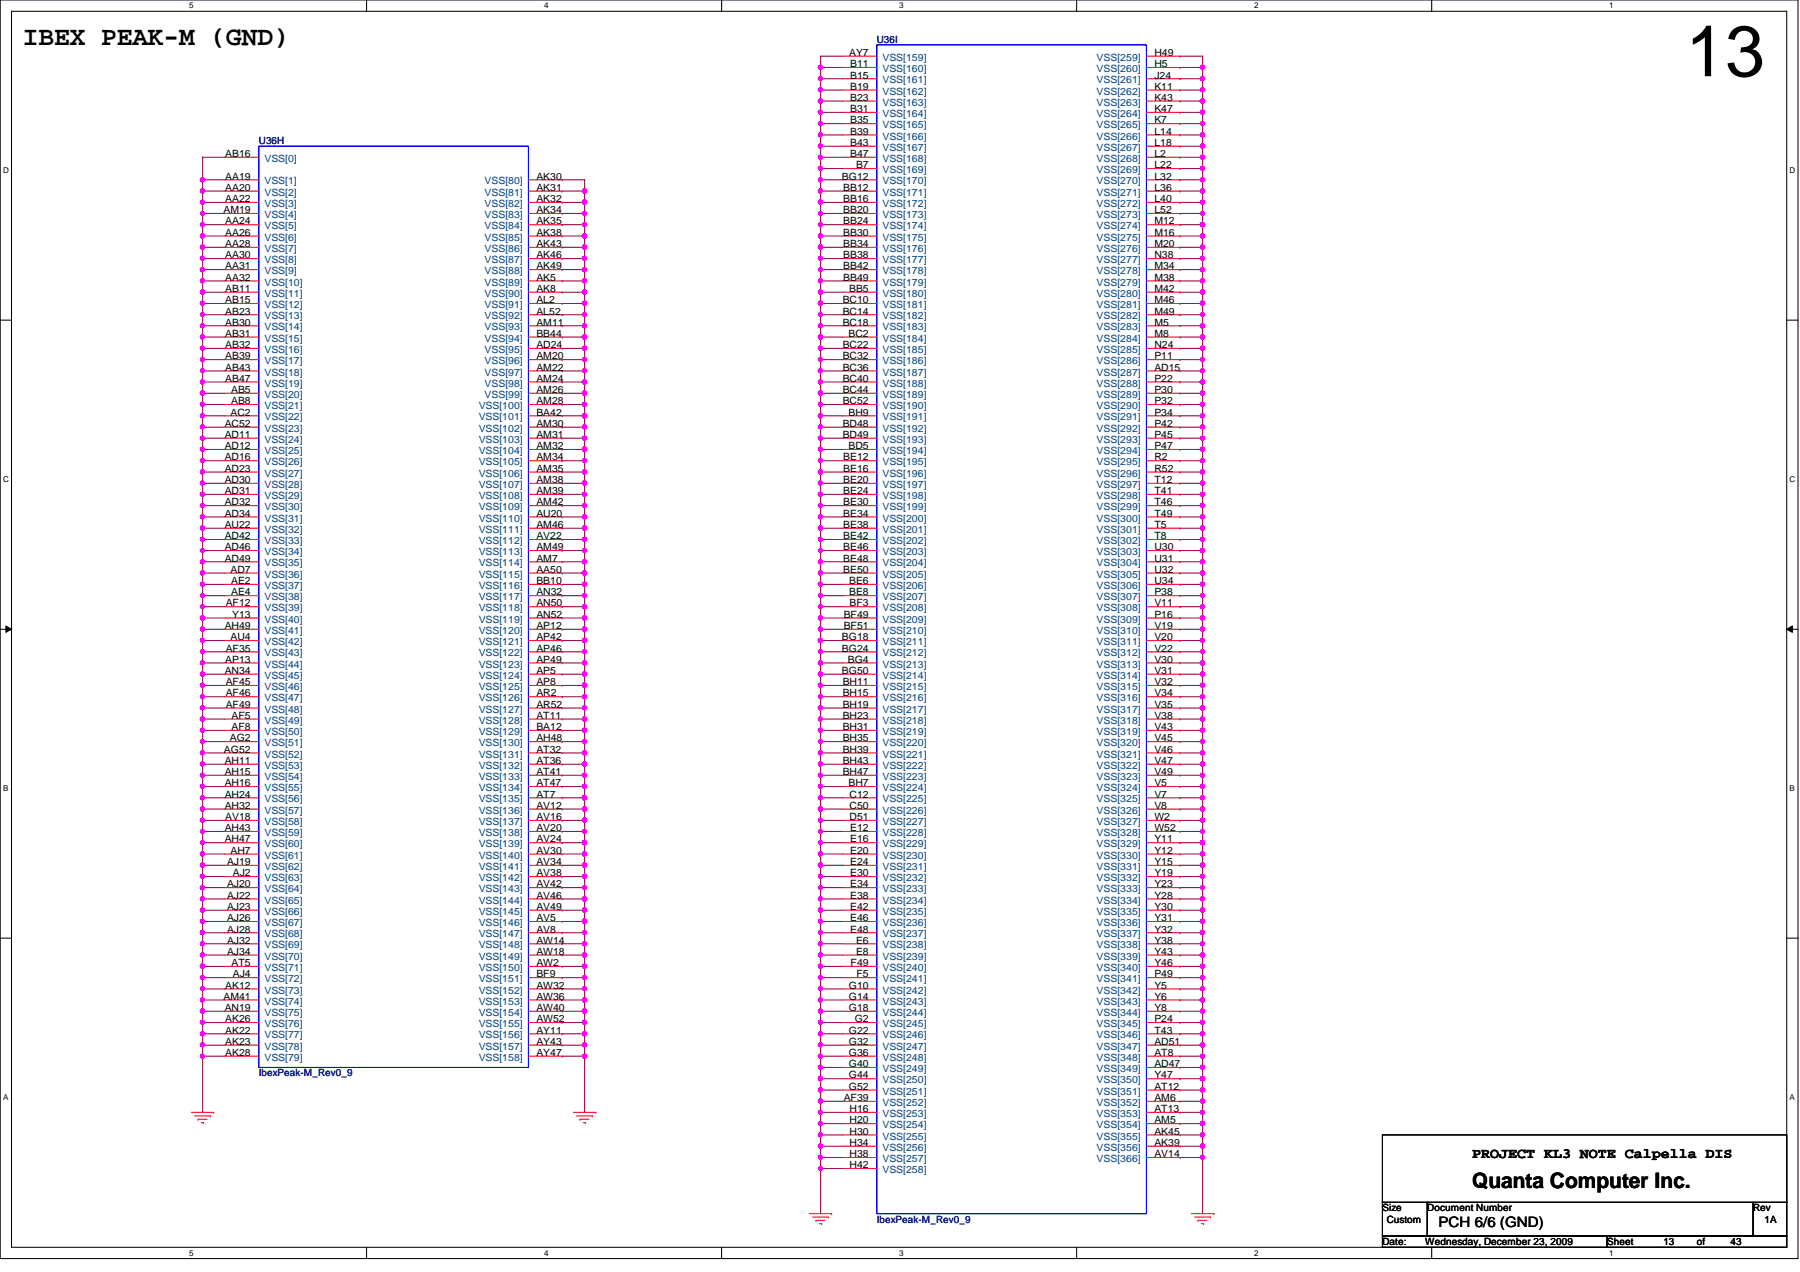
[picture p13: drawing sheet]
<svg xmlns="http://www.w3.org/2000/svg" width="297mm" height="210mm" viewBox="0 0 297 210" stroke-linecap="round" stroke-linejoin="round" font-family="sans-serif">
<defs><g id="words">
<text font-size="11.9" x="278.2" y="12.6">13</text>
<text font-size="4.4" x="3.8" y="7.5">IBEX PEAK-M (GND)</text>
<text font-size="3.5" x="242.9" y="196.1">Quanta Computer Inc.</text>
<g font-size="2.4">
<text x="242.9" y="191.1">PROJECT KL3 NOTE Calpella DIS</text>
<text x="237.4" y="202.5">PCH 6/6 (GND)</text>
</g>
<g font-size="1.7">
<text x="140.1" y="9.2">AY7</text>
<text x="140.3" y="11.1">B11</text>
<text x="190.5" y="9.2">H49</text>
<text x="190.5" y="11.1">H5</text>
<text x="140.3" y="13">B15</text>
<text x="140.3" y="14.8">B19</text>
<text x="140.3" y="16.6">B23</text>
<text x="190.5" y="14.8">K11</text>
<text x="190.5" y="16.6">K43</text>
<text x="190.5" y="13">J24</text>
<text x="140.3" y="18.5">B31</text>
<text x="140.3" y="20.4">B35</text>
<text x="140.3" y="22.2">B39</text>
<text x="190.5" y="18.5">K47</text>
<text x="190.5" y="20.4">K7</text>
<text x="190.5" y="22.2">L14</text>
<text x="37.2" y="29.6">AA19</text>
<text x="37.2" y="25.9">AB16</text>
<text x="88.5" y="29.6">AK30</text>
<text x="138.9" y="29.6">BG12</text>
<text x="140.3" y="24.1">B43</text>
<text x="140.3" y="25.9">B47</text>
<text x="141.3" y="27.8">B7</text>
<text x="190.5" y="24.1">L18</text>
<text x="190.5" y="25.9">L2</text>
<text x="190.5" y="27.8">L22</text>
<text x="190.5" y="29.6">L32</text>
<text x="36.9" y="35.2">AM19</text>
<text x="37.2" y="31.5">AA20</text>
<text x="37.2" y="33.4">AA22</text>
<text x="88.5" y="31.5">AK31</text>
<text x="88.5" y="33.4">AK32</text>
<text x="88.5" y="35.2">AK34</text>
<text x="139.1" y="31.5">BB12</text>
<text x="139.1" y="33.4">BB16</text>
<text x="139.1" y="35.2">BB20</text>
<text x="190.5" y="31.5">L36</text>
<text x="190.5" y="33.4">L40</text>
<text x="190.5" y="35.2">L52</text>
<text x="37.2" y="37">AA24</text>
<text x="37.2" y="38.9">AA26</text>
<text x="37.2" y="40.8">AA28</text>
<text x="88.5" y="37">AK35</text>
<text x="88.5" y="38.9">AK38</text>
<text x="88.5" y="40.8">AK43</text>
<text x="139.1" y="37">BB24</text>
<text x="139.1" y="38.9">BB30</text>
<text x="139.1" y="40.8">BB34</text>
<text x="190.5" y="37">M12</text>
<text x="190.5" y="38.9">M16</text>
<text x="190.5" y="40.8">M20</text>
<text x="37.2" y="42.6">AA30</text>
<text x="37.2" y="44.4">AA31</text>
<text x="37.2" y="46.3">AA32</text>
<text x="88.5" y="42.6">AK46</text>
<text x="88.5" y="44.4">AK49</text>
<text x="88.5" y="46.3">AK5</text>
<text x="139.1" y="42.6">BB38</text>
<text x="139.1" y="44.4">BB42</text>
<text x="139.1" y="46.3">BB49</text>
<text x="190.5" y="42.6">N38</text>
<text x="190.5" y="44.4">M34</text>
<text x="190.5" y="46.3">M38</text>
<text x="37.2" y="48.2">AB11</text>
<text x="37.2" y="50">AB15</text>
<text x="37.2" y="51.9">AB23</text>
<text x="37.2" y="53.7">AB30</text>
<text x="88.5" y="48.2">AK8</text>
<text x="88.5" y="50">AL2</text>
<text x="88.5" y="51.9">AL52</text>
<text x="88.5" y="53.7">AM11</text>
<text x="139.1" y="50">BC10</text>
<text x="139.1" y="51.9">BC14</text>
<text x="139.1" y="53.7">BC18</text>
<text x="140.1" y="48.2">BB5</text>
<text x="190.5" y="48.2">M42</text>
<text x="190.5" y="50">M46</text>
<text x="190.5" y="51.9">M49</text>
<text x="190.5" y="53.7">M5</text>
<text x="37.2" y="55.6">AB31</text>
<text x="37.2" y="57.4">AB32</text>
<text x="37.2" y="59.3">AB39</text>
<text x="88.5" y="59.3">AM20</text>
<text x="88.5" y="57.4">AD24</text>
<text x="88.5" y="55.6">BB44</text>
<text x="139.1" y="57.4">BC22</text>
<text x="139.1" y="59.3">BC32</text>
<text x="140" y="55.6">BC2</text>
<text x="190.5" y="55.6">M8</text>
<text x="190.5" y="57.4">N24</text>
<text x="190.5" y="59.3">P11</text>
<text x="37.2" y="61.2">AB43</text>
<text x="37.2" y="63">AB47</text>
<text x="38.1" y="64.9">AB5</text>
<text x="88.5" y="61.2">AM22</text>
<text x="88.5" y="63">AM24</text>
<text x="88.5" y="64.9">AM26</text>
<text x="139.1" y="61.2">BC36</text>
<text x="139.1" y="63">BC40</text>
<text x="139.1" y="64.9">BC44</text>
<text x="190.5" y="63">P22</text>
<text x="190.5" y="64.9">P30</text>
<text x="190.5" y="61.2">AD15</text>
<text x="37.1" y="70.4">AC52</text>
<text x="38.1" y="68.6">AC2</text>
<text x="38.1" y="66.7">AB8</text>
<text x="88.5" y="66.7">AM28</text>
<text x="88.5" y="70.4">AM30</text>
<text x="88.5" y="68.6">BA42</text>
<text x="139.1" y="66.7">BC52</text>
<text x="139.1" y="70.4">BD48</text>
<text x="140" y="68.6">BH9</text>
<text x="190.5" y="66.7">P32</text>
<text x="190.5" y="68.6">P34</text>
<text x="190.5" y="70.4">P42</text>
<text x="37.1" y="72.3">AD11</text>
<text x="37.1" y="74.1">AD12</text>
<text x="37.1" y="76">AD16</text>
<text x="37.1" y="77.9">AD23</text>
<text x="88.5" y="72.3">AM31</text>
<text x="88.5" y="74.1">AM32</text>
<text x="88.5" y="76">AM34</text>
<text x="88.5" y="77.9">AM35</text>
<text x="139.1" y="72.3">BD49</text>
<text x="139.1" y="76">BE12</text>
<text x="139.1" y="77.9">BE16</text>
<text x="140" y="74.1">BD5</text>
<text x="190.5" y="72.3">P45</text>
<text x="190.5" y="74.1">P47</text>
<text x="190.5" y="76">R2</text>
<text x="190.5" y="77.9">R52</text>
<text x="37.1" y="79.7">AD30</text>
<text x="37.1" y="81.5">AD31</text>
<text x="37.1" y="83.4">AD32</text>
<text x="88.5" y="79.7">AM38</text>
<text x="88.5" y="81.5">AM39</text>
<text x="88.5" y="83.4">AM42</text>
<text x="139.1" y="79.7">BE20</text>
<text x="139.1" y="81.5">BE24</text>
<text x="139.1" y="83.4">BE30</text>
<text x="190.5" y="79.7">T12</text>
<text x="190.5" y="81.5">T41</text>
<text x="190.5" y="83.4">T46</text>
<text x="37.1" y="85.3">AD34</text>
<text x="37.1" y="89">AD42</text>
<text x="37.1" y="87.1">AU22</text>
<text x="88.5" y="85.3">AU20</text>
<text x="88.5" y="87.1">AM46</text>
<text x="88.5" y="89">AV22</text>
<text x="139.1" y="85.3">BE34</text>
<text x="139.1" y="87.1">BE38</text>
<text x="139.1" y="89">BE42</text>
<text x="190.5" y="85.3">T49</text>
<text x="190.5" y="87.1">T5</text>
<text x="190.5" y="89">T8</text>
<text x="37.1" y="90.8">AD46</text>
<text x="37.1" y="92.7">AD49</text>
<text x="38.1" y="94.5">AD7</text>
<text x="88.5" y="90.8">AM49</text>
<text x="88.5" y="92.7">AM7</text>
<text x="88.5" y="94.5">AA50</text>
<text x="139.1" y="90.8">BE46</text>
<text x="139.1" y="92.7">BE48</text>
<text x="139.1" y="94.5">BE50</text>
<text x="190.5" y="90.8">U30</text>
<text x="190.5" y="92.7">U31</text>
<text x="190.5" y="94.5">U32</text>
<text x="37.3" y="100.1">AF12</text>
<text x="38.1" y="96.4">AE2</text>
<text x="38.1" y="98.3">AE4</text>
<text x="38.3" y="101.9">Y13</text>
<text x="88.5" y="96.4">BB10</text>
<text x="88.5" y="98.3">AN32</text>
<text x="88.5" y="100.1">AN50</text>
<text x="88.5" y="101.9">AN52</text>
<text x="139.2" y="101.9">BF49</text>
<text x="140.1" y="96.4">BE6</text>
<text x="140.1" y="98.3">BE8</text>
<text x="140.2" y="100.1">BF3</text>
<text x="190.5" y="96.4">U34</text>
<text x="190.5" y="98.3">P38</text>
<text x="190.5" y="100.1">V11</text>
<text x="190.5" y="101.9">P16</text>
<text x="37.1" y="103.8">AH49</text>
<text x="37.3" y="107.5">AF35</text>
<text x="38.1" y="105.7">AU4</text>
<text x="88.5" y="103.8">AP12</text>
<text x="88.5" y="105.7">AP42</text>
<text x="88.5" y="107.5">AP46</text>
<text x="138.9" y="105.7">BG18</text>
<text x="138.9" y="107.5">BG24</text>
<text x="139.2" y="103.8">BF51</text>
<text x="190.5" y="103.8">V19</text>
<text x="190.5" y="105.7">V20</text>
<text x="190.5" y="107.5">V22</text>
<text x="37.1" y="111.2">AN34</text>
<text x="37.2" y="109.3">AP13</text>
<text x="37.3" y="113.1">AF45</text>
<text x="88.5" y="109.3">AP49</text>
<text x="88.5" y="111.2">AP5</text>
<text x="88.5" y="113.1">AP8</text>
<text x="138.9" y="111.2">BG50</text>
<text x="139.1" y="113.1">BH11</text>
<text x="139.9" y="109.3">BG4</text>
<text x="190.5" y="109.3">V30</text>
<text x="190.5" y="111.2">V31</text>
<text x="190.5" y="113.1">V32</text>
<text x="37.3" y="114.9">AF46</text>
<text x="37.3" y="116.8">AF49</text>
<text x="38.2" y="118.6">AF5</text>
<text x="88.5" y="114.9">AR2</text>
<text x="88.5" y="116.8">AR52</text>
<text x="88.5" y="118.6">AT11</text>
<text x="139.1" y="114.9">BH15</text>
<text x="139.1" y="116.8">BH19</text>
<text x="139.1" y="118.6">BH23</text>
<text x="190.5" y="114.9">V34</text>
<text x="190.5" y="116.8">V35</text>
<text x="190.5" y="118.6">V38</text>
<text x="37" y="124.2">AG52</text>
<text x="37.9" y="122.3">AG2</text>
<text x="38.2" y="120.5">AF8</text>
<text x="88.5" y="124.2">AT32</text>
<text x="88.5" y="120.5">BA12</text>
<text x="88.5" y="122.3">AH48</text>
<text x="139.1" y="120.5">BH31</text>
<text x="139.1" y="122.3">BH35</text>
<text x="139.1" y="124.2">BH39</text>
<text x="190.5" y="120.5">V43</text>
<text x="190.5" y="122.3">V45</text>
<text x="190.5" y="124.2">V46</text>
<text x="37.1" y="126.1">AH11</text>
<text x="37.1" y="127.9">AH15</text>
<text x="37.1" y="129.8">AH16</text>
<text x="37.1" y="131.6">AH24</text>
<text x="88.5" y="126.1">AT36</text>
<text x="88.5" y="127.9">AT41</text>
<text x="88.5" y="129.8">AT47</text>
<text x="88.5" y="131.6">AT7</text>
<text x="139.1" y="126.1">BH43</text>
<text x="139.1" y="127.9">BH47</text>
<text x="140" y="129.8">BH7</text>
<text x="140.2" y="131.6">C12</text>
<text x="190.5" y="126.1">V47</text>
<text x="190.5" y="127.9">V49</text>
<text x="190.5" y="129.8">V5</text>
<text x="190.5" y="131.6">V7</text>
<text x="37.1" y="133.5">AH32</text>
<text x="37.1" y="137.2">AH43</text>
<text x="37.2" y="135.3">AV18</text>
<text x="88.5" y="133.5">AV12</text>
<text x="88.5" y="135.3">AV16</text>
<text x="88.5" y="137.2">AV20</text>
<text x="140.2" y="133.5">C50</text>
<text x="140.2" y="135.3">D51</text>
<text x="140.3" y="137.2">E12</text>
<text x="190.5" y="133.5">V8</text>
<text x="190.5" y="135.3">W2</text>
<text x="190.5" y="137.2">W52</text>
<text x="37.1" y="139">AH47</text>
<text x="37.5" y="142.7">AJ19</text>
<text x="38.1" y="140.9">AH7</text>
<text x="88.5" y="139">AV24</text>
<text x="88.5" y="140.9">AV30</text>
<text x="88.5" y="142.7">AV34</text>
<text x="140.3" y="139">E16</text>
<text x="140.3" y="140.9">E20</text>
<text x="140.3" y="142.7">E24</text>
<text x="190.5" y="139">Y11</text>
<text x="190.5" y="140.9">Y12</text>
<text x="190.5" y="142.7">Y15</text>
<text x="37.5" y="146.4">AJ20</text>
<text x="37.5" y="148.3">AJ22</text>
<text x="38.4" y="144.6">AJ2</text>
<text x="88.5" y="144.6">AV38</text>
<text x="88.5" y="146.4">AV42</text>
<text x="88.5" y="148.3">AV46</text>
<text x="140.3" y="144.6">E30</text>
<text x="140.3" y="146.4">E34</text>
<text x="140.3" y="148.3">E38</text>
<text x="190.5" y="144.6">Y19</text>
<text x="190.5" y="146.4">Y23</text>
<text x="190.5" y="148.3">Y28</text>
<text x="37.5" y="150.2">AJ23</text>
<text x="37.5" y="152">AJ26</text>
<text x="37.5" y="153.9">AJ28</text>
<text x="37.5" y="155.7">AJ32</text>
<text x="88.5" y="150.2">AV49</text>
<text x="88.5" y="152">AV5</text>
<text x="88.5" y="153.9">AV8</text>
<text x="88.5" y="155.7">AW14</text>
<text x="140.3" y="150.2">E42</text>
<text x="140.3" y="152">E46</text>
<text x="140.3" y="153.9">E48</text>
<text x="141.3" y="155.7">E6</text>
<text x="190.5" y="150.2">Y30</text>
<text x="190.5" y="152">Y31</text>
<text x="190.5" y="153.9">Y32</text>
<text x="190.5" y="155.7">Y38</text>
<text x="37.5" y="157.6">AJ34</text>
<text x="38.2" y="159.4">AT5</text>
<text x="38.4" y="161.3">AJ4</text>
<text x="88.5" y="157.6">AW18</text>
<text x="88.5" y="159.4">AW2</text>
<text x="88.5" y="161.3">BF9</text>
<text x="140.4" y="159.4">F49</text>
<text x="141.3" y="157.6">E8</text>
<text x="141.3" y="161.3">F5</text>
<text x="190.5" y="157.6">Y43</text>
<text x="190.5" y="159.4">Y46</text>
<text x="190.5" y="161.3">P49</text>
<text x="36.9" y="165">AM41</text>
<text x="37.1" y="166.8">AN19</text>
<text x="37.2" y="163.2">AK12</text>
<text x="88.5" y="163.2">AW32</text>
<text x="88.5" y="165">AW36</text>
<text x="88.5" y="166.8">AW40</text>
<text x="140.1" y="163.2">G10</text>
<text x="140.1" y="165">G14</text>
<text x="140.1" y="166.8">G18</text>
<text x="190.5" y="163.2">Y5</text>
<text x="190.5" y="165">Y6</text>
<text x="190.5" y="166.8">Y8</text>
<text x="37.2" y="168.7">AK26</text>
<text x="37.2" y="170.6">AK22</text>
<text x="37.2" y="172.4">AK23</text>
<text x="88.5" y="168.7">AW52</text>
<text x="88.5" y="170.6">AY11</text>
<text x="88.5" y="172.4">AY43</text>
<text x="140.1" y="170.6">G22</text>
<text x="140.1" y="172.4">G32</text>
<text x="141.1" y="168.7">G2</text>
<text x="190.5" y="168.7">P24</text>
<text x="190.5" y="170.6">T43</text>
<text x="190.5" y="172.4">AD51</text>
<text x="37.2" y="174.2">AK28</text>
<text x="88.5" y="174.2">AY47</text>
<text x="140.1" y="174.2">G36</text>
<text x="140.1" y="176.1">G40</text>
<text x="140.1" y="178">G44</text>
<text x="140.1" y="179.8">G52</text>
<text x="190.5" y="174.2">AT8</text>
<text x="190.5" y="176.1">AD47</text>
<text x="190.5" y="178">Y47</text>
<text x="190.5" y="179.8">AT12</text>
<text x="139.2" y="181.7">AF39</text>
<text x="140.2" y="183.5">H16</text>
<text x="140.2" y="185.4">H20</text>
<text x="190.5" y="181.7">AM6</text>
<text x="190.5" y="183.5">AT13</text>
<text x="190.5" y="185.4">AM5</text>
<text x="140.2" y="187.2">H30</text>
<text x="140.2" y="189.1">H34</text>
<text x="140.2" y="191">H38</text>
<text x="190.5" y="187.2">AK45</text>
<text x="190.5" y="189.1">AK39</text>
<text x="190.5" y="191">AV14</text>
<text x="140.2" y="192.8">H42</text>
<text x="228.1" y="199.9">Size</text>
<text x="228.9" y="201.8">Custom</text>
<text x="235.5" y="199.9">Document Number</text>
<text x="289.3" y="199.9">Rev</text>
<text x="291.2" y="201.8">1A</text>
<text x="228.1" y="205.4">Date:</text>
<text x="235.2" y="205.4">Wednesday, December 23, 2009</text>
<text x="265.2" y="205.4">Sheet</text>
<text x="274.5" y="205.4">13</text>
<text x="280" y="205.4">of</text>
<text x="285.6" y="205.4">43</text>
</g>
<g font-size="1.7" fill="#000080">
<text x="144.7" y="7.1">U36I</text>
<text x="42.7" y="23.7">U36H</text>
<text x="42.7" y="177.6">IbexPeak-M_Rev0_9</text>
<text x="144.7" y="201.8">IbexPeak-M_Rev0_9</text>
</g>
<g font-size="1.7" fill="#004080">
<text x="145.6" y="10">VSS[159]</text>
<text x="145.6" y="11.9">VSS[160]</text>
<text x="181" y="10">VSS[259]</text>
<text x="181" y="11.9">VSS[260]</text>
<text x="145.6" y="13.8">VSS[161]</text>
<text x="145.6" y="15.6">VSS[162]</text>
<text x="145.6" y="17.4">VSS[163]</text>
<text x="181" y="15.6">VSS[262]</text>
<text x="181" y="17.4">VSS[263]</text>
<text x="181" y="13.8">VSS[261]</text>
<text x="145.6" y="19.3">VSS[164]</text>
<text x="145.6" y="21.2">VSS[165]</text>
<text x="145.6" y="23">VSS[166]</text>
<text x="181" y="19.3">VSS[264]</text>
<text x="181" y="21.2">VSS[265]</text>
<text x="181" y="23">VSS[266]</text>
<text x="43.6" y="26.7">VSS[0]</text>
<text x="145.6" y="24.9">VSS[167]</text>
<text x="145.6" y="26.7">VSS[168]</text>
<text x="145.6" y="28.6">VSS[169]</text>
<text x="181" y="24.9">VSS[267]</text>
<text x="181" y="26.7">VSS[268]</text>
<text x="181" y="28.6">VSS[269]</text>
<text x="43.6" y="30.4">VSS[1]</text>
<text x="43.6" y="32.3">VSS[2]</text>
<text x="43.6" y="34.2">VSS[3]</text>
<text x="43.6" y="36">VSS[4]</text>
<text x="80" y="30.4">VSS[80]</text>
<text x="80" y="32.3">VSS[81]</text>
<text x="80" y="34.2">VSS[82]</text>
<text x="80" y="36">VSS[83]</text>
<text x="145.6" y="30.4">VSS[170]</text>
<text x="145.6" y="32.3">VSS[171]</text>
<text x="145.6" y="34.2">VSS[172]</text>
<text x="145.6" y="36">VSS[173]</text>
<text x="181" y="30.4">VSS[270]</text>
<text x="181" y="32.3">VSS[271]</text>
<text x="181" y="34.2">VSS[272]</text>
<text x="181" y="36">VSS[273]</text>
<text x="43.6" y="37.8">VSS[5]</text>
<text x="43.6" y="39.7">VSS[6]</text>
<text x="43.6" y="41.6">VSS[7]</text>
<text x="80" y="37.8">VSS[84]</text>
<text x="80" y="39.7">VSS[85]</text>
<text x="80" y="41.6">VSS[86]</text>
<text x="145.6" y="37.8">VSS[174]</text>
<text x="145.6" y="39.7">VSS[175]</text>
<text x="145.6" y="41.6">VSS[176]</text>
<text x="181" y="37.8">VSS[274]</text>
<text x="181" y="39.7">VSS[275]</text>
<text x="181" y="41.6">VSS[276]</text>
<text x="43.6" y="43.4">VSS[8]</text>
<text x="43.6" y="45.3">VSS[9]</text>
<text x="43.6" y="47.1">VSS[10]</text>
<text x="80" y="43.4">VSS[87]</text>
<text x="80" y="45.3">VSS[88]</text>
<text x="80" y="47.1">VSS[89]</text>
<text x="145.6" y="43.4">VSS[177]</text>
<text x="145.6" y="45.3">VSS[178]</text>
<text x="145.6" y="47.1">VSS[179]</text>
<text x="181" y="43.4">VSS[277]</text>
<text x="181" y="45.3">VSS[278]</text>
<text x="181" y="47.1">VSS[279]</text>
<text x="43.6" y="49">VSS[11]</text>
<text x="43.6" y="50.8">VSS[12]</text>
<text x="43.6" y="52.7">VSS[13]</text>
<text x="80" y="49">VSS[90]</text>
<text x="80" y="50.8">VSS[91]</text>
<text x="80" y="52.7">VSS[92]</text>
<text x="145.6" y="49">VSS[180]</text>
<text x="145.6" y="50.8">VSS[181]</text>
<text x="145.6" y="52.7">VSS[182]</text>
<text x="181" y="49">VSS[280]</text>
<text x="181" y="50.8">VSS[281]</text>
<text x="181" y="52.7">VSS[282]</text>
<text x="43.6" y="54.5">VSS[14]</text>
<text x="43.6" y="56.4">VSS[15]</text>
<text x="43.6" y="58.3">VSS[16]</text>
<text x="80" y="54.5">VSS[93]</text>
<text x="80" y="58.3">VSS[95]</text>
<text x="80" y="56.4">VSS[94]</text>
<text x="145.6" y="54.5">VSS[183]</text>
<text x="145.6" y="56.4">VSS[184]</text>
<text x="145.6" y="58.3">VSS[185]</text>
<text x="181" y="54.5">VSS[283]</text>
<text x="181" y="56.4">VSS[284]</text>
<text x="181" y="58.3">VSS[285]</text>
<text x="43.6" y="60.1">VSS[17]</text>
<text x="43.6" y="62">VSS[18]</text>
<text x="43.6" y="63.8">VSS[19]</text>
<text x="43.6" y="65.7">VSS[20]</text>
<text x="80" y="60.1">VSS[96]</text>
<text x="80" y="62">VSS[97]</text>
<text x="80" y="63.8">VSS[98]</text>
<text x="80" y="65.7">VSS[99]</text>
<text x="145.6" y="60.1">VSS[186]</text>
<text x="145.6" y="62">VSS[187]</text>
<text x="145.6" y="63.8">VSS[188]</text>
<text x="145.6" y="65.7">VSS[189]</text>
<text x="181" y="60.1">VSS[286]</text>
<text x="181" y="63.8">VSS[288]</text>
<text x="181" y="65.7">VSS[289]</text>
<text x="181" y="62">VSS[287]</text>
<text x="43.6" y="67.5">VSS[21]</text>
<text x="43.6" y="69.4">VSS[22]</text>
<text x="43.6" y="71.2">VSS[23]</text>
<text x="79" y="67.5">VSS[100]</text>
<text x="79" y="71.2">VSS[102]</text>
<text x="79" y="69.4">VSS[101]</text>
<text x="145.6" y="67.5">VSS[190]</text>
<text x="145.6" y="69.4">VSS[191]</text>
<text x="145.6" y="71.2">VSS[192]</text>
<text x="181" y="67.5">VSS[290]</text>
<text x="181" y="69.4">VSS[291]</text>
<text x="181" y="71.2">VSS[292]</text>
<text x="43.6" y="73.1">VSS[24]</text>
<text x="43.6" y="74.9">VSS[25]</text>
<text x="43.6" y="76.8">VSS[26]</text>
<text x="79" y="73.1">VSS[103]</text>
<text x="79" y="74.9">VSS[104]</text>
<text x="79" y="76.8">VSS[105]</text>
<text x="145.6" y="73.1">VSS[193]</text>
<text x="145.6" y="74.9">VSS[194]</text>
<text x="145.6" y="76.8">VSS[195]</text>
<text x="181" y="73.1">VSS[293]</text>
<text x="181" y="74.9">VSS[294]</text>
<text x="181" y="76.8">VSS[295]</text>
<text x="43.6" y="78.7">VSS[27]</text>
<text x="43.6" y="80.5">VSS[28]</text>
<text x="43.6" y="82.3">VSS[29]</text>
<text x="79" y="78.7">VSS[106]</text>
<text x="79" y="80.5">VSS[107]</text>
<text x="79" y="82.3">VSS[108]</text>
<text x="145.6" y="78.7">VSS[196]</text>
<text x="145.6" y="80.5">VSS[197]</text>
<text x="145.6" y="82.3">VSS[198]</text>
<text x="181" y="78.7">VSS[296]</text>
<text x="181" y="80.5">VSS[297]</text>
<text x="181" y="82.3">VSS[298]</text>
<text x="43.6" y="84.2">VSS[30]</text>
<text x="43.6" y="86.1">VSS[31]</text>
<text x="43.6" y="89.8">VSS[33]</text>
<text x="43.6" y="87.9">VSS[32]</text>
<text x="79" y="84.2">VSS[109]</text>
<text x="79" y="86.1">VSS[110]</text>
<text x="79" y="87.9">VSS[111]</text>
<text x="79" y="89.8">VSS[112]</text>
<text x="145.6" y="84.2">VSS[199]</text>
<text x="145.6" y="86.1">VSS[200]</text>
<text x="145.6" y="87.9">VSS[201]</text>
<text x="145.6" y="89.8">VSS[202]</text>
<text x="181" y="84.2">VSS[299]</text>
<text x="181" y="86.1">VSS[300]</text>
<text x="181" y="87.9">VSS[301]</text>
<text x="181" y="89.8">VSS[302]</text>
<text x="43.6" y="91.6">VSS[34]</text>
<text x="43.6" y="93.5">VSS[35]</text>
<text x="43.6" y="95.3">VSS[36]</text>
<text x="79" y="91.6">VSS[113]</text>
<text x="79" y="93.5">VSS[114]</text>
<text x="79" y="95.3">VSS[115]</text>
<text x="145.6" y="91.6">VSS[203]</text>
<text x="145.6" y="93.5">VSS[204]</text>
<text x="145.6" y="95.3">VSS[205]</text>
<text x="181" y="91.6">VSS[303]</text>
<text x="181" y="93.5">VSS[304]</text>
<text x="181" y="95.3">VSS[305]</text>
<text x="43.6" y="97.2">VSS[37]</text>
<text x="43.6" y="99.1">VSS[38]</text>
<text x="43.6" y="100.9">VSS[39]</text>
<text x="79" y="97.2">VSS[116]</text>
<text x="79" y="99.1">VSS[117]</text>
<text x="79" y="100.9">VSS[118]</text>
<text x="145.6" y="97.2">VSS[206]</text>
<text x="145.6" y="99.1">VSS[207]</text>
<text x="145.6" y="100.9">VSS[208]</text>
<text x="181" y="97.2">VSS[306]</text>
<text x="181" y="99.1">VSS[307]</text>
<text x="181" y="100.9">VSS[308]</text>
<text x="43.6" y="102.7">VSS[40]</text>
<text x="43.6" y="106.5">VSS[42]</text>
<text x="43.6" y="104.6">VSS[41]</text>
<text x="79" y="102.7">VSS[119]</text>
<text x="79" y="104.6">VSS[120]</text>
<text x="79" y="106.5">VSS[121]</text>
<text x="145.6" y="102.7">VSS[209]</text>
<text x="145.6" y="104.6">VSS[210]</text>
<text x="145.6" y="106.5">VSS[211]</text>
<text x="181" y="102.7">VSS[309]</text>
<text x="181" y="104.6">VSS[310]</text>
<text x="181" y="106.5">VSS[311]</text>
<text x="43.6" y="108.3">VSS[43]</text>
<text x="43.6" y="110.2">VSS[44]</text>
<text x="43.6" y="113.9">VSS[46]</text>
<text x="43.6" y="112">VSS[45]</text>
<text x="79" y="108.3">VSS[122]</text>
<text x="79" y="110.2">VSS[123]</text>
<text x="79" y="112">VSS[124]</text>
<text x="79" y="113.9">VSS[125]</text>
<text x="145.6" y="108.3">VSS[212]</text>
<text x="145.6" y="110.2">VSS[213]</text>
<text x="145.6" y="112">VSS[214]</text>
<text x="145.6" y="113.9">VSS[215]</text>
<text x="181" y="108.3">VSS[312]</text>
<text x="181" y="110.2">VSS[313]</text>
<text x="181" y="112">VSS[314]</text>
<text x="181" y="113.9">VSS[315]</text>
<text x="43.6" y="115.7">VSS[47]</text>
<text x="43.6" y="117.6">VSS[48]</text>
<text x="43.6" y="119.4">VSS[49]</text>
<text x="79" y="115.7">VSS[126]</text>
<text x="79" y="117.6">VSS[127]</text>
<text x="79" y="119.4">VSS[128]</text>
<text x="145.6" y="115.7">VSS[216]</text>
<text x="145.6" y="117.6">VSS[217]</text>
<text x="145.6" y="119.4">VSS[218]</text>
<text x="181" y="115.7">VSS[316]</text>
<text x="181" y="117.6">VSS[317]</text>
<text x="181" y="119.4">VSS[318]</text>
<text x="43.6" y="121.3">VSS[50]</text>
<text x="43.6" y="123.1">VSS[51]</text>
<text x="43.6" y="125">VSS[52]</text>
<text x="79" y="125">VSS[131]</text>
<text x="79" y="121.3">VSS[129]</text>
<text x="79" y="123.1">VSS[130]</text>
<text x="145.6" y="121.3">VSS[219]</text>
<text x="145.6" y="123.1">VSS[220]</text>
<text x="145.6" y="125">VSS[221]</text>
<text x="181" y="121.3">VSS[319]</text>
<text x="181" y="123.1">VSS[320]</text>
<text x="181" y="125">VSS[321]</text>
<text x="43.6" y="126.9">VSS[53]</text>
<text x="43.6" y="128.7">VSS[54]</text>
<text x="43.6" y="130.6">VSS[55]</text>
<text x="79" y="126.9">VSS[132]</text>
<text x="79" y="128.7">VSS[133]</text>
<text x="79" y="130.6">VSS[134]</text>
<text x="145.6" y="126.9">VSS[222]</text>
<text x="145.6" y="128.7">VSS[223]</text>
<text x="145.6" y="130.6">VSS[224]</text>
<text x="181" y="126.9">VSS[322]</text>
<text x="181" y="128.7">VSS[323]</text>
<text x="181" y="130.6">VSS[324]</text>
<text x="43.6" y="132.4">VSS[56]</text>
<text x="43.6" y="134.3">VSS[57]</text>
<text x="43.6" y="138">VSS[59]</text>
<text x="43.6" y="136.1">VSS[58]</text>
<text x="79" y="132.4">VSS[135]</text>
<text x="79" y="134.3">VSS[136]</text>
<text x="79" y="136.1">VSS[137]</text>
<text x="79" y="138">VSS[138]</text>
<text x="145.6" y="132.4">VSS[225]</text>
<text x="145.6" y="134.3">VSS[226]</text>
<text x="145.6" y="136.1">VSS[227]</text>
<text x="145.6" y="138">VSS[228]</text>
<text x="181" y="132.4">VSS[325]</text>
<text x="181" y="134.3">VSS[326]</text>
<text x="181" y="136.1">VSS[327]</text>
<text x="181" y="138">VSS[328]</text>
<text x="43.6" y="139.8">VSS[60]</text>
<text x="43.6" y="141.7">VSS[61]</text>
<text x="43.6" y="143.6">VSS[62]</text>
<text x="79" y="139.8">VSS[139]</text>
<text x="79" y="141.7">VSS[140]</text>
<text x="79" y="143.6">VSS[141]</text>
<text x="145.6" y="139.8">VSS[229]</text>
<text x="145.6" y="141.7">VSS[230]</text>
<text x="145.6" y="143.6">VSS[231]</text>
<text x="181" y="139.8">VSS[329]</text>
<text x="181" y="141.7">VSS[330]</text>
<text x="181" y="143.6">VSS[331]</text>
<text x="43.6" y="145.4">VSS[63]</text>
<text x="43.6" y="147.2">VSS[64]</text>
<text x="43.6" y="149.1">VSS[65]</text>
<text x="79" y="145.4">VSS[142]</text>
<text x="79" y="147.2">VSS[143]</text>
<text x="79" y="149.1">VSS[144]</text>
<text x="145.6" y="145.4">VSS[232]</text>
<text x="145.6" y="147.2">VSS[233]</text>
<text x="145.6" y="149.1">VSS[234]</text>
<text x="181" y="145.4">VSS[332]</text>
<text x="181" y="147.2">VSS[333]</text>
<text x="181" y="149.1">VSS[334]</text>
<text x="43.6" y="151">VSS[66]</text>
<text x="43.6" y="152.8">VSS[67]</text>
<text x="43.6" y="154.7">VSS[68]</text>
<text x="79" y="151">VSS[145]</text>
<text x="79" y="152.8">VSS[146]</text>
<text x="79" y="154.7">VSS[147]</text>
<text x="145.6" y="151">VSS[235]</text>
<text x="145.6" y="152.8">VSS[236]</text>
<text x="145.6" y="154.7">VSS[237]</text>
<text x="181" y="151">VSS[335]</text>
<text x="181" y="152.8">VSS[336]</text>
<text x="181" y="154.7">VSS[337]</text>
<text x="43.6" y="156.5">VSS[69]</text>
<text x="43.6" y="158.4">VSS[70]</text>
<text x="43.6" y="160.2">VSS[71]</text>
<text x="79" y="156.5">VSS[148]</text>
<text x="79" y="158.4">VSS[149]</text>
<text x="79" y="160.2">VSS[150]</text>
<text x="145.6" y="156.5">VSS[238]</text>
<text x="145.6" y="158.4">VSS[239]</text>
<text x="145.6" y="160.2">VSS[240]</text>
<text x="181" y="156.5">VSS[338]</text>
<text x="181" y="158.4">VSS[339]</text>
<text x="181" y="160.2">VSS[340]</text>
<text x="43.6" y="162.1">VSS[72]</text>
<text x="43.6" y="164">VSS[73]</text>
<text x="43.6" y="165.8">VSS[74]</text>
<text x="43.6" y="167.6">VSS[75]</text>
<text x="79" y="162.1">VSS[151]</text>
<text x="79" y="164">VSS[152]</text>
<text x="79" y="165.8">VSS[153]</text>
<text x="79" y="167.6">VSS[154]</text>
<text x="145.6" y="162.1">VSS[241]</text>
<text x="145.6" y="164">VSS[242]</text>
<text x="145.6" y="165.8">VSS[243]</text>
<text x="145.6" y="167.6">VSS[244]</text>
<text x="181" y="164">VSS[342]</text>
<text x="181" y="165.8">VSS[343]</text>
<text x="181" y="167.6">VSS[344]</text>
<text x="181" y="162.1">VSS[341]</text>
<text x="43.6" y="169.5">VSS[76]</text>
<text x="43.6" y="171.4">VSS[77]</text>
<text x="43.6" y="173.2">VSS[78]</text>
<text x="79" y="169.5">VSS[155]</text>
<text x="79" y="171.4">VSS[156]</text>
<text x="79" y="173.2">VSS[157]</text>
<text x="145.6" y="169.5">VSS[245]</text>
<text x="145.6" y="171.4">VSS[246]</text>
<text x="145.6" y="173.2">VSS[247]</text>
<text x="181" y="169.5">VSS[345]</text>
<text x="181" y="171.4">VSS[346]</text>
<text x="181" y="173.2">VSS[347]</text>
<text x="43.6" y="175">VSS[79]</text>
<text x="79" y="175">VSS[158]</text>
<text x="145.6" y="175">VSS[248]</text>
<text x="145.6" y="176.9">VSS[249]</text>
<text x="145.6" y="178.8">VSS[250]</text>
<text x="181" y="175">VSS[348]</text>
<text x="181" y="176.9">VSS[349]</text>
<text x="181" y="178.8">VSS[350]</text>
<text x="145.6" y="180.6">VSS[251]</text>
<text x="145.6" y="182.5">VSS[252]</text>
<text x="145.6" y="184.3">VSS[253]</text>
<text x="181" y="180.6">VSS[351]</text>
<text x="181" y="182.5">VSS[352]</text>
<text x="181" y="184.3">VSS[353]</text>
<text x="145.6" y="186.2">VSS[254]</text>
<text x="145.6" y="188">VSS[255]</text>
<text x="145.6" y="189.9">VSS[256]</text>
<text x="145.6" y="191.8">VSS[257]</text>
<text x="181" y="186.2">VSS[354]</text>
<text x="181" y="188">VSS[355]</text>
<text x="181" y="189.9">VSS[356]</text>
<text x="181" y="191.8">VSS[366]</text>
<text x="145.6" y="193.6">VSS[258]</text>
</g>
<g font-size="1.3">
<text x="31.2" y="1.4">5</text>
<text x="89.8" y="1.4">4</text>
<text x="148.4" y="1.4">3</text>
<text x="207" y="1.4">2</text>
<text x="265.6" y="1.4">1</text>
<text x=".5" y="28.5">D</text>
<text x="295.3" y="28.5">D</text>
<text x=".5" y="79.5">C</text>
<text x="295.3" y="79.5">C</text>
<text x=".5" y="130.5">B</text>
<text x="295.3" y="130.5">B</text>
<text x=".5" y="181.5">A</text>
<text x="295.3" y="181.5">A</text>
<text x="31.2" y="207.2">5</text>
<text x="89.8" y="207.2">4</text>
<text x="148.4" y="207.2">3</text>
<text x="207" y="207.2">2</text>
<text x="265.6" y="207.2">1</text>
</g>
</g></defs>
<path d="M0 0h296.7v207.7h-296.7zM1.9 1.9h292.9v203.9h-292.9z" fill="none" stroke="#000" stroke-width=".17"/>
<g fill="#fff">
<path d="M31.2 .2h.7v1.5h-.7z"/>
<path d="M31.2 206h.7v1.5h-.7z"/>
</g>
<path d="M60.5 0v1.9M60.5 205.8v1.9" fill="none" stroke="#000" stroke-width=".17"/>
<g fill="#fff">
<path d="M89.8 .2h.7v1.5h-.7z"/>
<path d="M89.8 206h.7v1.5h-.7z"/>
</g>
<path d="M119.1 0v1.9M119.1 205.8v1.9" fill="none" stroke="#000" stroke-width=".17"/>
<g fill="#fff">
<path d="M148.4 .2h.7v1.5h-.7z"/>
<path d="M148.4 206h.7v1.5h-.7z"/>
</g>
<path d="M177.7 0v1.9M177.7 205.8v1.9" fill="none" stroke="#000" stroke-width=".17"/>
<g fill="#fff">
<path d="M207 .2h.7v1.5h-.7z"/>
<path d="M207 206h.7v1.5h-.7z"/>
</g>
<path d="M236.3 0v1.9M236.3 205.8v1.9" fill="none" stroke="#000" stroke-width=".17"/>
<g fill="#fff">
<path d="M265.6 .2h.7v1.5h-.7z"/>
<path d="M265.6 206h.7v1.5h-.7z"/>
<path d="M.5 27.3h.9v1.5h-.9z"/>
<path d="M295.3 27.3h.9v1.5h-.9z"/>
<path d="M.5 78.3h.9v1.5h-.9z"/>
<path d="M295.3 78.3h.9v1.5h-.9z"/>
</g>
<path d="M0 52.8h1.9M294.8 52.8h1.9" fill="none" stroke="#000" stroke-width=".17"/>
<g fill="#fff">
<path d="M.5 129.3h.9v1.5h-.9z"/>
<path d="M295.3 129.3h.9v1.5h-.9z"/>
</g>
<path d="M0 103.8h1.9M1 103.3l.9 .5-.9 .6zM294.8 103.8l1-.5v1.1zM294.8 103.8h1.9" fill="none" stroke="#000" stroke-width=".17"/>
<path d="M1 103.3l.9 .5-.9 .6zM294.8 103.8l1-.5v1.1z" fill="#000"/>
<g fill="#fff">
<path d="M.5 180.3h.8v1.5h-.8z"/>
<path d="M295.3 180.3h.8v1.5h-.8z"/>
</g>
<path d="M0 154.8h1.9M294.8 154.8h1.9" fill="none" stroke="#000" stroke-width=".17"/>
<path d="M33.4 26h.1M33.4 29.7h.1M33.4 26h3.7M33.4 29.7h3.7" fill="none" stroke="#800040" stroke-width=".17"/>
<circle cx="33.4" cy="29.6" r=".35" fill="#f0f"/>
<circle cx="33.4" cy="29.6" r=".35" fill="none" stroke="#f0f" stroke-width=".17"/>
<path d="M33.4 31.5h.1M33.4 31.5h3.7" fill="none" stroke="#800040" stroke-width=".17"/>
<circle cx="33.4" cy="31.5" r=".35" fill="#f0f"/>
<circle cx="33.4" cy="31.5" r=".35" fill="none" stroke="#f0f" stroke-width=".17"/>
<path d="M33.4 33.4h.1M33.4 33.4h3.7" fill="none" stroke="#800040" stroke-width=".17"/>
<circle cx="33.4" cy="33.4" r=".34" fill="#f0f"/>
<circle cx="33.4" cy="33.4" r=".34" fill="none" stroke="#f0f" stroke-width=".17"/>
<path d="M33.4 35.2h.1M33.4 35.2h3.7" fill="none" stroke="#800040" stroke-width=".17"/>
<circle cx="33.4" cy="35.2" r=".34" fill="#f0f"/>
<circle cx="33.4" cy="35.2" r=".34" fill="none" stroke="#f0f" stroke-width=".17"/>
<path d="M33.4 37.1h.1M33.4 37.1h3.7" fill="none" stroke="#800040" stroke-width=".17"/>
<circle cx="33.4" cy="37.1" r=".35" fill="#f0f"/>
<circle cx="33.4" cy="37.1" r=".35" fill="none" stroke="#f0f" stroke-width=".17"/>
<path d="M33.4 38.9h.1M33.4 38.9h3.7" fill="none" stroke="#800040" stroke-width=".17"/>
<circle cx="33.4" cy="38.9" r=".35" fill="#f0f"/>
<circle cx="33.4" cy="38.9" r=".35" fill="none" stroke="#f0f" stroke-width=".17"/>
<path d="M33.4 40.8h.1M33.4 40.8h3.7" fill="none" stroke="#800040" stroke-width=".17"/>
<circle cx="33.4" cy="40.8" r=".35" fill="#f0f"/>
<circle cx="33.4" cy="40.8" r=".35" fill="none" stroke="#f0f" stroke-width=".17"/>
<path d="M33.4 42.7h.1M33.4 42.7h3.7" fill="none" stroke="#800040" stroke-width=".17"/>
<circle cx="33.4" cy="42.6" r=".34" fill="#f0f"/>
<circle cx="33.4" cy="42.6" r=".34" fill="none" stroke="#f0f" stroke-width=".17"/>
<path d="M33.4 44.5h.1M33.4 44.5h3.7" fill="none" stroke="#800040" stroke-width=".17"/>
<circle cx="33.4" cy="44.5" r=".34" fill="#f0f"/>
<circle cx="33.4" cy="44.5" r=".34" fill="none" stroke="#f0f" stroke-width=".17"/>
<path d="M33.4 46.4h.1M33.4 48.2h.1M33.4 50.1h.1M33.4 51.9h.1M33.4 46.4h3.7M33.4 48.2h3.7M33.4 50.1h3.7M33.4 51.9h3.7" fill="none" stroke="#800040" stroke-width=".17"/>
<circle cx="33.4" cy="51.9" r=".34" fill="#f0f"/>
<circle cx="33.4" cy="51.9" r=".34" fill="none" stroke="#f0f" stroke-width=".17"/>
<path d="M33.4 53.8h.1M33.4 53.8h3.7" fill="none" stroke="#800040" stroke-width=".17"/>
<circle cx="33.4" cy="53.8" r=".34" fill="#f0f"/>
<circle cx="33.4" cy="53.8" r=".34" fill="none" stroke="#f0f" stroke-width=".17"/>
<path d="M33.4 55.6h.1M33.4 55.6h3.7" fill="none" stroke="#800040" stroke-width=".17"/>
<circle cx="33.4" cy="55.6" r=".35" fill="#f0f"/>
<circle cx="33.4" cy="55.6" r=".35" fill="none" stroke="#f0f" stroke-width=".17"/>
<path d="M33.4 57.5h.1M33.4 57.5h3.7" fill="none" stroke="#800040" stroke-width=".17"/>
<circle cx="33.4" cy="57.5" r=".35" fill="#f0f"/>
<circle cx="33.4" cy="57.5" r=".35" fill="none" stroke="#f0f" stroke-width=".17"/>
<path d="M33.4 59.4h.1M33.4 59.4h3.7" fill="none" stroke="#800040" stroke-width=".17"/>
<circle cx="33.4" cy="59.3" r=".35" fill="#f0f"/>
<circle cx="33.4" cy="59.3" r=".35" fill="none" stroke="#f0f" stroke-width=".17"/>
<path d="M33.4 61.2h.1M33.4 61.2h3.7" fill="none" stroke="#800040" stroke-width=".17"/>
<circle cx="33.4" cy="61.2" r=".34" fill="#f0f"/>
<circle cx="33.4" cy="61.2" r=".34" fill="none" stroke="#f0f" stroke-width=".17"/>
<path d="M33.4 63h.1M33.4 63h3.7" fill="none" stroke="#800040" stroke-width=".17"/>
<circle cx="33.4" cy="63" r=".34" fill="#f0f"/>
<circle cx="33.4" cy="63" r=".34" fill="none" stroke="#f0f" stroke-width=".17"/>
<path d="M33.4 64.9h.1M33.4 64.9h3.7" fill="none" stroke="#800040" stroke-width=".17"/>
<circle cx="33.4" cy="64.9" r=".35" fill="#f0f"/>
<circle cx="33.4" cy="64.9" r=".35" fill="none" stroke="#f0f" stroke-width=".17"/>
<path d="M33.4 66.8h.1M33.4 68.6h.1M33.4 66.8h3.7M33.4 68.6h3.7" fill="none" stroke="#800040" stroke-width=".17"/>
<circle cx="33.4" cy="68.6" r=".35" fill="#f0f"/>
<circle cx="33.4" cy="68.6" r=".35" fill="none" stroke="#f0f" stroke-width=".17"/>
<path d="M33.4 70.5h.1M33.4 70.5h3.7" fill="none" stroke="#800040" stroke-width=".17"/>
<circle cx="33.4" cy="70.4" r=".34" fill="#f0f"/>
<circle cx="33.4" cy="70.4" r=".34" fill="none" stroke="#f0f" stroke-width=".17"/>
<path d="M33.4 72.3h.1M33.4 72.3h3.7" fill="none" stroke="#800040" stroke-width=".17"/>
<circle cx="33.4" cy="72.3" r=".34" fill="#f0f"/>
<circle cx="33.4" cy="72.3" r=".34" fill="none" stroke="#f0f" stroke-width=".17"/>
<path d="M33.4 74.2h.1M33.4 74.2h3.7" fill="none" stroke="#800040" stroke-width=".17"/>
<circle cx="33.4" cy="74.1" r=".35" fill="#f0f"/>
<circle cx="33.4" cy="74.1" r=".35" fill="none" stroke="#f0f" stroke-width=".17"/>
<path d="M33.4 76h.1M33.4 76h3.7" fill="none" stroke="#800040" stroke-width=".17"/>
<circle cx="33.4" cy="76" r=".35" fill="#f0f"/>
<circle cx="33.4" cy="76" r=".35" fill="none" stroke="#f0f" stroke-width=".17"/>
<path d="M33.4 77.9h.1M33.4 77.9h3.7" fill="none" stroke="#800040" stroke-width=".17"/>
<circle cx="33.4" cy="77.9" r=".35" fill="#f0f"/>
<circle cx="33.4" cy="77.9" r=".35" fill="none" stroke="#f0f" stroke-width=".17"/>
<path d="M33.4 79.8h.1M33.4 79.8h3.7" fill="none" stroke="#800040" stroke-width=".17"/>
<circle cx="33.4" cy="79.7" r=".34" fill="#f0f"/>
<circle cx="33.4" cy="79.7" r=".34" fill="none" stroke="#f0f" stroke-width=".17"/>
<path d="M33.4 81.6h.1M33.4 81.6h3.7" fill="none" stroke="#800040" stroke-width=".17"/>
<circle cx="33.4" cy="81.6" r=".34" fill="#f0f"/>
<circle cx="33.4" cy="81.6" r=".34" fill="none" stroke="#f0f" stroke-width=".17"/>
<path d="M33.4 83.4h.1M33.4 85.3h.1M33.4 87.2h.1M33.4 83.4h3.7M33.4 85.3h3.7M33.4 87.2h3.7" fill="none" stroke="#800040" stroke-width=".17"/>
<circle cx="33.4" cy="87.1" r=".35" fill="#f0f"/>
<circle cx="33.4" cy="87.1" r=".35" fill="none" stroke="#f0f" stroke-width=".17"/>
<path d="M33.4 89h.1M33.4 89h3.7" fill="none" stroke="#800040" stroke-width=".17"/>
<circle cx="33.4" cy="89" r=".34" fill="#f0f"/>
<circle cx="33.4" cy="89" r=".34" fill="none" stroke="#f0f" stroke-width=".17"/>
<path d="M33.4 90.8h.1M33.4 90.8h3.7" fill="none" stroke="#800040" stroke-width=".17"/>
<circle cx="33.4" cy="90.8" r=".34" fill="#f0f"/>
<circle cx="33.4" cy="90.8" r=".34" fill="none" stroke="#f0f" stroke-width=".17"/>
<path d="M33.4 92.7h.1M33.4 92.7h3.7" fill="none" stroke="#800040" stroke-width=".17"/>
<circle cx="33.4" cy="92.7" r=".35" fill="#f0f"/>
<circle cx="33.4" cy="92.7" r=".35" fill="none" stroke="#f0f" stroke-width=".17"/>
<path d="M33.4 94.6h.1M33.4 94.6h3.7" fill="none" stroke="#800040" stroke-width=".17"/>
<circle cx="33.4" cy="94.5" r=".35" fill="#f0f"/>
<circle cx="33.4" cy="94.5" r=".35" fill="none" stroke="#f0f" stroke-width=".17"/>
<path d="M33.4 96.4h.1M33.4 96.4h3.7" fill="none" stroke="#800040" stroke-width=".17"/>
<circle cx="33.4" cy="96.4" r=".35" fill="#f0f"/>
<circle cx="33.4" cy="96.4" r=".35" fill="none" stroke="#f0f" stroke-width=".17"/>
<path d="M33.4 98.3h.1M33.4 98.3h3.7" fill="none" stroke="#800040" stroke-width=".17"/>
<circle cx="33.4" cy="98.3" r=".34" fill="#f0f"/>
<circle cx="33.4" cy="98.3" r=".34" fill="none" stroke="#f0f" stroke-width=".17"/>
<path d="M33.4 100.1h.1M33.4 100.1h3.7" fill="none" stroke="#800040" stroke-width=".17"/>
<circle cx="33.4" cy="100.1" r=".34" fill="#f0f"/>
<circle cx="33.4" cy="100.1" r=".34" fill="none" stroke="#f0f" stroke-width=".17"/>
<path d="M33.4 102h.1M33.4 102h3.7" fill="none" stroke="#800040" stroke-width=".17"/>
<circle cx="33.4" cy="102" r=".35" fill="#f0f"/>
<circle cx="33.4" cy="102" r=".35" fill="none" stroke="#f0f" stroke-width=".17"/>
<path d="M33.4 103.8h.1M33.4 105.7h.1M33.4 103.8h3.7M33.4 105.7h3.7" fill="none" stroke="#800040" stroke-width=".17"/>
<circle cx="33.4" cy="105.7" r=".35" fill="#f0f"/>
<circle cx="33.4" cy="105.7" r=".35" fill="none" stroke="#f0f" stroke-width=".17"/>
<path d="M33.4 107.6h.1M33.4 107.6h3.7" fill="none" stroke="#800040" stroke-width=".17"/>
<circle cx="33.4" cy="107.5" r=".34" fill="#f0f"/>
<circle cx="33.4" cy="107.5" r=".34" fill="none" stroke="#f0f" stroke-width=".17"/>
<path d="M33.4 109.4h.1M33.4 109.4h3.7" fill="none" stroke="#800040" stroke-width=".17"/>
<circle cx="33.4" cy="109.4" r=".34" fill="#f0f"/>
<circle cx="33.4" cy="109.4" r=".34" fill="none" stroke="#f0f" stroke-width=".17"/>
<path d="M33.4 111.3h.1M33.4 111.3h3.7" fill="none" stroke="#800040" stroke-width=".17"/>
<circle cx="33.4" cy="111.2" r=".35" fill="#f0f"/>
<circle cx="33.4" cy="111.2" r=".35" fill="none" stroke="#f0f" stroke-width=".17"/>
<path d="M33.4 113.1h.1M33.4 113.1h3.7" fill="none" stroke="#800040" stroke-width=".17"/>
<circle cx="33.4" cy="113.1" r=".35" fill="#f0f"/>
<circle cx="33.4" cy="113.1" r=".35" fill="none" stroke="#f0f" stroke-width=".17"/>
<path d="M33.4 115h.1M33.4 115h3.7" fill="none" stroke="#800040" stroke-width=".17"/>
<circle cx="33.4" cy="115" r=".35" fill="#f0f"/>
<circle cx="33.4" cy="115" r=".35" fill="none" stroke="#f0f" stroke-width=".17"/>
<path d="M33.4 116.8h.1M33.4 116.8h3.7" fill="none" stroke="#800040" stroke-width=".17"/>
<circle cx="33.4" cy="116.8" r=".34" fill="#f0f"/>
<circle cx="33.4" cy="116.8" r=".34" fill="none" stroke="#f0f" stroke-width=".17"/>
<path d="M33.4 118.7h.1M33.4 118.7h3.7" fill="none" stroke="#800040" stroke-width=".17"/>
<circle cx="33.4" cy="118.7" r=".34" fill="#f0f"/>
<circle cx="33.4" cy="118.7" r=".34" fill="none" stroke="#f0f" stroke-width=".17"/>
<path d="M33.4 120.5h.1M33.4 122.4h.1M33.4 124.2h.1M33.4 126.1h.1M33.4 120.5h3.7M33.4 122.4h3.7M33.4 124.2h3.7M33.4 126.1h3.7" fill="none" stroke="#800040" stroke-width=".17"/>
<circle cx="33.4" cy="126.1" r=".34" fill="#f0f"/>
<circle cx="33.4" cy="126.1" r=".34" fill="none" stroke="#f0f" stroke-width=".17"/>
<path d="M33.4 127.9h.1M33.4 127.9h3.7" fill="none" stroke="#800040" stroke-width=".17"/>
<circle cx="33.4" cy="127.9" r=".34" fill="#f0f"/>
<circle cx="33.4" cy="127.9" r=".34" fill="none" stroke="#f0f" stroke-width=".17"/>
<path d="M33.4 129.8h.1M33.4 129.8h3.7" fill="none" stroke="#800040" stroke-width=".17"/>
<circle cx="33.4" cy="129.8" r=".35" fill="#f0f"/>
<circle cx="33.4" cy="129.8" r=".35" fill="none" stroke="#f0f" stroke-width=".17"/>
<path d="M33.4 131.7h.1M33.4 131.7h3.7" fill="none" stroke="#800040" stroke-width=".17"/>
<circle cx="33.4" cy="131.6" r=".35" fill="#f0f"/>
<circle cx="33.4" cy="131.6" r=".35" fill="none" stroke="#f0f" stroke-width=".17"/>
<path d="M33.4 133.5h.1M33.4 133.5h3.7" fill="none" stroke="#800040" stroke-width=".17"/>
<circle cx="33.4" cy="133.5" r=".35" fill="#f0f"/>
<circle cx="33.4" cy="133.5" r=".35" fill="none" stroke="#f0f" stroke-width=".17"/>
<path d="M33.4 135.4h.1M33.4 135.4h3.7" fill="none" stroke="#800040" stroke-width=".17"/>
<circle cx="33.4" cy="135.3" r=".34" fill="#f0f"/>
<circle cx="33.4" cy="135.3" r=".34" fill="none" stroke="#f0f" stroke-width=".17"/>
<path d="M33.4 137.2h.1M33.4 137.2h3.7" fill="none" stroke="#800040" stroke-width=".17"/>
<circle cx="33.4" cy="137.2" r=".34" fill="#f0f"/>
<circle cx="33.4" cy="137.2" r=".34" fill="none" stroke="#f0f" stroke-width=".17"/>
<path d="M33.4 139.1h.1M33.4 139.1h3.7" fill="none" stroke="#800040" stroke-width=".17"/>
<circle cx="33.4" cy="139" r=".35" fill="#f0f"/>
<circle cx="33.4" cy="139" r=".35" fill="none" stroke="#f0f" stroke-width=".17"/>
<path d="M33.4 140.9h.1M33.4 140.9h3.7" fill="none" stroke="#800040" stroke-width=".17"/>
<circle cx="33.4" cy="140.9" r=".35" fill="#f0f"/>
<circle cx="33.4" cy="140.9" r=".35" fill="none" stroke="#f0f" stroke-width=".17"/>
<path d="M33.4 142.8h.1M33.4 142.8h3.7" fill="none" stroke="#800040" stroke-width=".17"/>
<circle cx="33.4" cy="142.8" r=".35" fill="#f0f"/>
<circle cx="33.4" cy="142.8" r=".35" fill="none" stroke="#f0f" stroke-width=".17"/>
<path d="M33.4 144.7h.1M33.4 144.7h3.7" fill="none" stroke="#800040" stroke-width=".17"/>
<circle cx="33.4" cy="144.6" r=".34" fill="#f0f"/>
<circle cx="33.4" cy="144.6" r=".34" fill="none" stroke="#f0f" stroke-width=".17"/>
<path d="M33.4 146.5h.1M33.4 146.5h3.7" fill="none" stroke="#800040" stroke-width=".17"/>
<circle cx="33.4" cy="146.5" r=".34" fill="#f0f"/>
<circle cx="33.4" cy="146.5" r=".34" fill="none" stroke="#f0f" stroke-width=".17"/>
<path d="M33.4 148.3h.1M33.4 150.2h.1M33.4 148.3h3.7M33.4 150.2h3.7" fill="none" stroke="#800040" stroke-width=".17"/>
<circle cx="33.4" cy="150.2" r=".35" fill="#f0f"/>
<circle cx="33.4" cy="150.2" r=".35" fill="none" stroke="#f0f" stroke-width=".17"/>
<path d="M33.4 152.1h.1M33.4 152.1h3.7" fill="none" stroke="#800040" stroke-width=".17"/>
<circle cx="33.4" cy="152" r=".35" fill="#f0f"/>
<circle cx="33.4" cy="152" r=".35" fill="none" stroke="#f0f" stroke-width=".17"/>
<path d="M33.4 153.9h.1M33.4 153.9h3.7" fill="none" stroke="#800040" stroke-width=".17"/>
<circle cx="33.4" cy="153.9" r=".34" fill="#f0f"/>
<circle cx="33.4" cy="153.9" r=".34" fill="none" stroke="#f0f" stroke-width=".17"/>
<path d="M33.4 155.7h.1M33.4 157.6h.1M33.4 155.7h3.7M33.4 157.6h3.7" fill="none" stroke="#800040" stroke-width=".17"/>
<circle cx="33.4" cy="157.6" r=".35" fill="#f0f"/>
<circle cx="33.4" cy="157.6" r=".35" fill="none" stroke="#f0f" stroke-width=".17"/>
<path d="M33.4 159.5h.1M33.4 159.5h3.7" fill="none" stroke="#800040" stroke-width=".17"/>
<circle cx="33.4" cy="159.4" r=".35" fill="#f0f"/>
<circle cx="33.4" cy="159.4" r=".35" fill="none" stroke="#f0f" stroke-width=".17"/>
<path d="M33.4 161.3h.1M33.4 161.3h3.7" fill="none" stroke="#800040" stroke-width=".17"/>
<circle cx="33.4" cy="161.3" r=".35" fill="#f0f"/>
<circle cx="33.4" cy="161.3" r=".35" fill="none" stroke="#f0f" stroke-width=".17"/>
<path d="M33.4 163.2h.1M33.4 163.2h3.7" fill="none" stroke="#800040" stroke-width=".17"/>
<circle cx="33.4" cy="163.1" r=".34" fill="#f0f"/>
<circle cx="33.4" cy="163.1" r=".34" fill="none" stroke="#f0f" stroke-width=".17"/>
<path d="M33.4 165h.1M33.4 165h3.7" fill="none" stroke="#800040" stroke-width=".17"/>
<circle cx="33.4" cy="165" r=".34" fill="#f0f"/>
<circle cx="33.4" cy="165" r=".34" fill="none" stroke="#f0f" stroke-width=".17"/>
<path d="M33.4 166.9h.1M33.4 166.9h3.7" fill="none" stroke="#800040" stroke-width=".17"/>
<circle cx="33.4" cy="166.9" r=".35" fill="#f0f"/>
<circle cx="33.4" cy="166.9" r=".35" fill="none" stroke="#f0f" stroke-width=".17"/>
<path d="M33.4 168.7h.1M33.4 170.6h.1M33.4 172.5h.1M33.4 168.7h3.7M33.4 170.6h3.7M33.4 172.5h3.7" fill="none" stroke="#800040" stroke-width=".17"/>
<circle cx="33.4" cy="172.4" r=".34" fill="#f0f"/>
<circle cx="33.4" cy="172.4" r=".34" fill="none" stroke="#f0f" stroke-width=".17"/>
<path d="M33.4 174.3h.1M33.4 174.3h3.7" fill="none" stroke="#800040" stroke-width=".17"/>
<circle cx="33.4" cy="174.3" r=".34" fill="#f0f"/>
<circle cx="33.4" cy="174.3" r=".34" fill="none" stroke="#f0f" stroke-width=".17"/>
<path d="M33.4 26h.1M33.4 26v3.7M33.4 46.4h.1M33.4 46.4v1.8M33.4 105.7h.1M33.4 105.7v1.9M33.4 150.2h.1M33.4 150.2v1.9" fill="none" stroke="#800040" stroke-width=".17"/>
<circle cx="33.4" cy="46.3" r=".35" fill="#f0f"/>
<circle cx="33.4" cy="46.3" r=".35" fill="none" stroke="#f0f" stroke-width=".17"/>
<path d="M33.4 44.5h.1M33.4 44.5v1.9" fill="none" stroke="#800040" stroke-width=".17"/>
<circle cx="33.4" cy="44.5" r=".34" fill="#f0f"/>
<circle cx="33.4" cy="44.5" r=".34" fill="none" stroke="#f0f" stroke-width=".17"/>
<path d="M33.4 42.7h.1M33.4 42.7v1.8M33.4 124.2h.1M33.4 124.2v1.9" fill="none" stroke="#800040" stroke-width=".17"/>
<circle cx="33.4" cy="124.2" r=".35" fill="#f0f"/>
<circle cx="33.4" cy="124.2" r=".35" fill="none" stroke="#f0f" stroke-width=".17"/>
<path d="M33.4 31.5h.1M33.4 31.5v1.9M33.4 87.2h.1M33.4 87.2v1.8M33.4 170.6h.1M33.4 170.6v1.9" fill="none" stroke="#800040" stroke-width=".17"/>
<circle cx="33.4" cy="170.6" r=".35" fill="#f0f"/>
<circle cx="33.4" cy="170.6" r=".35" fill="none" stroke="#f0f" stroke-width=".17"/>
<path d="M33.4 33.4h.1M33.4 33.4v1.8M33.4 126.1h.1M33.4 126.1v1.8M33.4 146.5h.1M33.4 146.5v1.8M33.4 172.5h.1M33.4 172.5v1.8" fill="none" stroke="#800040" stroke-width=".17"/>
<circle cx="33.4" cy="146.5" r=".34" fill="#f0f"/>
<circle cx="33.4" cy="146.5" r=".34" fill="none" stroke="#f0f" stroke-width=".17"/>
<g fill="none" stroke="#800040" stroke-width=".17">
<path d="M33.4 29.7h.1M33.4 29.7v1.8M33.4 50.1h.1M33.4 50.1v1.8M33.4 68.6h.1M33.4 68.6v1.9M33.4 139.1h.1M33.4 137.2h.1M33.4 137.2v3.7M33.4 144.7h.1M33.4 144.7v1.8M33.4 161.3h.1"/>
<path d="M33.4 163.2h.1M33.4 161.3v3.7"/>
</g>
<circle cx="33.4" cy="50.1" r=".35" fill="#f0f"/>
<circle cx="33.4" cy="50.1" r=".35" fill="none" stroke="#f0f" stroke-width=".17"/>
<path d="M33.4 166.9h.1M33.4 166.9v1.8" fill="none" stroke="#800040" stroke-width=".17"/>
<circle cx="33.4" cy="166.9" r=".35" fill="#f0f"/>
<circle cx="33.4" cy="166.9" r=".35" fill="none" stroke="#f0f" stroke-width=".17"/>
<path d="M33.4 155.7h.1M33.4 155.7v1.9" fill="none" stroke="#800040" stroke-width=".17"/>
<circle cx="33.4" cy="155.7" r=".34" fill="#f0f"/>
<circle cx="33.4" cy="155.7" r=".34" fill="none" stroke="#f0f" stroke-width=".17"/>
<path d="M33.4 102h.1M33.4 102v1.8M33.4 174.3h.1M33.4 165h.1M33.4 165v1.9M33.4 174.3v9.3" fill="none" stroke="#800040" stroke-width=".17"/>
<circle cx="33.4" cy="102" r=".35" fill="#f0f"/>
<circle cx="33.4" cy="102" r=".35" fill="none" stroke="#f0f" stroke-width=".17"/>
<g fill="none" stroke="#800040" stroke-width=".17">
<path d="M33.4 38.9h.1M33.4 37.1h.1M33.4 37.1v5.6M33.4 40.8h.1M33.4 98.3h.1M33.4 96.4h.1M33.4 94.6h.1M33.4 92.7h.1M33.4 90.8h.1M33.4 89h.1M33.4 89v13M33.4 100.1h.1"/>
<path d="M33.4 120.5h.1M33.4 120.5v1.9"/>
</g>
<circle cx="33.4" cy="120.5" r=".35" fill="#f0f"/>
<circle cx="33.4" cy="120.5" r=".35" fill="none" stroke="#f0f" stroke-width=".17"/>
<path d="M33.4 118.7h.1M33.4 118.7v1.8" fill="none" stroke="#800040" stroke-width=".17"/>
<circle cx="33.4" cy="118.7" r=".34" fill="#f0f"/>
<circle cx="33.4" cy="118.7" r=".34" fill="none" stroke="#f0f" stroke-width=".17"/>
<path d="M33.4 83.4h.1M33.4 83.4v1.9M33.4 116.8h.1M33.4 115h.1M33.4 113.1h.1M33.4 111.3h.1M33.4 109.4h.1M33.4 107.6h.1M33.4 107.6v11.1" fill="none" stroke="#800040" stroke-width=".17"/>
<circle cx="33.4" cy="83.4" r=".35" fill="#f0f"/>
<circle cx="33.4" cy="83.4" r=".35" fill="none" stroke="#f0f" stroke-width=".17"/>
<path d="M33.4 81.6h.1M33.4 81.6v1.8" fill="none" stroke="#800040" stroke-width=".17"/>
<circle cx="33.4" cy="81.6" r=".34" fill="#f0f"/>
<circle cx="33.4" cy="81.6" r=".34" fill="none" stroke="#f0f" stroke-width=".17"/>
<g fill="none" stroke="#800040" stroke-width=".17">
<path d="M33.4 59.4h.1M33.4 57.5h.1M33.4 55.6h.1M33.4 53.8h.1M33.4 51.9h.1M33.4 51.9v11.1M33.4 79.8h.1M33.4 77.9h.1M33.4 76h.1M33.4 74.2h.1M33.4 72.3h.1M33.4 70.5h.1"/>
<path d="M33.4 61.2h.1M33.4 64.9h.1M33.4 64.9v1.9M33.4 70.5v11.1M33.4 135.4h.1M33.4 133.5h.1M33.4 131.7h.1M33.4 129.8h.1M33.4 127.9h.1M33.4 127.9v9.3M33.4 142.8h.1M33.4 140.9h.1"/>
<path d="M33.4 140.9v3.8"/>
</g>
<circle cx="33.4" cy="64.9" r=".35" fill="#f0f"/>
<circle cx="33.4" cy="64.9" r=".35" fill="none" stroke="#f0f" stroke-width=".17"/>
<g fill="none" stroke="#800040" stroke-width=".17">
<path d="M33.4 35.2h.1M33.4 35.2v1.9M92.7 48.2h.1M92.7 50.1h.1M92.7 51.9h.1M92.7 53.8h.1M92.7 48.2h3.8M92.7 50.1h3.8M92.7 51.9h3.8M92.7 53.8h3.8M33.4 63h.1M33.4 63v1.9"/>
<path d="M33.4 157.6h.1M33.4 152.1h.1M33.4 152.1v1.8M33.4 157.6v1.9"/>
</g>
<circle cx="96.5" cy="53.8" r=".36" fill="#f0f"/>
<circle cx="96.5" cy="53.8" r=".36" fill="none" stroke="#f0f" stroke-width=".17"/>
<path d="M92.7 55.6h.1M92.7 55.6h3.8" fill="none" stroke="#800040" stroke-width=".17"/>
<circle cx="96.4" cy="55.6" r=".37" fill="#f0f"/>
<circle cx="96.4" cy="55.6" r=".37" fill="none" stroke="#f0f" stroke-width=".17"/>
<path d="M92.7 57.5h.1M92.7 59.4h.1M92.7 57.5h3.8M92.7 59.4h3.8M92.7 61.2h.1M92.7 61.2h3.8" fill="none" stroke="#800040" stroke-width=".17"/>
<circle cx="96.5" cy="61.2" r=".36" fill="#f0f"/>
<circle cx="96.5" cy="61.2" r=".36" fill="none" stroke="#f0f" stroke-width=".17"/>
<path d="M92.7 63h.1M92.7 63h3.8" fill="none" stroke="#800040" stroke-width=".17"/>
<circle cx="96.5" cy="63" r=".36" fill="#f0f"/>
<circle cx="96.5" cy="63" r=".36" fill="none" stroke="#f0f" stroke-width=".17"/>
<path d="M92.7 64.9h.1M92.7 64.9h3.8" fill="none" stroke="#800040" stroke-width=".17"/>
<circle cx="96.4" cy="64.9" r=".37" fill="#f0f"/>
<circle cx="96.4" cy="64.9" r=".37" fill="none" stroke="#f0f" stroke-width=".17"/>
<path d="M92.7 66.8h.1M92.7 66.8h3.8" fill="none" stroke="#800040" stroke-width=".17"/>
<circle cx="96.4" cy="66.7" r=".37" fill="#f0f"/>
<circle cx="96.4" cy="66.7" r=".37" fill="none" stroke="#f0f" stroke-width=".17"/>
<path d="M92.7 68.6h.1M92.7 68.6h3.8" fill="none" stroke="#800040" stroke-width=".17"/>
<circle cx="96.4" cy="68.6" r=".37" fill="#f0f"/>
<circle cx="96.4" cy="68.6" r=".37" fill="none" stroke="#f0f" stroke-width=".17"/>
<path d="M92.7 70.5h.1M92.7 72.3h.1M92.7 74.2h.1M92.7 70.5h3.8M92.7 72.3h3.8M92.7 74.2h3.8" fill="none" stroke="#800040" stroke-width=".17"/>
<circle cx="96.4" cy="74.1" r=".37" fill="#f0f"/>
<circle cx="96.4" cy="74.1" r=".37" fill="none" stroke="#f0f" stroke-width=".17"/>
<path d="M92.7 76h.1M92.7 77.9h.1M92.7 76h3.8M92.7 77.9h3.8" fill="none" stroke="#800040" stroke-width=".17"/>
<circle cx="96.4" cy="77.9" r=".37" fill="#f0f"/>
<circle cx="96.4" cy="77.9" r=".37" fill="none" stroke="#f0f" stroke-width=".17"/>
<path d="M92.7 79.8h.1M92.7 79.8h3.8" fill="none" stroke="#800040" stroke-width=".17"/>
<circle cx="96.5" cy="79.7" r=".36" fill="#f0f"/>
<circle cx="96.5" cy="79.7" r=".36" fill="none" stroke="#f0f" stroke-width=".17"/>
<path d="M92.7 81.6h.1M92.7 83.4h.1M92.7 85.3h.1M92.7 87.2h.1M92.7 89h.1M92.7 90.8h.1M92.7 81.6h3.8M92.7 83.4h3.8M92.7 85.3h3.8M92.7 87.2h3.8M92.7 89h3.8M92.7 90.8h3.8" fill="none" stroke="#800040" stroke-width=".17"/>
<circle cx="96.5" cy="90.8" r=".36" fill="#f0f"/>
<circle cx="96.5" cy="90.8" r=".36" fill="none" stroke="#f0f" stroke-width=".17"/>
<path d="M92.7 92.7h.1M92.7 92.7h3.8" fill="none" stroke="#800040" stroke-width=".17"/>
<circle cx="96.4" cy="92.7" r=".37" fill="#f0f"/>
<circle cx="96.4" cy="92.7" r=".37" fill="none" stroke="#f0f" stroke-width=".17"/>
<path d="M92.7 94.6h.1M92.7 94.6h3.8" fill="none" stroke="#800040" stroke-width=".17"/>
<circle cx="96.4" cy="94.5" r=".37" fill="#f0f"/>
<circle cx="96.4" cy="94.5" r=".37" fill="none" stroke="#f0f" stroke-width=".17"/>
<path d="M92.7 96.4h.1M92.7 98.3h.1M92.7 96.4h3.8M92.7 98.3h3.8" fill="none" stroke="#800040" stroke-width=".17"/>
<circle cx="96.5" cy="98.3" r=".36" fill="#f0f"/>
<circle cx="96.5" cy="98.3" r=".36" fill="none" stroke="#f0f" stroke-width=".17"/>
<path d="M92.7 100.1h.1M92.7 100.1h3.8" fill="none" stroke="#800040" stroke-width=".17"/>
<circle cx="96.5" cy="100.1" r=".36" fill="#f0f"/>
<circle cx="96.5" cy="100.1" r=".36" fill="none" stroke="#f0f" stroke-width=".17"/>
<path d="M92.7 102h.1M92.7 103.8h.1M92.7 102h3.8M92.7 103.8h3.8" fill="none" stroke="#800040" stroke-width=".17"/>
<circle cx="96.4" cy="103.8" r=".37" fill="#f0f"/>
<circle cx="96.4" cy="103.8" r=".37" fill="none" stroke="#f0f" stroke-width=".17"/>
<path d="M92.7 105.7h.1M92.7 105.7h3.8" fill="none" stroke="#800040" stroke-width=".17"/>
<circle cx="96.4" cy="105.7" r=".37" fill="#f0f"/>
<circle cx="96.4" cy="105.7" r=".37" fill="none" stroke="#f0f" stroke-width=".17"/>
<path d="M92.7 107.6h.1M92.7 109.4h.1M92.7 111.3h.1M92.7 113.1h.1M92.7 107.6h3.8M92.7 109.4h3.8M92.7 111.3h3.8M92.7 113.1h3.8" fill="none" stroke="#800040" stroke-width=".17"/>
<circle cx="96.4" cy="113.1" r=".37" fill="#f0f"/>
<circle cx="96.4" cy="113.1" r=".37" fill="none" stroke="#f0f" stroke-width=".17"/>
<g fill="none" stroke="#800040" stroke-width=".17">
<path d="M92.7 115h.1M92.7 116.8h.1M92.7 118.7h.1M92.7 115h3.8M92.7 116.8h3.8M92.7 118.7h3.8M92.7 120.5h.1M92.7 122.4h.1M92.7 124.2h.1M92.7 126.1h.1M92.7 120.5h3.8M92.7 122.4h3.8"/>
<path d="M92.7 124.2h3.8M92.7 126.1h3.8"/>
</g>
<circle cx="96.5" cy="126.1" r=".36" fill="#f0f"/>
<circle cx="96.5" cy="126.1" r=".36" fill="none" stroke="#f0f" stroke-width=".17"/>
<path d="M92.7 127.9h.1M92.7 129.8h.1M92.7 131.7h.1M92.7 127.9h3.8M92.7 129.8h3.8M92.7 131.7h3.8" fill="none" stroke="#800040" stroke-width=".17"/>
<circle cx="96.4" cy="131.6" r=".37" fill="#f0f"/>
<circle cx="96.4" cy="131.6" r=".37" fill="none" stroke="#f0f" stroke-width=".17"/>
<path d="M92.7 133.5h.1M92.7 133.5h3.8" fill="none" stroke="#800040" stroke-width=".17"/>
<circle cx="96.4" cy="133.5" r=".37" fill="#f0f"/>
<circle cx="96.4" cy="133.5" r=".37" fill="none" stroke="#f0f" stroke-width=".17"/>
<path d="M92.7 135.4h.1M92.7 135.4h3.8" fill="none" stroke="#800040" stroke-width=".17"/>
<circle cx="96.5" cy="135.3" r=".36" fill="#f0f"/>
<circle cx="96.5" cy="135.3" r=".36" fill="none" stroke="#f0f" stroke-width=".17"/>
<path d="M92.7 137.2h.1M92.7 139.1h.1M92.7 137.2h3.8M92.7 139.1h3.8" fill="none" stroke="#800040" stroke-width=".17"/>
<circle cx="96.4" cy="139" r=".37" fill="#f0f"/>
<circle cx="96.4" cy="139" r=".37" fill="none" stroke="#f0f" stroke-width=".17"/>
<path d="M92.7 140.9h.1M92.7 142.8h.1M92.7 144.7h.1M92.7 140.9h3.8M92.7 142.8h3.8M92.7 144.7h3.8" fill="none" stroke="#800040" stroke-width=".17"/>
<circle cx="96.5" cy="144.6" r=".36" fill="#f0f"/>
<circle cx="96.5" cy="144.6" r=".36" fill="none" stroke="#f0f" stroke-width=".17"/>
<path d="M92.7 146.5h.1M92.7 146.5h3.8" fill="none" stroke="#800040" stroke-width=".17"/>
<circle cx="96.5" cy="146.5" r=".36" fill="#f0f"/>
<circle cx="96.5" cy="146.5" r=".36" fill="none" stroke="#f0f" stroke-width=".17"/>
<path d="M92.7 148.3h.1M92.7 148.3h3.8" fill="none" stroke="#800040" stroke-width=".17"/>
<circle cx="96.4" cy="148.3" r=".37" fill="#f0f"/>
<circle cx="96.4" cy="148.3" r=".37" fill="none" stroke="#f0f" stroke-width=".17"/>
<path d="M92.7 150.2h.1M92.7 152.1h.1M92.7 150.2h3.8M92.7 152.1h3.8" fill="none" stroke="#800040" stroke-width=".17"/>
<circle cx="96.4" cy="152" r=".37" fill="#f0f"/>
<circle cx="96.4" cy="152" r=".37" fill="none" stroke="#f0f" stroke-width=".17"/>
<path d="M92.7 153.9h.1M92.7 155.7h.1M92.7 157.6h.1M92.7 159.5h.1M92.7 153.9h3.8M92.7 155.7h3.8M92.7 157.6h3.8M92.7 159.5h3.8M92.7 161.3h.1M92.7 161.3h3.8" fill="none" stroke="#800040" stroke-width=".17"/>
<circle cx="96.4" cy="161.3" r=".37" fill="#f0f"/>
<circle cx="96.4" cy="161.3" r=".37" fill="none" stroke="#f0f" stroke-width=".17"/>
<path d="M92.7 163.2h.1M92.7 163.2h3.8" fill="none" stroke="#800040" stroke-width=".17"/>
<circle cx="96.5" cy="163.1" r=".36" fill="#f0f"/>
<circle cx="96.5" cy="163.1" r=".36" fill="none" stroke="#f0f" stroke-width=".17"/>
<path d="M92.7 165h.1M92.7 165h3.8" fill="none" stroke="#800040" stroke-width=".17"/>
<circle cx="96.5" cy="165" r=".36" fill="#f0f"/>
<circle cx="96.5" cy="165" r=".36" fill="none" stroke="#f0f" stroke-width=".17"/>
<path d="M92.7 166.9h.1M92.7 166.9h3.8" fill="none" stroke="#800040" stroke-width=".17"/>
<circle cx="96.4" cy="166.9" r=".37" fill="#f0f"/>
<circle cx="96.4" cy="166.9" r=".37" fill="none" stroke="#f0f" stroke-width=".17"/>
<path d="M92.7 168.7h.1M92.7 170.6h.1M92.7 168.7h3.8M92.7 170.6h3.8" fill="none" stroke="#800040" stroke-width=".17"/>
<circle cx="96.4" cy="170.6" r=".37" fill="#f0f"/>
<circle cx="96.4" cy="170.6" r=".37" fill="none" stroke="#f0f" stroke-width=".17"/>
<path d="M92.7 172.5h.1M92.7 172.5h3.8" fill="none" stroke="#800040" stroke-width=".17"/>
<circle cx="96.5" cy="172.4" r=".36" fill="#f0f"/>
<circle cx="96.5" cy="172.4" r=".36" fill="none" stroke="#f0f" stroke-width=".17"/>
<path d="M92.7 174.3h.1M92.7 174.3h3.8" fill="none" stroke="#800040" stroke-width=".17"/>
<circle cx="96.5" cy="174.3" r=".36" fill="#f0f"/>
<circle cx="96.5" cy="174.3" r=".36" fill="none" stroke="#f0f" stroke-width=".17"/>
<path d="M92.7 29.7h.1M92.7 31.5h.1M92.7 29.7h3.8M92.7 31.5h3.8" fill="none" stroke="#800040" stroke-width=".17"/>
<circle cx="96.4" cy="31.5" r=".37" fill="#f0f"/>
<circle cx="96.4" cy="31.5" r=".37" fill="none" stroke="#f0f" stroke-width=".17"/>
<path d="M92.7 33.4h.1M92.7 33.4h3.8" fill="none" stroke="#800040" stroke-width=".17"/>
<circle cx="96.5" cy="33.4" r=".36" fill="#f0f"/>
<circle cx="96.5" cy="33.4" r=".36" fill="none" stroke="#f0f" stroke-width=".17"/>
<path d="M92.7 35.2h.1M92.7 37.1h.1M92.7 35.2h3.8M92.7 37.1h3.8" fill="none" stroke="#800040" stroke-width=".17"/>
<circle cx="96.4" cy="37.1" r=".37" fill="#f0f"/>
<circle cx="96.4" cy="37.1" r=".37" fill="none" stroke="#f0f" stroke-width=".17"/>
<path d="M92.7 38.9h.1M92.7 38.9h3.8" fill="none" stroke="#800040" stroke-width=".17"/>
<circle cx="96.4" cy="38.9" r=".37" fill="#f0f"/>
<circle cx="96.4" cy="38.9" r=".37" fill="none" stroke="#f0f" stroke-width=".17"/>
<path d="M92.7 40.8h.1M92.7 40.8h3.8" fill="none" stroke="#800040" stroke-width=".17"/>
<circle cx="96.4" cy="40.8" r=".37" fill="#f0f"/>
<circle cx="96.4" cy="40.8" r=".37" fill="none" stroke="#f0f" stroke-width=".17"/>
<path d="M92.7 42.7h.1M92.7 42.7h3.8" fill="none" stroke="#800040" stroke-width=".17"/>
<circle cx="96.5" cy="42.6" r=".36" fill="#f0f"/>
<circle cx="96.5" cy="42.6" r=".36" fill="none" stroke="#f0f" stroke-width=".17"/>
<path d="M92.7 44.5h.1M92.7 44.5h3.8" fill="none" stroke="#800040" stroke-width=".17"/>
<circle cx="96.5" cy="44.5" r=".36" fill="#f0f"/>
<circle cx="96.5" cy="44.5" r=".36" fill="none" stroke="#f0f" stroke-width=".17"/>
<path d="M96.5 29.7h.1M96.5 29.7v1.8M92.7 46.4h.1M92.7 46.4h3.8M96.5 89h.1M96.5 89v1.8M96.5 161.3h.1M96.5 161.3v1.9" fill="none" stroke="#800040" stroke-width=".17"/>
<circle cx="96.5" cy="89" r=".36" fill="#f0f"/>
<circle cx="96.5" cy="89" r=".36" fill="none" stroke="#f0f" stroke-width=".17"/>
<path d="M96.5 146.5h.1M96.5 142.8h.1M96.5 142.8v1.9M96.5 146.5v1.8" fill="none" stroke="#800040" stroke-width=".17"/>
<circle cx="96.4" cy="142.8" r=".37" fill="#f0f"/>
<circle cx="96.4" cy="142.8" r=".37" fill="none" stroke="#f0f" stroke-width=".17"/>
<path d="M96.5 124.2h.1M96.5 124.2v1.9" fill="none" stroke="#800040" stroke-width=".17"/>
<circle cx="96.4" cy="124.2" r=".37" fill="#f0f"/>
<circle cx="96.4" cy="124.2" r=".37" fill="none" stroke="#f0f" stroke-width=".17"/>
<path d="M96.5 53.8h.1M96.5 53.8v1.8M96.5 107.6h.1M96.5 107.6v1.8" fill="none" stroke="#800040" stroke-width=".17"/>
<circle cx="96.5" cy="107.5" r=".36" fill="#f0f"/>
<circle cx="96.5" cy="107.5" r=".36" fill="none" stroke="#f0f" stroke-width=".17"/>
<path d="M96.5 85.3h.1M96.5 85.3v1.9" fill="none" stroke="#800040" stroke-width=".17"/>
<circle cx="96.4" cy="85.3" r=".37" fill="#f0f"/>
<circle cx="96.4" cy="85.3" r=".37" fill="none" stroke="#f0f" stroke-width=".17"/>
<path d="M96.5 83.4h.1M96.5 83.4v1.9" fill="none" stroke="#800040" stroke-width=".17"/>
<circle cx="96.4" cy="83.4" r=".37" fill="#f0f"/>
<circle cx="96.4" cy="83.4" r=".37" fill="none" stroke="#f0f" stroke-width=".17"/>
<path d="M96.5 139.1h.1M96.5 139.1v1.8" fill="none" stroke="#800040" stroke-width=".17"/>
<circle cx="96.4" cy="139" r=".37" fill="#f0f"/>
<circle cx="96.4" cy="139" r=".37" fill="none" stroke="#f0f" stroke-width=".17"/>
<path d="M96.5 137.2h.1M96.5 137.2v1.9" fill="none" stroke="#800040" stroke-width=".17"/>
<circle cx="96.5" cy="137.2" r=".36" fill="#f0f"/>
<circle cx="96.5" cy="137.2" r=".36" fill="none" stroke="#f0f" stroke-width=".17"/>
<path d="M96.5 105.7h.1M96.5 105.7v1.9" fill="none" stroke="#800040" stroke-width=".17"/>
<circle cx="96.4" cy="105.7" r=".37" fill="#f0f"/>
<circle cx="96.4" cy="105.7" r=".37" fill="none" stroke="#f0f" stroke-width=".17"/>
<path d="M96.5 150.2h.1M96.5 150.2v1.9" fill="none" stroke="#800040" stroke-width=".17"/>
<circle cx="96.4" cy="150.2" r=".37" fill="#f0f"/>
<circle cx="96.4" cy="150.2" r=".37" fill="none" stroke="#f0f" stroke-width=".17"/>
<path d="M96.5 74.2h.1M96.5 74.2v1.8" fill="none" stroke="#800040" stroke-width=".17"/>
<circle cx="96.4" cy="74.1" r=".37" fill="#f0f"/>
<circle cx="96.4" cy="74.1" r=".37" fill="none" stroke="#f0f" stroke-width=".17"/>
<path d="M96.5 72.3h.1M96.5 72.3v1.9" fill="none" stroke="#800040" stroke-width=".17"/>
<circle cx="96.5" cy="72.3" r=".36" fill="#f0f"/>
<circle cx="96.5" cy="72.3" r=".36" fill="none" stroke="#f0f" stroke-width=".17"/>
<path d="M96.5 37.1h.1M96.5 35.2h.1M96.5 35.2v3.7M96.5 40.8h.1M96.5 40.8v1.9" fill="none" stroke="#800040" stroke-width=".17"/>
<circle cx="96.5" cy="35.2" r=".36" fill="#f0f"/>
<circle cx="96.5" cy="35.2" r=".36" fill="none" stroke="#f0f" stroke-width=".17"/>
<path d="M96.5 118.7h.1M96.5 118.7v1.8" fill="none" stroke="#800040" stroke-width=".17"/>
<circle cx="96.5" cy="118.7" r=".36" fill="#f0f"/>
<circle cx="96.5" cy="118.7" r=".36" fill="none" stroke="#f0f" stroke-width=".17"/>
<path d="M96.5 46.4h.1M96.5 46.4v1.8M96.5 174.3h.1M96.5 172.5h.1M96.5 172.5v11.1" fill="none" stroke="#800040" stroke-width=".17"/>
<circle cx="96.4" cy="46.3" r=".37" fill="#f0f"/>
<circle cx="96.4" cy="46.3" r=".37" fill="none" stroke="#f0f" stroke-width=".17"/>
<path d="M96.5 44.5h.1M96.5 44.5v1.9" fill="none" stroke="#800040" stroke-width=".17"/>
<circle cx="96.5" cy="44.5" r=".36" fill="#f0f"/>
<circle cx="96.5" cy="44.5" r=".36" fill="none" stroke="#f0f" stroke-width=".17"/>
<path d="M96.5 42.7h.1M96.5 42.7v1.8M96.5 66.8h.1M96.5 64.9h.1M96.5 64.9v3.7M96.5 120.5h.1M96.5 120.5v1.9" fill="none" stroke="#800040" stroke-width=".17"/>
<circle cx="96.4" cy="120.5" r=".37" fill="#f0f"/>
<circle cx="96.4" cy="120.5" r=".37" fill="none" stroke="#f0f" stroke-width=".17"/>
<path d="M96.5 103.8h.1M96.5 102h.1M96.5 102v3.7" fill="none" stroke="#800040" stroke-width=".17"/>
<circle cx="96.4" cy="102" r=".37" fill="#f0f"/>
<circle cx="96.4" cy="102" r=".37" fill="none" stroke="#f0f" stroke-width=".17"/>
<path d="M96.5 98.3h.1M96.5 96.4h.1M96.5 96.4v3.7" fill="none" stroke="#800040" stroke-width=".17"/>
<circle cx="96.4" cy="96.4" r=".37" fill="#f0f"/>
<circle cx="96.4" cy="96.4" r=".37" fill="none" stroke="#f0f" stroke-width=".17"/>
<path d="M96.5 92.7h.1M96.5 90.8h.1M96.5 90.8v3.8M96.5 170.6h.1M96.5 168.7h.1M96.5 168.7v3.8" fill="none" stroke="#800040" stroke-width=".17"/>
<circle cx="96.4" cy="168.7" r=".37" fill="#f0f"/>
<circle cx="96.4" cy="168.7" r=".37" fill="none" stroke="#f0f" stroke-width=".17"/>
<path d="M96.5 59.4h.1M96.5 59.4v3.6M96.5 61.2h.1M96.5 165h.1M96.5 163.2h.1M96.5 163.2v3.7" fill="none" stroke="#800040" stroke-width=".17"/>
<circle cx="96.4" cy="59.3" r=".37" fill="#f0f"/>
<circle cx="96.4" cy="59.3" r=".37" fill="none" stroke="#f0f" stroke-width=".17"/>
<path d="M96.5 157.6h.1M96.5 157.6v1.9" fill="none" stroke="#800040" stroke-width=".17"/>
<circle cx="96.4" cy="157.6" r=".37" fill="#f0f"/>
<circle cx="96.4" cy="157.6" r=".37" fill="none" stroke="#f0f" stroke-width=".17"/>
<path d="M96.5 155.7h.1M96.5 155.7v1.9" fill="none" stroke="#800040" stroke-width=".17"/>
<circle cx="96.5" cy="155.7" r=".36" fill="#f0f"/>
<circle cx="96.5" cy="155.7" r=".36" fill="none" stroke="#f0f" stroke-width=".17"/>
<path d="M96.5 153.9h.1M96.5 153.9v1.8" fill="none" stroke="#800040" stroke-width=".17"/>
<circle cx="96.5" cy="153.9" r=".36" fill="#f0f"/>
<circle cx="96.5" cy="153.9" r=".36" fill="none" stroke="#f0f" stroke-width=".17"/>
<path d="M96.5 152.1h.1M96.5 152.1v1.8" fill="none" stroke="#800040" stroke-width=".17"/>
<circle cx="96.4" cy="152" r=".37" fill="#f0f"/>
<circle cx="96.4" cy="152" r=".37" fill="none" stroke="#f0f" stroke-width=".17"/>
<path d="M96.5 129.8h.1M96.5 129.8v1.9" fill="none" stroke="#800040" stroke-width=".17"/>
<circle cx="96.4" cy="129.8" r=".37" fill="#f0f"/>
<circle cx="96.4" cy="129.8" r=".37" fill="none" stroke="#f0f" stroke-width=".17"/>
<path d="M96.5 126.1h.1M96.5 126.1v1.8" fill="none" stroke="#800040" stroke-width=".17"/>
<circle cx="96.5" cy="126.1" r=".36" fill="#f0f"/>
<circle cx="96.5" cy="126.1" r=".36" fill="none" stroke="#f0f" stroke-width=".17"/>
<path d="M96.5 115h.1M96.5 115v1.8" fill="none" stroke="#800040" stroke-width=".17"/>
<circle cx="96.4" cy="115" r=".37" fill="#f0f"/>
<circle cx="96.4" cy="115" r=".37" fill="none" stroke="#f0f" stroke-width=".17"/>
<path d="M96.5 116.8h.1M96.5 116.8v1.9" fill="none" stroke="#800040" stroke-width=".17"/>
<circle cx="96.5" cy="116.8" r=".36" fill="#f0f"/>
<circle cx="96.5" cy="116.8" r=".36" fill="none" stroke="#f0f" stroke-width=".17"/>
<path d="M96.5 113.1h.1M96.5 113.1v1.9" fill="none" stroke="#800040" stroke-width=".17"/>
<circle cx="96.4" cy="113.1" r=".37" fill="#f0f"/>
<circle cx="96.4" cy="113.1" r=".37" fill="none" stroke="#f0f" stroke-width=".17"/>
<path d="M96.5 111.3h.1M96.5 111.3v1.8" fill="none" stroke="#800040" stroke-width=".17"/>
<circle cx="96.4" cy="111.2" r=".37" fill="#f0f"/>
<circle cx="96.4" cy="111.2" r=".37" fill="none" stroke="#f0f" stroke-width=".17"/>
<path d="M96.5 81.6h.1M96.5 81.6v1.8" fill="none" stroke="#800040" stroke-width=".17"/>
<circle cx="96.5" cy="81.6" r=".36" fill="#f0f"/>
<circle cx="96.5" cy="81.6" r=".36" fill="none" stroke="#f0f" stroke-width=".17"/>
<path d="M96.5 79.8h.1M96.5 79.8v1.8" fill="none" stroke="#800040" stroke-width=".17"/>
<circle cx="96.5" cy="79.7" r=".36" fill="#f0f"/>
<circle cx="96.5" cy="79.7" r=".36" fill="none" stroke="#f0f" stroke-width=".17"/>
<path d="M96.5 48.2h.1M96.5 48.2v1.9M96.5 77.9h.1M96.5 77.9v1.9" fill="none" stroke="#800040" stroke-width=".17"/>
<circle cx="96.4" cy="48.2" r=".37" fill="#f0f"/>
<circle cx="96.4" cy="48.2" r=".37" fill="none" stroke="#f0f" stroke-width=".17"/>
<path d="M96.5 31.5h.1M96.5 31.5v1.9M96.5 55.6h.1M96.5 55.6v1.9" fill="none" stroke="#800040" stroke-width=".17"/>
<circle cx="96.4" cy="55.6" r=".37" fill="#f0f"/>
<circle cx="96.4" cy="55.6" r=".37" fill="none" stroke="#f0f" stroke-width=".17"/>
<path d="M96.5 50.1h.1M96.5 50.1v1.8" fill="none" stroke="#800040" stroke-width=".17"/>
<circle cx="96.4" cy="50.1" r=".37" fill="#f0f"/>
<circle cx="96.4" cy="50.1" r=".37" fill="none" stroke="#f0f" stroke-width=".17"/>
<path d="M96.5 68.6h.1M96.5 68.6v1.9M96.5 133.5h.1M96.5 133.5v1.9" fill="none" stroke="#800040" stroke-width=".17"/>
<circle cx="96.4" cy="68.6" r=".37" fill="#f0f"/>
<circle cx="96.4" cy="68.6" r=".37" fill="none" stroke="#f0f" stroke-width=".17"/>
<path d="M135.4 27.8h.1M135.4 29.7h.1M135.4 31.5h.1M135.4 27.8h3.7M135.4 29.7h3.7M135.4 31.5h3.7" fill="none" stroke="#800040" stroke-width=".17"/>
<circle cx="135.4" cy="31.5" r=".35" fill="#f0f"/>
<circle cx="135.4" cy="31.5" r=".35" fill="none" stroke="#f0f" stroke-width=".17"/>
<path d="M135.4 33.4h.1M135.4 33.4h3.7" fill="none" stroke="#800040" stroke-width=".17"/>
<circle cx="135.4" cy="33.4" r=".34" fill="#f0f"/>
<circle cx="135.4" cy="33.4" r=".34" fill="none" stroke="#f0f" stroke-width=".17"/>
<path d="M135.4 35.2h.1M135.4 37.1h.1M135.4 38.9h.1M135.4 35.2h3.7M135.4 37.1h3.7M135.4 38.9h3.7" fill="none" stroke="#800040" stroke-width=".17"/>
<circle cx="135.4" cy="38.9" r=".35" fill="#f0f"/>
<circle cx="135.4" cy="38.9" r=".35" fill="none" stroke="#f0f" stroke-width=".17"/>
<path d="M135.4 40.8h.1M135.4 40.8h3.7" fill="none" stroke="#800040" stroke-width=".17"/>
<circle cx="135.4" cy="40.8" r=".35" fill="#f0f"/>
<circle cx="135.4" cy="40.8" r=".35" fill="none" stroke="#f0f" stroke-width=".17"/>
<path d="M135.4 42.7h.1M135.4 44.5h.1M135.4 42.7h3.7M135.4 44.5h3.7" fill="none" stroke="#800040" stroke-width=".17"/>
<circle cx="135.4" cy="44.5" r=".34" fill="#f0f"/>
<circle cx="135.4" cy="44.5" r=".34" fill="none" stroke="#f0f" stroke-width=".17"/>
<path d="M135.4 46.4h.1M135.4 46.4h3.7" fill="none" stroke="#800040" stroke-width=".17"/>
<circle cx="135.4" cy="46.3" r=".35" fill="#f0f"/>
<circle cx="135.4" cy="46.3" r=".35" fill="none" stroke="#f0f" stroke-width=".17"/>
<path d="M135.4 48.2h.1M135.4 48.2h3.7" fill="none" stroke="#800040" stroke-width=".17"/>
<circle cx="135.4" cy="48.2" r=".35" fill="#f0f"/>
<circle cx="135.4" cy="48.2" r=".35" fill="none" stroke="#f0f" stroke-width=".17"/>
<path d="M135.4 50.1h.1M135.4 50.1h3.7" fill="none" stroke="#800040" stroke-width=".17"/>
<circle cx="135.4" cy="50.1" r=".35" fill="#f0f"/>
<circle cx="135.4" cy="50.1" r=".35" fill="none" stroke="#f0f" stroke-width=".17"/>
<path d="M135.4 51.9h.1M135.4 53.8h.1M135.4 51.9h3.7M135.4 53.8h3.7" fill="none" stroke="#800040" stroke-width=".17"/>
<circle cx="135.4" cy="53.8" r=".34" fill="#f0f"/>
<circle cx="135.4" cy="53.8" r=".34" fill="none" stroke="#f0f" stroke-width=".17"/>
<path d="M135.4 55.6h.1M135.4 55.6h3.7" fill="none" stroke="#800040" stroke-width=".17"/>
<circle cx="135.4" cy="55.6" r=".35" fill="#f0f"/>
<circle cx="135.4" cy="55.6" r=".35" fill="none" stroke="#f0f" stroke-width=".17"/>
<path d="M135.4 57.5h.1M135.4 59.4h.1M135.4 57.5h3.7M135.4 59.4h3.7M135.4 61.2h.1M135.4 61.2h3.7" fill="none" stroke="#800040" stroke-width=".17"/>
<circle cx="135.4" cy="61.2" r=".34" fill="#f0f"/>
<circle cx="135.4" cy="61.2" r=".34" fill="none" stroke="#f0f" stroke-width=".17"/>
<path d="M135.4 63h.1M135.4 63h3.7" fill="none" stroke="#800040" stroke-width=".17"/>
<circle cx="135.4" cy="63" r=".34" fill="#f0f"/>
<circle cx="135.4" cy="63" r=".34" fill="none" stroke="#f0f" stroke-width=".17"/>
<path d="M135.4 64.9h.1M135.4 64.9h3.7" fill="none" stroke="#800040" stroke-width=".17"/>
<circle cx="135.4" cy="64.9" r=".35" fill="#f0f"/>
<circle cx="135.4" cy="64.9" r=".35" fill="none" stroke="#f0f" stroke-width=".17"/>
<path d="M135.4 66.8h.1M135.4 66.8h3.7" fill="none" stroke="#800040" stroke-width=".17"/>
<circle cx="135.4" cy="66.7" r=".35" fill="#f0f"/>
<circle cx="135.4" cy="66.7" r=".35" fill="none" stroke="#f0f" stroke-width=".17"/>
<path d="M135.4 68.6h.1M135.4 68.6h3.7" fill="none" stroke="#800040" stroke-width=".17"/>
<circle cx="135.4" cy="68.6" r=".35" fill="#f0f"/>
<circle cx="135.4" cy="68.6" r=".35" fill="none" stroke="#f0f" stroke-width=".17"/>
<path d="M135.4 70.5h.1M135.4 72.3h.1M135.4 74.2h.1M135.4 70.5h3.7M135.4 72.3h3.7M135.4 74.2h3.7" fill="none" stroke="#800040" stroke-width=".17"/>
<circle cx="135.4" cy="74.1" r=".35" fill="#f0f"/>
<circle cx="135.4" cy="74.1" r=".35" fill="none" stroke="#f0f" stroke-width=".17"/>
<path d="M135.4 76h.1M135.4 76h3.7" fill="none" stroke="#800040" stroke-width=".17"/>
<circle cx="135.4" cy="76" r=".35" fill="#f0f"/>
<circle cx="135.4" cy="76" r=".35" fill="none" stroke="#f0f" stroke-width=".17"/>
<path d="M135.4 77.9h.1M135.4 77.9h3.7" fill="none" stroke="#800040" stroke-width=".17"/>
<circle cx="135.4" cy="77.9" r=".35" fill="#f0f"/>
<circle cx="135.4" cy="77.9" r=".35" fill="none" stroke="#f0f" stroke-width=".17"/>
<path d="M135.4 79.8h.1M135.4 79.8h3.7" fill="none" stroke="#800040" stroke-width=".17"/>
<circle cx="135.4" cy="79.7" r=".34" fill="#f0f"/>
<circle cx="135.4" cy="79.7" r=".34" fill="none" stroke="#f0f" stroke-width=".17"/>
<path d="M135.4 81.6h.1M135.4 81.6h3.7" fill="none" stroke="#800040" stroke-width=".17"/>
<circle cx="135.4" cy="81.6" r=".34" fill="#f0f"/>
<circle cx="135.4" cy="81.6" r=".34" fill="none" stroke="#f0f" stroke-width=".17"/>
<path d="M135.4 83.4h.1M135.4 85.3h.1M135.4 87.2h.1M135.4 83.4h3.7M135.4 85.3h3.7M135.4 87.2h3.7" fill="none" stroke="#800040" stroke-width=".17"/>
<circle cx="135.4" cy="87.1" r=".35" fill="#f0f"/>
<circle cx="135.4" cy="87.1" r=".35" fill="none" stroke="#f0f" stroke-width=".17"/>
<g fill="none" stroke="#800040" stroke-width=".17">
<path d="M135.4 89h.1M135.4 90.8h.1M135.4 92.7h.1M135.4 94.6h.1M135.4 96.4h.1M135.4 98.3h.1M135.4 89h3.7M135.4 90.8h3.7M135.4 92.7h3.7M135.4 94.6h3.7M135.4 96.4h3.7M135.4 98.3h3.7"/>
<path d="M135.4 100.1h.1M135.4 102h.1M135.4 103.8h.1M135.4 100.1h3.7M135.4 102h3.7M135.4 103.8h3.7"/>
</g>
<circle cx="135.4" cy="103.8" r=".35" fill="#f0f"/>
<circle cx="135.4" cy="103.8" r=".35" fill="none" stroke="#f0f" stroke-width=".17"/>
<path d="M135.4 105.7h.1M135.4 105.7h3.7" fill="none" stroke="#800040" stroke-width=".17"/>
<circle cx="135.4" cy="105.7" r=".35" fill="#f0f"/>
<circle cx="135.4" cy="105.7" r=".35" fill="none" stroke="#f0f" stroke-width=".17"/>
<path d="M135.4 107.6h.1M135.4 107.6h3.7" fill="none" stroke="#800040" stroke-width=".17"/>
<circle cx="135.4" cy="107.5" r=".34" fill="#f0f"/>
<circle cx="135.4" cy="107.5" r=".34" fill="none" stroke="#f0f" stroke-width=".17"/>
<path d="M135.4 109.4h.1M135.4 109.4h3.7" fill="none" stroke="#800040" stroke-width=".17"/>
<circle cx="135.4" cy="109.4" r=".34" fill="#f0f"/>
<circle cx="135.4" cy="109.4" r=".34" fill="none" stroke="#f0f" stroke-width=".17"/>
<path d="M135.4 111.3h.1M135.4 113.1h.1M135.4 111.3h3.7M135.4 113.1h3.7" fill="none" stroke="#800040" stroke-width=".17"/>
<circle cx="135.4" cy="113.1" r=".35" fill="#f0f"/>
<circle cx="135.4" cy="113.1" r=".35" fill="none" stroke="#f0f" stroke-width=".17"/>
<path d="M135.4 115h.1M135.4 115h3.7" fill="none" stroke="#800040" stroke-width=".17"/>
<circle cx="135.4" cy="115" r=".35" fill="#f0f"/>
<circle cx="135.4" cy="115" r=".35" fill="none" stroke="#f0f" stroke-width=".17"/>
<path d="M135.4 116.8h.1M135.4 116.8h3.7" fill="none" stroke="#800040" stroke-width=".17"/>
<circle cx="135.4" cy="116.8" r=".34" fill="#f0f"/>
<circle cx="135.4" cy="116.8" r=".34" fill="none" stroke="#f0f" stroke-width=".17"/>
<g fill="none" stroke="#800040" stroke-width=".17">
<path d="M135.4 118.7h.1M135.4 118.7h3.7M135.4 120.5h.1M135.4 122.4h.1M135.4 124.2h.1M135.4 126.1h.1M135.4 127.9h.1M135.4 129.8h.1M135.4 131.7h.1M135.4 120.5h3.7M135.4 122.4h3.7M135.4 124.2h3.7"/>
<path d="M135.4 126.1h3.7M135.4 127.9h3.7M135.4 129.8h3.7M135.4 131.7h3.7"/>
</g>
<circle cx="135.4" cy="131.6" r=".35" fill="#f0f"/>
<circle cx="135.4" cy="131.6" r=".35" fill="none" stroke="#f0f" stroke-width=".17"/>
<path d="M135.4 133.5h.1M135.4 133.5h3.7" fill="none" stroke="#800040" stroke-width=".17"/>
<circle cx="135.4" cy="133.5" r=".35" fill="#f0f"/>
<circle cx="135.4" cy="133.5" r=".35" fill="none" stroke="#f0f" stroke-width=".17"/>
<path d="M135.4 135.4h.1M135.4 135.4h3.7" fill="none" stroke="#800040" stroke-width=".17"/>
<circle cx="135.4" cy="135.3" r=".34" fill="#f0f"/>
<circle cx="135.4" cy="135.3" r=".34" fill="none" stroke="#f0f" stroke-width=".17"/>
<path d="M135.4 137.2h.1M135.4 137.2h3.7" fill="none" stroke="#800040" stroke-width=".17"/>
<circle cx="135.4" cy="137.2" r=".34" fill="#f0f"/>
<circle cx="135.4" cy="137.2" r=".34" fill="none" stroke="#f0f" stroke-width=".17"/>
<path d="M135.4 139.1h.1M135.4 139.1h3.7" fill="none" stroke="#800040" stroke-width=".17"/>
<circle cx="135.4" cy="139" r=".35" fill="#f0f"/>
<circle cx="135.4" cy="139" r=".35" fill="none" stroke="#f0f" stroke-width=".17"/>
<path d="M135.4 140.9h.1M135.4 140.9h3.7" fill="none" stroke="#800040" stroke-width=".17"/>
<circle cx="135.4" cy="140.9" r=".35" fill="#f0f"/>
<circle cx="135.4" cy="140.9" r=".35" fill="none" stroke="#f0f" stroke-width=".17"/>
<path d="M135.4 142.8h.1M135.4 142.8h3.7" fill="none" stroke="#800040" stroke-width=".17"/>
<circle cx="135.4" cy="142.8" r=".35" fill="#f0f"/>
<circle cx="135.4" cy="142.8" r=".35" fill="none" stroke="#f0f" stroke-width=".17"/>
<g fill="none" stroke="#800040" stroke-width=".17">
<path d="M135.4 9.3h.1M135.4 11.1h.1M135.4 13h.1M135.4 14.9h.1M135.4 9.3h3.7M135.4 11.1h3.7M135.4 13h3.7M135.4 14.9h3.7M135.4 144.7h.1M135.4 146.5h.1M135.4 148.3h.1M135.4 150.2h.1"/>
<path d="M135.4 152.1h.1M135.4 153.9h.1M135.4 144.7h3.7M135.4 146.5h3.7M135.4 148.3h3.7M135.4 150.2h3.7M135.4 152.1h3.7M135.4 153.9h3.7"/>
</g>
<circle cx="135.4" cy="14.8" r=".34" fill="#f0f"/>
<circle cx="135.4" cy="14.8" r=".34" fill="none" stroke="#f0f" stroke-width=".17"/>
<path d="M135.4 16.7h.1M135.4 16.7h3.7" fill="none" stroke="#800040" stroke-width=".17"/>
<circle cx="135.4" cy="16.7" r=".34" fill="#f0f"/>
<circle cx="135.4" cy="16.7" r=".34" fill="none" stroke="#f0f" stroke-width=".17"/>
<g fill="none" stroke="#800040" stroke-width=".17">
<path d="M135.4 18.5h.1M135.4 18.5h3.7M135.4 20.4h.1M135.4 22.3h.1M135.4 24.1h.1M135.4 26h.1M135.4 20.4h3.7M135.4 22.3h3.7M135.4 24.1h3.7M135.4 26h3.7M135.4 155.7h.1M135.4 157.6h.1"/>
<path d="M135.4 159.5h.1M135.4 155.7h3.7M135.4 157.6h3.7M135.4 159.5h3.7M135.4 161.3h.1M135.4 163.2h.1M135.4 165h.1M135.4 166.9h.1M135.4 168.7h.1M135.4 170.6h.1M135.4 172.5h.1M135.4 174.3h.1"/>
<path d="M135.4 176.1h.1M135.4 161.3h3.7M135.4 163.2h3.7M135.4 165h3.7M135.4 166.9h3.7M135.4 168.7h3.7M135.4 170.6h3.7M135.4 172.5h3.7M135.4 174.3h3.7M135.4 176.1h3.7"/>
</g>
<circle cx="135.4" cy="176.1" r=".35" fill="#f0f"/>
<circle cx="135.4" cy="176.1" r=".35" fill="none" stroke="#f0f" stroke-width=".17"/>
<path d="M135.4 178h.1M135.4 178h3.7" fill="none" stroke="#800040" stroke-width=".17"/>
<circle cx="135.4" cy="178" r=".35" fill="#f0f"/>
<circle cx="135.4" cy="178" r=".35" fill="none" stroke="#f0f" stroke-width=".17"/>
<path d="M135.4 179.9h.1M135.4 179.9h3.7" fill="none" stroke="#800040" stroke-width=".17"/>
<circle cx="135.4" cy="179.8" r=".35" fill="#f0f"/>
<circle cx="135.4" cy="179.8" r=".35" fill="none" stroke="#f0f" stroke-width=".17"/>
<path d="M135.4 181.7h.1M135.4 181.7h3.7" fill="none" stroke="#800040" stroke-width=".17"/>
<circle cx="135.4" cy="181.7" r=".34" fill="#f0f"/>
<circle cx="135.4" cy="181.7" r=".34" fill="none" stroke="#f0f" stroke-width=".17"/>
<g fill="none" stroke="#800040" stroke-width=".17">
<path d="M135.4 9.3h.1M135.4 9.3v1.8M135.4 135.4h.1M135.4 120.5h.1M135.4 120.5v1.9M135.4 135.4v1.8M135.4 183.6h.1M135.4 185.4h.1M135.4 187.3h.1M135.4 189.1h.1M135.4 191h.1M135.4 192.8h.1"/>
<path d="M135.4 183.6h3.7M135.4 185.4h3.7M135.4 187.3h3.7M135.4 189.1h3.7M135.4 191h3.7M135.4 192.8h3.7"/>
</g>
<circle cx="135.4" cy="120.5" r=".35" fill="#f0f"/>
<circle cx="135.4" cy="120.5" r=".35" fill="none" stroke="#f0f" stroke-width=".17"/>
<path d="M135.4 59.4h.1M135.4 59.4v1.8M135.4 107.6h.1M135.4 107.6v1.8" fill="none" stroke="#800040" stroke-width=".17"/>
<circle cx="135.4" cy="59.3" r=".35" fill="#f0f"/>
<circle cx="135.4" cy="59.3" r=".35" fill="none" stroke="#f0f" stroke-width=".17"/>
<path d="M135.4 35.2h.1M135.4 35.2v1.9" fill="none" stroke="#800040" stroke-width=".17"/>
<circle cx="135.4" cy="35.2" r=".34" fill="#f0f"/>
<circle cx="135.4" cy="35.2" r=".34" fill="none" stroke="#f0f" stroke-width=".17"/>
<path d="M135.4 29.7h.1M135.4 29.7v1.8" fill="none" stroke="#800040" stroke-width=".17"/>
<circle cx="135.4" cy="29.6" r=".35" fill="#f0f"/>
<circle cx="135.4" cy="29.6" r=".35" fill="none" stroke="#f0f" stroke-width=".17"/>
<path d="M135.4 18.5h.1M135.4 18.5v1.9" fill="none" stroke="#800040" stroke-width=".17"/>
<circle cx="135.4" cy="18.5" r=".35" fill="#f0f"/>
<circle cx="135.4" cy="18.5" r=".35" fill="none" stroke="#f0f" stroke-width=".17"/>
<path d="M135.4 122.4h.1M135.4 122.4v1.8" fill="none" stroke="#800040" stroke-width=".17"/>
<circle cx="135.4" cy="122.4" r=".35" fill="#f0f"/>
<circle cx="135.4" cy="122.4" r=".35" fill="none" stroke="#f0f" stroke-width=".17"/>
<path d="M135.4 179.9h.1M135.4 170.6h.1M135.4 170.6v1.9M135.4 179.9v1.8" fill="none" stroke="#800040" stroke-width=".17"/>
<circle cx="135.4" cy="170.6" r=".35" fill="#f0f"/>
<circle cx="135.4" cy="170.6" r=".35" fill="none" stroke="#f0f" stroke-width=".17"/>
<path d="M135.4 126.1h.1M135.4 126.1v1.8" fill="none" stroke="#800040" stroke-width=".17"/>
<circle cx="135.4" cy="126.1" r=".34" fill="#f0f"/>
<circle cx="135.4" cy="126.1" r=".34" fill="none" stroke="#f0f" stroke-width=".17"/>
<path d="M135.4 111.3h.1M135.4 111.3v1.8" fill="none" stroke="#800040" stroke-width=".17"/>
<circle cx="135.4" cy="111.2" r=".35" fill="#f0f"/>
<circle cx="135.4" cy="111.2" r=".35" fill="none" stroke="#f0f" stroke-width=".17"/>
<path d="M135.4 89h.1M135.4 89v1.8M135.4 103.8h.1M135.4 103.8v1.9" fill="none" stroke="#800040" stroke-width=".17"/>
<circle cx="135.4" cy="89" r=".34" fill="#f0f"/>
<circle cx="135.4" cy="89" r=".34" fill="none" stroke="#f0f" stroke-width=".17"/>
<path d="M135.4 44.5h.1M135.4 44.5v1.9M135.4 74.2h.1M135.4 74.2v1.8M135.4 192.8h.1M135.4 192.8v7.5" fill="none" stroke="#800040" stroke-width=".17"/>
<circle cx="135.4" cy="192.8" r=".34" fill="#f0f"/>
<circle cx="135.4" cy="192.8" r=".34" fill="none" stroke="#f0f" stroke-width=".17"/>
<path d="M135.4 53.8h.1M135.4 53.8v1.8M135.4 131.7h.1M135.4 131.7v1.8M135.4 172.5h.1M135.4 172.5v1.8" fill="none" stroke="#800040" stroke-width=".17"/>
<circle cx="135.4" cy="172.4" r=".34" fill="#f0f"/>
<circle cx="135.4" cy="172.4" r=".34" fill="none" stroke="#f0f" stroke-width=".17"/>
<path d="M135.4 165h.1M135.4 165v1.9" fill="none" stroke="#800040" stroke-width=".17"/>
<circle cx="135.4" cy="165" r=".34" fill="#f0f"/>
<circle cx="135.4" cy="165" r=".34" fill="none" stroke="#f0f" stroke-width=".17"/>
<path d="M135.4 94.6h.1M135.4 94.6v1.8M135.4 139.1h.1M135.4 139.1v1.8" fill="none" stroke="#800040" stroke-width=".17"/>
<circle cx="135.4" cy="94.5" r=".35" fill="#f0f"/>
<circle cx="135.4" cy="94.5" r=".35" fill="none" stroke="#f0f" stroke-width=".17"/>
<path d="M135.4 87.2h.1M135.4 87.2v1.8" fill="none" stroke="#800040" stroke-width=".17"/>
<circle cx="135.4" cy="87.1" r=".35" fill="#f0f"/>
<circle cx="135.4" cy="87.1" r=".35" fill="none" stroke="#f0f" stroke-width=".17"/>
<path d="M135.4 79.8h.1M135.4 79.8v1.8M135.4 189.1h.1M135.4 189.1v1.9" fill="none" stroke="#800040" stroke-width=".17"/>
<circle cx="135.4" cy="189.1" r=".35" fill="#f0f"/>
<circle cx="135.4" cy="189.1" r=".35" fill="none" stroke="#f0f" stroke-width=".17"/>
<path d="M135.4 20.4h.1M135.4 20.4v1.9" fill="none" stroke="#800040" stroke-width=".17"/>
<circle cx="135.4" cy="20.4" r=".35" fill="#f0f"/>
<circle cx="135.4" cy="20.4" r=".35" fill="none" stroke="#f0f" stroke-width=".17"/>
<path d="M135.4 11.1h.1M135.4 11.1v1.9" fill="none" stroke="#800040" stroke-width=".17"/>
<circle cx="135.4" cy="11.1" r=".35" fill="#f0f"/>
<circle cx="135.4" cy="11.1" r=".35" fill="none" stroke="#f0f" stroke-width=".17"/>
<path d="M135.4 96.4h.1M135.4 96.4v1.9M135.4 137.2h.1M135.4 137.2v1.9" fill="none" stroke="#800040" stroke-width=".17"/>
<circle cx="135.4" cy="96.4" r=".35" fill="#f0f"/>
<circle cx="135.4" cy="96.4" r=".35" fill="none" stroke="#f0f" stroke-width=".17"/>
<path d="M135.4 90.8h.1M135.4 90.8v1.9" fill="none" stroke="#800040" stroke-width=".17"/>
<circle cx="135.4" cy="90.8" r=".34" fill="#f0f"/>
<circle cx="135.4" cy="90.8" r=".34" fill="none" stroke="#f0f" stroke-width=".17"/>
<path d="M135.4 70.5h.1M135.4 70.5v1.8" fill="none" stroke="#800040" stroke-width=".17"/>
<circle cx="135.4" cy="70.4" r=".34" fill="#f0f"/>
<circle cx="135.4" cy="70.4" r=".34" fill="none" stroke="#f0f" stroke-width=".17"/>
<path d="M135.4 118.7h.1M135.4 118.7v1.8" fill="none" stroke="#800040" stroke-width=".17"/>
<circle cx="135.4" cy="118.7" r=".34" fill="#f0f"/>
<circle cx="135.4" cy="118.7" r=".34" fill="none" stroke="#f0f" stroke-width=".17"/>
<path d="M135.4 68.6h.1M135.4 68.6v1.9M135.4 113.1h.1M135.4 113.1v1.9" fill="none" stroke="#800040" stroke-width=".17"/>
<circle cx="135.4" cy="68.6" r=".35" fill="#f0f"/>
<circle cx="135.4" cy="68.6" r=".35" fill="none" stroke="#f0f" stroke-width=".17"/>
<path d="M135.4 26h.1M135.4 26v1.8M135.4 63h.1M135.4 63v1.9M135.4 176.1h.1M135.4 176.1v1.9" fill="none" stroke="#800040" stroke-width=".17"/>
<circle cx="135.4" cy="25.9" r=".34" fill="#f0f"/>
<circle cx="135.4" cy="25.9" r=".34" fill="none" stroke="#f0f" stroke-width=".17"/>
<path d="M135.4 150.2h.1M135.4 150.2v1.9" fill="none" stroke="#800040" stroke-width=".17"/>
<circle cx="135.4" cy="150.2" r=".35" fill="#f0f"/>
<circle cx="135.4" cy="150.2" r=".35" fill="none" stroke="#f0f" stroke-width=".17"/>
<path d="M135.4 144.7h.1M135.4 144.7v1.8" fill="none" stroke="#800040" stroke-width=".17"/>
<circle cx="135.4" cy="144.6" r=".34" fill="#f0f"/>
<circle cx="135.4" cy="144.6" r=".34" fill="none" stroke="#f0f" stroke-width=".17"/>
<path d="M135.4 124.2h.1M135.4 124.2v1.9" fill="none" stroke="#800040" stroke-width=".17"/>
<circle cx="135.4" cy="124.2" r=".35" fill="#f0f"/>
<circle cx="135.4" cy="124.2" r=".35" fill="none" stroke="#f0f" stroke-width=".17"/>
<path d="M135.4 183.6h.1M135.4 183.6v1.8" fill="none" stroke="#800040" stroke-width=".17"/>
<circle cx="135.4" cy="183.6" r=".34" fill="#f0f"/>
<circle cx="135.4" cy="183.6" r=".34" fill="none" stroke="#f0f" stroke-width=".17"/>
<path d="M135.4 181.7h.1M135.4 181.7v1.9" fill="none" stroke="#800040" stroke-width=".17"/>
<circle cx="135.4" cy="181.7" r=".34" fill="#f0f"/>
<circle cx="135.4" cy="181.7" r=".34" fill="none" stroke="#f0f" stroke-width=".17"/>
<path d="M135.4 24.1h.1M135.4 24.1v1.9" fill="none" stroke="#800040" stroke-width=".17"/>
<circle cx="135.4" cy="24.1" r=".34" fill="#f0f"/>
<circle cx="135.4" cy="24.1" r=".34" fill="none" stroke="#f0f" stroke-width=".17"/>
<path d="M135.4 100.1h.1M135.4 100.1v1.9" fill="none" stroke="#800040" stroke-width=".17"/>
<circle cx="135.4" cy="100.1" r=".34" fill="#f0f"/>
<circle cx="135.4" cy="100.1" r=".34" fill="none" stroke="#f0f" stroke-width=".17"/>
<path d="M135.4 148.3h.1M135.4 148.3v1.9" fill="none" stroke="#800040" stroke-width=".17"/>
<circle cx="135.4" cy="148.3" r=".35" fill="#f0f"/>
<circle cx="135.4" cy="148.3" r=".35" fill="none" stroke="#f0f" stroke-width=".17"/>
<path d="M135.4 98.3h.1M135.4 98.3v1.8" fill="none" stroke="#800040" stroke-width=".17"/>
<circle cx="135.4" cy="98.3" r=".34" fill="#f0f"/>
<circle cx="135.4" cy="98.3" r=".34" fill="none" stroke="#f0f" stroke-width=".17"/>
<path d="M135.4 85.3h.1M135.4 85.3v1.9" fill="none" stroke="#800040" stroke-width=".17"/>
<circle cx="135.4" cy="85.3" r=".35" fill="#f0f"/>
<circle cx="135.4" cy="85.3" r=".35" fill="none" stroke="#f0f" stroke-width=".17"/>
<path d="M135.4 185.4h.1M135.4 185.4v1.9" fill="none" stroke="#800040" stroke-width=".17"/>
<circle cx="135.4" cy="185.4" r=".35" fill="#f0f"/>
<circle cx="135.4" cy="185.4" r=".35" fill="none" stroke="#f0f" stroke-width=".17"/>
<path d="M135.4 163.2h.1M135.4 163.2v1.8" fill="none" stroke="#800040" stroke-width=".17"/>
<circle cx="135.4" cy="163.1" r=".34" fill="#f0f"/>
<circle cx="135.4" cy="163.1" r=".34" fill="none" stroke="#f0f" stroke-width=".17"/>
<path d="M135.4 22.3h.1M135.4 22.3v1.8" fill="none" stroke="#800040" stroke-width=".17"/>
<circle cx="135.4" cy="22.2" r=".35" fill="#f0f"/>
<circle cx="135.4" cy="22.2" r=".35" fill="none" stroke="#f0f" stroke-width=".17"/>
<path d="M135.4 14.9h.1M135.4 14.9v1.8M135.4 146.5h.1M135.4 146.5v1.8" fill="none" stroke="#800040" stroke-width=".17"/>
<circle cx="135.4" cy="146.5" r=".34" fill="#f0f"/>
<circle cx="135.4" cy="146.5" r=".34" fill="none" stroke="#f0f" stroke-width=".17"/>
<path d="M135.4 127.9h.1M135.4 127.9v1.9" fill="none" stroke="#800040" stroke-width=".17"/>
<circle cx="135.4" cy="127.9" r=".34" fill="#f0f"/>
<circle cx="135.4" cy="127.9" r=".34" fill="none" stroke="#f0f" stroke-width=".17"/>
<path d="M135.4 55.6h.1M135.4 55.6v1.9" fill="none" stroke="#800040" stroke-width=".17"/>
<circle cx="135.4" cy="55.6" r=".35" fill="#f0f"/>
<circle cx="135.4" cy="55.6" r=".35" fill="none" stroke="#f0f" stroke-width=".17"/>
<path d="M135.4 38.9h.1M135.4 38.9v1.9M135.4 116.8h.1M135.4 116.8v1.9" fill="none" stroke="#800040" stroke-width=".17"/>
<circle cx="135.4" cy="116.8" r=".34" fill="#f0f"/>
<circle cx="135.4" cy="116.8" r=".34" fill="none" stroke="#f0f" stroke-width=".17"/>
<path d="M135.4 40.8h.1M135.4 40.8v1.9" fill="none" stroke="#800040" stroke-width=".17"/>
<circle cx="135.4" cy="40.8" r=".35" fill="#f0f"/>
<circle cx="135.4" cy="40.8" r=".35" fill="none" stroke="#f0f" stroke-width=".17"/>
<path d="M135.4 187.3h.1M135.4 187.3v1.8" fill="none" stroke="#800040" stroke-width=".17"/>
<circle cx="135.4" cy="187.3" r=".35" fill="#f0f"/>
<circle cx="135.4" cy="187.3" r=".35" fill="none" stroke="#f0f" stroke-width=".17"/>
<path d="M135.4 155.7h.1M135.4 155.7v1.9" fill="none" stroke="#800040" stroke-width=".17"/>
<circle cx="135.4" cy="155.7" r=".34" fill="#f0f"/>
<circle cx="135.4" cy="155.7" r=".34" fill="none" stroke="#f0f" stroke-width=".17"/>
<path d="M135.4 152.1h.1M135.4 152.1v1.8" fill="none" stroke="#800040" stroke-width=".17"/>
<circle cx="135.4" cy="152" r=".35" fill="#f0f"/>
<circle cx="135.4" cy="152" r=".35" fill="none" stroke="#f0f" stroke-width=".17"/>
<path d="M135.4 33.4h.1M135.4 33.4v1.8M135.4 115h.1M135.4 115v1.8" fill="none" stroke="#800040" stroke-width=".17"/>
<circle cx="135.4" cy="33.4" r=".34" fill="#f0f"/>
<circle cx="135.4" cy="33.4" r=".34" fill="none" stroke="#f0f" stroke-width=".17"/>
<path d="M135.4 166.9h.1M135.4 166.9v1.8" fill="none" stroke="#800040" stroke-width=".17"/>
<circle cx="135.4" cy="166.9" r=".35" fill="#f0f"/>
<circle cx="135.4" cy="166.9" r=".35" fill="none" stroke="#f0f" stroke-width=".17"/>
<path d="M135.4 159.5h.1M135.4 159.5v1.8" fill="none" stroke="#800040" stroke-width=".17"/>
<circle cx="135.4" cy="159.4" r=".35" fill="#f0f"/>
<circle cx="135.4" cy="159.4" r=".35" fill="none" stroke="#f0f" stroke-width=".17"/>
<path d="M135.4 142.8h.1M135.4 142.8v1.9" fill="none" stroke="#800040" stroke-width=".17"/>
<circle cx="135.4" cy="142.8" r=".35" fill="#f0f"/>
<circle cx="135.4" cy="142.8" r=".35" fill="none" stroke="#f0f" stroke-width=".17"/>
<path d="M135.4 48.2h.1M135.4 46.4h.1M135.4 46.4v3.7M135.4 66.8h.1M135.4 66.8v1.8M135.4 168.7h.1M135.4 168.7v1.9" fill="none" stroke="#800040" stroke-width=".17"/>
<circle cx="135.4" cy="168.7" r=".35" fill="#f0f"/>
<circle cx="135.4" cy="168.7" r=".35" fill="none" stroke="#f0f" stroke-width=".17"/>
<path d="M135.4 161.3h.1M135.4 161.3v1.9" fill="none" stroke="#800040" stroke-width=".17"/>
<circle cx="135.4" cy="161.3" r=".35" fill="#f0f"/>
<circle cx="135.4" cy="161.3" r=".35" fill="none" stroke="#f0f" stroke-width=".17"/>
<path d="M135.4 16.7h.1M135.4 16.7v1.8" fill="none" stroke="#800040" stroke-width=".17"/>
<circle cx="135.4" cy="16.7" r=".34" fill="#f0f"/>
<circle cx="135.4" cy="16.7" r=".34" fill="none" stroke="#f0f" stroke-width=".17"/>
<path d="M135.4 81.6h.1M135.4 81.6v1.8" fill="none" stroke="#800040" stroke-width=".17"/>
<circle cx="135.4" cy="81.6" r=".34" fill="#f0f"/>
<circle cx="135.4" cy="81.6" r=".34" fill="none" stroke="#f0f" stroke-width=".17"/>
<path d="M135.4 50.1h.1M135.4 50.1v1.8" fill="none" stroke="#800040" stroke-width=".17"/>
<circle cx="135.4" cy="50.1" r=".35" fill="#f0f"/>
<circle cx="135.4" cy="50.1" r=".35" fill="none" stroke="#f0f" stroke-width=".17"/>
<path d="M135.4 31.5h.1M135.4 31.5v1.9M135.4 157.6h.1M135.4 157.6v1.9" fill="none" stroke="#800040" stroke-width=".17"/>
<circle cx="135.4" cy="157.6" r=".35" fill="#f0f"/>
<circle cx="135.4" cy="157.6" r=".35" fill="none" stroke="#f0f" stroke-width=".17"/>
<path d="M135.4 76h.1M135.4 76v1.9M135.4 140.9h.1M135.4 153.9h.1M135.4 140.9v1.9M135.4 153.9v1.8" fill="none" stroke="#800040" stroke-width=".17"/>
<circle cx="135.4" cy="153.9" r=".34" fill="#f0f"/>
<circle cx="135.4" cy="153.9" r=".34" fill="none" stroke="#f0f" stroke-width=".17"/>
<path d="M135.4 92.7h.1M135.4 92.7v1.9" fill="none" stroke="#800040" stroke-width=".17"/>
<circle cx="135.4" cy="92.7" r=".35" fill="#f0f"/>
<circle cx="135.4" cy="92.7" r=".35" fill="none" stroke="#f0f" stroke-width=".17"/>
<path d="M194.7 178h.1M194.7 178h3.8" fill="none" stroke="#800040" stroke-width=".17"/>
<circle cx="198.4" cy="178" r=".37" fill="#f0f"/>
<circle cx="198.4" cy="178" r=".37" fill="none" stroke="#f0f" stroke-width=".17"/>
<g fill="none" stroke="#800040" stroke-width=".17">
<path d="M194.7 27.8h.1M194.7 29.7h.1M194.7 31.5h.1M194.7 33.4h.1M194.7 35.2h.1M194.7 37.1h.1M194.7 27.8h3.8M194.7 29.7h3.8M194.7 31.5h3.8M194.7 33.4h3.8M194.7 35.2h3.8M194.7 37.1h3.8"/>
<path d="M194.7 179.9h.1M194.7 179.9h3.8"/>
</g>
<circle cx="198.4" cy="37.1" r=".37" fill="#f0f"/>
<circle cx="198.4" cy="37.1" r=".37" fill="none" stroke="#f0f" stroke-width=".17"/>
<path d="M194.7 38.9h.1M194.7 38.9h3.8M194.7 40.8h.1M194.7 42.7h.1M194.7 40.8h3.8M194.7 42.7h3.8" fill="none" stroke="#800040" stroke-width=".17"/>
<circle cx="198.4" cy="42.6" r=".36" fill="#f0f"/>
<circle cx="198.4" cy="42.6" r=".36" fill="none" stroke="#f0f" stroke-width=".17"/>
<path d="M194.7 44.5h.1M194.7 44.5h3.8" fill="none" stroke="#800040" stroke-width=".17"/>
<circle cx="198.4" cy="44.5" r=".36" fill="#f0f"/>
<circle cx="198.4" cy="44.5" r=".36" fill="none" stroke="#f0f" stroke-width=".17"/>
<path d="M194.7 46.4h.1M194.7 48.2h.1M194.7 50.1h.1M194.7 46.4h3.8M194.7 48.2h3.8M194.7 50.1h3.8" fill="none" stroke="#800040" stroke-width=".17"/>
<circle cx="198.4" cy="50.1" r=".37" fill="#f0f"/>
<circle cx="198.4" cy="50.1" r=".37" fill="none" stroke="#f0f" stroke-width=".17"/>
<path d="M194.7 51.9h.1M194.7 51.9h3.8" fill="none" stroke="#800040" stroke-width=".17"/>
<circle cx="198.4" cy="51.9" r=".36" fill="#f0f"/>
<circle cx="198.4" cy="51.9" r=".36" fill="none" stroke="#f0f" stroke-width=".17"/>
<path d="M194.7 53.8h.1M194.7 53.8h3.8" fill="none" stroke="#800040" stroke-width=".17"/>
<circle cx="198.4" cy="53.8" r=".36" fill="#f0f"/>
<circle cx="198.4" cy="53.8" r=".36" fill="none" stroke="#f0f" stroke-width=".17"/>
<path d="M194.7 55.6h.1M194.7 57.5h.1M194.7 59.4h.1M194.7 55.6h3.8M194.7 57.5h3.8M194.7 59.4h3.8M194.7 61.2h.1M194.7 63h.1M194.7 61.2h3.8M194.7 63h3.8" fill="none" stroke="#800040" stroke-width=".17"/>
<circle cx="198.4" cy="63" r=".36" fill="#f0f"/>
<circle cx="198.4" cy="63" r=".36" fill="none" stroke="#f0f" stroke-width=".17"/>
<g fill="none" stroke="#800040" stroke-width=".17">
<path d="M194.7 64.9h.1M194.7 66.8h.1M194.7 68.6h.1M194.7 70.5h.1M194.7 72.3h.1M194.7 74.2h.1M194.7 76h.1M194.7 77.9h.1M194.7 64.9h3.8M194.7 66.8h3.8M194.7 68.6h3.8M194.7 70.5h3.8"/>
<path d="M194.7 72.3h3.8M194.7 74.2h3.8M194.7 76h3.8M194.7 77.9h3.8"/>
</g>
<circle cx="198.4" cy="77.9" r=".37" fill="#f0f"/>
<circle cx="198.4" cy="77.9" r=".37" fill="none" stroke="#f0f" stroke-width=".17"/>
<path d="M194.7 79.8h.1M194.7 79.8h3.8" fill="none" stroke="#800040" stroke-width=".17"/>
<circle cx="198.4" cy="79.7" r=".36" fill="#f0f"/>
<circle cx="198.4" cy="79.7" r=".36" fill="none" stroke="#f0f" stroke-width=".17"/>
<path d="M194.7 81.6h.1M194.7 81.6h3.8" fill="none" stroke="#800040" stroke-width=".17"/>
<circle cx="198.4" cy="81.6" r=".36" fill="#f0f"/>
<circle cx="198.4" cy="81.6" r=".36" fill="none" stroke="#f0f" stroke-width=".17"/>
<path d="M194.7 83.4h.1M194.7 85.3h.1M194.7 87.2h.1M194.7 89h.1M194.7 90.8h.1M194.7 83.4h3.8M194.7 85.3h3.8M194.7 87.2h3.8M194.7 89h3.8M194.7 90.8h3.8" fill="none" stroke="#800040" stroke-width=".17"/>
<circle cx="198.4" cy="90.8" r=".36" fill="#f0f"/>
<circle cx="198.4" cy="90.8" r=".36" fill="none" stroke="#f0f" stroke-width=".17"/>
<g fill="none" stroke="#800040" stroke-width=".17">
<path d="M194.7 92.7h.1M194.7 94.6h.1M194.7 96.4h.1M194.7 98.3h.1M194.7 92.7h3.8M194.7 94.6h3.8M194.7 96.4h3.8M194.7 98.3h3.8M194.7 100.1h.1M194.7 102h.1M194.7 103.8h.1M194.7 100.1h3.8"/>
<path d="M194.7 102h3.8M194.7 103.8h3.8"/>
</g>
<circle cx="198.4" cy="103.8" r=".37" fill="#f0f"/>
<circle cx="198.4" cy="103.8" r=".37" fill="none" stroke="#f0f" stroke-width=".17"/>
<path d="M194.7 105.7h.1M194.7 105.7h3.8" fill="none" stroke="#800040" stroke-width=".17"/>
<circle cx="198.4" cy="105.7" r=".37" fill="#f0f"/>
<circle cx="198.4" cy="105.7" r=".37" fill="none" stroke="#f0f" stroke-width=".17"/>
<path d="M194.7 107.6h.1M194.7 107.6h3.8" fill="none" stroke="#800040" stroke-width=".17"/>
<circle cx="198.4" cy="107.5" r=".36" fill="#f0f"/>
<circle cx="198.4" cy="107.5" r=".36" fill="none" stroke="#f0f" stroke-width=".17"/>
<path d="M194.7 109.4h.1M194.7 109.4h3.8" fill="none" stroke="#800040" stroke-width=".17"/>
<circle cx="198.4" cy="109.4" r=".36" fill="#f0f"/>
<circle cx="198.4" cy="109.4" r=".36" fill="none" stroke="#f0f" stroke-width=".17"/>
<path d="M194.7 111.3h.1M194.7 113.1h.1M194.7 111.3h3.8M194.7 113.1h3.8" fill="none" stroke="#800040" stroke-width=".17"/>
<circle cx="198.4" cy="113.1" r=".37" fill="#f0f"/>
<circle cx="198.4" cy="113.1" r=".37" fill="none" stroke="#f0f" stroke-width=".17"/>
<path d="M194.7 115h.1M194.7 115h3.8" fill="none" stroke="#800040" stroke-width=".17"/>
<circle cx="198.4" cy="115" r=".37" fill="#f0f"/>
<circle cx="198.4" cy="115" r=".37" fill="none" stroke="#f0f" stroke-width=".17"/>
<path d="M194.7 116.8h.1M194.7 116.8h3.8" fill="none" stroke="#800040" stroke-width=".17"/>
<circle cx="198.4" cy="116.8" r=".36" fill="#f0f"/>
<circle cx="198.4" cy="116.8" r=".36" fill="none" stroke="#f0f" stroke-width=".17"/>
<g fill="none" stroke="#800040" stroke-width=".17">
<path d="M194.7 118.7h.1M194.7 118.7h3.8M194.7 120.5h.1M194.7 122.4h.1M194.7 124.2h.1M194.7 126.1h.1M194.7 127.9h.1M194.7 129.8h.1M194.7 131.7h.1M194.7 133.5h.1M194.7 135.4h.1M194.7 120.5h3.8"/>
<path d="M194.7 122.4h3.8M194.7 124.2h3.8M194.7 126.1h3.8M194.7 127.9h3.8M194.7 129.8h3.8M194.7 131.7h3.8M194.7 133.5h3.8M194.7 135.4h3.8"/>
</g>
<circle cx="198.4" cy="135.3" r=".36" fill="#f0f"/>
<circle cx="198.4" cy="135.3" r=".36" fill="none" stroke="#f0f" stroke-width=".17"/>
<path d="M194.7 137.2h.1M194.7 137.2h3.8" fill="none" stroke="#800040" stroke-width=".17"/>
<circle cx="198.4" cy="137.2" r=".36" fill="#f0f"/>
<circle cx="198.4" cy="137.2" r=".36" fill="none" stroke="#f0f" stroke-width=".17"/>
<path d="M194.7 139.1h.1M194.7 139.1h3.8" fill="none" stroke="#800040" stroke-width=".17"/>
<circle cx="198.4" cy="139" r=".37" fill="#f0f"/>
<circle cx="198.4" cy="139" r=".37" fill="none" stroke="#f0f" stroke-width=".17"/>
<path d="M194.7 140.9h.1M194.7 140.9h3.8" fill="none" stroke="#800040" stroke-width=".17"/>
<circle cx="198.4" cy="140.9" r=".37" fill="#f0f"/>
<circle cx="198.4" cy="140.9" r=".37" fill="none" stroke="#f0f" stroke-width=".17"/>
<path d="M194.7 142.8h.1M194.7 142.8h3.8" fill="none" stroke="#800040" stroke-width=".17"/>
<circle cx="198.4" cy="142.8" r=".37" fill="#f0f"/>
<circle cx="198.4" cy="142.8" r=".37" fill="none" stroke="#f0f" stroke-width=".17"/>
<path d="M194.7 144.7h.1M194.7 146.5h.1M194.7 148.3h.1M194.7 150.2h.1M194.7 144.7h3.8M194.7 146.5h3.8M194.7 148.3h3.8M194.7 150.2h3.8" fill="none" stroke="#800040" stroke-width=".17"/>
<circle cx="198.4" cy="150.2" r=".37" fill="#f0f"/>
<circle cx="198.4" cy="150.2" r=".37" fill="none" stroke="#f0f" stroke-width=".17"/>
<path d="M194.7 152.1h.1M194.7 152.1h3.8" fill="none" stroke="#800040" stroke-width=".17"/>
<circle cx="198.4" cy="152" r=".37" fill="#f0f"/>
<circle cx="198.4" cy="152" r=".37" fill="none" stroke="#f0f" stroke-width=".17"/>
<path d="M194.7 153.9h.1M194.7 153.9h3.8" fill="none" stroke="#800040" stroke-width=".17"/>
<circle cx="198.4" cy="153.9" r=".36" fill="#f0f"/>
<circle cx="198.4" cy="153.9" r=".36" fill="none" stroke="#f0f" stroke-width=".17"/>
<path d="M194.7 9.3h.1M194.7 11.1h.1M194.7 13h.1M194.7 9.3h3.8M194.7 11.1h3.8M194.7 13h3.8" fill="none" stroke="#800040" stroke-width=".17"/>
<circle cx="198.4" cy="13" r=".37" fill="#f0f"/>
<circle cx="198.4" cy="13" r=".37" fill="none" stroke="#f0f" stroke-width=".17"/>
<path d="M194.7 14.9h.1M194.7 14.9h3.8" fill="none" stroke="#800040" stroke-width=".17"/>
<circle cx="198.4" cy="14.8" r=".36" fill="#f0f"/>
<circle cx="198.4" cy="14.8" r=".36" fill="none" stroke="#f0f" stroke-width=".17"/>
<path d="M194.7 16.7h.1M194.7 16.7h3.8" fill="none" stroke="#800040" stroke-width=".17"/>
<circle cx="198.4" cy="16.7" r=".36" fill="#f0f"/>
<circle cx="198.4" cy="16.7" r=".36" fill="none" stroke="#f0f" stroke-width=".17"/>
<path d="M194.7 18.5h.1M194.7 18.5h3.8M194.7 20.4h.1M194.7 22.3h.1M194.7 24.1h.1M194.7 26h.1M194.7 20.4h3.8M194.7 22.3h3.8M194.7 24.1h3.8M194.7 26h3.8" fill="none" stroke="#800040" stroke-width=".17"/>
<circle cx="198.4" cy="25.9" r=".36" fill="#f0f"/>
<circle cx="198.4" cy="25.9" r=".36" fill="none" stroke="#f0f" stroke-width=".17"/>
<path d="M194.7 155.7h.1M194.7 155.7h3.8" fill="none" stroke="#800040" stroke-width=".17"/>
<circle cx="198.4" cy="155.7" r=".36" fill="#f0f"/>
<circle cx="198.4" cy="155.7" r=".36" fill="none" stroke="#f0f" stroke-width=".17"/>
<path d="M194.7 181.7h.1M194.7 181.7h3.8" fill="none" stroke="#800040" stroke-width=".17"/>
<circle cx="198.4" cy="181.7" r=".36" fill="#f0f"/>
<circle cx="198.4" cy="181.7" r=".36" fill="none" stroke="#f0f" stroke-width=".17"/>
<path d="M194.7 157.6h.1M194.7 157.6h3.8" fill="none" stroke="#800040" stroke-width=".17"/>
<circle cx="198.4" cy="157.6" r=".37" fill="#f0f"/>
<circle cx="198.4" cy="157.6" r=".37" fill="none" stroke="#f0f" stroke-width=".17"/>
<path d="M194.7 183.6h.1M194.7 183.6h3.8" fill="none" stroke="#800040" stroke-width=".17"/>
<circle cx="198.4" cy="183.6" r=".36" fill="#f0f"/>
<circle cx="198.4" cy="183.6" r=".36" fill="none" stroke="#f0f" stroke-width=".17"/>
<path d="M194.7 159.5h.1M194.7 159.5h3.8M194.7 185.4h.1M194.7 185.4h3.8" fill="none" stroke="#800040" stroke-width=".17"/>
<circle cx="198.4" cy="185.4" r=".37" fill="#f0f"/>
<circle cx="198.4" cy="185.4" r=".37" fill="none" stroke="#f0f" stroke-width=".17"/>
<path d="M194.7 161.3h.1M194.7 163.2h.1M194.7 161.3h3.8M194.7 163.2h3.8M194.7 187.3h.1M194.7 187.3h3.8" fill="none" stroke="#800040" stroke-width=".17"/>
<circle cx="198.4" cy="163.1" r=".36" fill="#f0f"/>
<circle cx="198.4" cy="163.1" r=".36" fill="none" stroke="#f0f" stroke-width=".17"/>
<path d="M194.7 165h.1M194.7 165h3.8M194.7 189.1h.1M194.7 191h.1M194.7 189.1h3.8M194.7 191h3.8" fill="none" stroke="#800040" stroke-width=".17"/>
<circle cx="198.4" cy="165" r=".36" fill="#f0f"/>
<circle cx="198.4" cy="165" r=".36" fill="none" stroke="#f0f" stroke-width=".17"/>
<path d="M194.7 166.9h.1M194.7 168.7h.1M194.7 170.6h.1M194.7 166.9h3.8M194.7 168.7h3.8M194.7 170.6h3.8" fill="none" stroke="#800040" stroke-width=".17"/>
<circle cx="198.4" cy="170.6" r=".37" fill="#f0f"/>
<circle cx="198.4" cy="170.6" r=".37" fill="none" stroke="#f0f" stroke-width=".17"/>
<path d="M194.7 172.5h.1M194.7 172.5h3.8" fill="none" stroke="#800040" stroke-width=".17"/>
<circle cx="198.4" cy="172.4" r=".36" fill="#f0f"/>
<circle cx="198.4" cy="172.4" r=".36" fill="none" stroke="#f0f" stroke-width=".17"/>
<path d="M194.7 174.3h.1M194.7 176.1h.1M194.7 174.3h3.8M194.7 176.1h3.8" fill="none" stroke="#800040" stroke-width=".17"/>
<circle cx="198.4" cy="176.1" r=".37" fill="#f0f"/>
<circle cx="198.4" cy="176.1" r=".37" fill="none" stroke="#f0f" stroke-width=".17"/>
<path d="M198.5 9.3h.1M198.5 9.3v1.8M198.5 179.9h.1M198.5 179.9v1.8" fill="none" stroke="#800040" stroke-width=".17"/>
<circle cx="198.4" cy="179.8" r=".37" fill="#f0f"/>
<circle cx="198.4" cy="179.8" r=".37" fill="none" stroke="#f0f" stroke-width=".17"/>
<path d="M198.5 133.5h.1M198.5 133.5v1.9" fill="none" stroke="#800040" stroke-width=".17"/>
<circle cx="198.4" cy="133.5" r=".37" fill="#f0f"/>
<circle cx="198.4" cy="133.5" r=".37" fill="none" stroke="#f0f" stroke-width=".17"/>
<path d="M198.5 120.5h.1M198.5 120.5v1.9" fill="none" stroke="#800040" stroke-width=".17"/>
<circle cx="198.4" cy="120.5" r=".37" fill="#f0f"/>
<circle cx="198.4" cy="120.5" r=".37" fill="none" stroke="#f0f" stroke-width=".17"/>
<path d="M198.5 98.3h.1M198.5 98.3v1.8" fill="none" stroke="#800040" stroke-width=".17"/>
<circle cx="198.4" cy="98.3" r=".36" fill="#f0f"/>
<circle cx="198.4" cy="98.3" r=".36" fill="none" stroke="#f0f" stroke-width=".17"/>
<path d="M198.5 96.4h.1M198.5 96.4v1.9" fill="none" stroke="#800040" stroke-width=".17"/>
<circle cx="198.4" cy="96.4" r=".37" fill="#f0f"/>
<circle cx="198.4" cy="96.4" r=".37" fill="none" stroke="#f0f" stroke-width=".17"/>
<path d="M198.5 64.9h.1M198.5 64.9v1.9" fill="none" stroke="#800040" stroke-width=".17"/>
<circle cx="198.4" cy="64.9" r=".37" fill="#f0f"/>
<circle cx="198.4" cy="64.9" r=".37" fill="none" stroke="#f0f" stroke-width=".17"/>
<path d="M198.5 187.3h.1M198.5 187.3v1.8" fill="none" stroke="#800040" stroke-width=".17"/>
<circle cx="198.4" cy="187.3" r=".37" fill="#f0f"/>
<circle cx="198.4" cy="187.3" r=".37" fill="none" stroke="#f0f" stroke-width=".17"/>
<path d="M198.5 24.1h.1M198.5 24.1v1.9" fill="none" stroke="#800040" stroke-width=".17"/>
<circle cx="198.4" cy="24.1" r=".36" fill="#f0f"/>
<circle cx="198.4" cy="24.1" r=".36" fill="none" stroke="#f0f" stroke-width=".17"/>
<path d="M198.5 13h.1M198.5 13v1.9M198.5 144.7h.1M198.5 144.7v1.8" fill="none" stroke="#800040" stroke-width=".17"/>
<circle cx="198.4" cy="144.6" r=".36" fill="#f0f"/>
<circle cx="198.4" cy="144.6" r=".36" fill="none" stroke="#f0f" stroke-width=".17"/>
<path d="M198.5 118.7h.1M198.5 118.7v1.8" fill="none" stroke="#800040" stroke-width=".17"/>
<circle cx="198.4" cy="118.7" r=".36" fill="#f0f"/>
<circle cx="198.4" cy="118.7" r=".36" fill="none" stroke="#f0f" stroke-width=".17"/>
<path d="M198.5 115h.1M198.5 102h.1M198.5 102v1.8M198.5 115v1.8" fill="none" stroke="#800040" stroke-width=".17"/>
<circle cx="198.4" cy="102" r=".37" fill="#f0f"/>
<circle cx="198.4" cy="102" r=".37" fill="none" stroke="#f0f" stroke-width=".17"/>
<path d="M198.5 51.9h.1M198.5 51.9v1.9M198.5 170.6h.1M198.5 170.6v1.9M198.5 185.4h.1M198.5 185.4v1.9" fill="none" stroke="#800040" stroke-width=".17"/>
<circle cx="198.4" cy="185.4" r=".37" fill="#f0f"/>
<circle cx="198.4" cy="185.4" r=".37" fill="none" stroke="#f0f" stroke-width=".17"/>
<path d="M198.5 55.6h.1M198.5 55.6v1.9M198.5 77.9h.1M198.5 77.9v1.9" fill="none" stroke="#800040" stroke-width=".17"/>
<circle cx="198.4" cy="55.6" r=".37" fill="#f0f"/>
<circle cx="198.4" cy="55.6" r=".37" fill="none" stroke="#f0f" stroke-width=".17"/>
<path d="M198.5 89h.1M198.5 89v1.8M198.5 150.2h.1M198.5 150.2v1.9" fill="none" stroke="#800040" stroke-width=".17"/>
<circle cx="198.4" cy="89" r=".36" fill="#f0f"/>
<circle cx="198.4" cy="89" r=".36" fill="none" stroke="#f0f" stroke-width=".17"/>
<path d="M198.5 83.4h.1M198.5 83.4v1.9" fill="none" stroke="#800040" stroke-width=".17"/>
<circle cx="198.4" cy="83.4" r=".37" fill="#f0f"/>
<circle cx="198.4" cy="83.4" r=".37" fill="none" stroke="#f0f" stroke-width=".17"/>
<path d="M198.5 40.8h.1M198.5 40.8v1.9" fill="none" stroke="#800040" stroke-width=".17"/>
<circle cx="198.4" cy="40.8" r=".37" fill="#f0f"/>
<circle cx="198.4" cy="40.8" r=".37" fill="none" stroke="#f0f" stroke-width=".17"/>
<path d="M198.5 29.7h.1M198.5 29.7v1.8" fill="none" stroke="#800040" stroke-width=".17"/>
<circle cx="198.4" cy="29.6" r=".37" fill="#f0f"/>
<circle cx="198.4" cy="29.6" r=".37" fill="none" stroke="#f0f" stroke-width=".17"/>
<path d="M198.5 166.9h.1M198.5 166.9v1.8" fill="none" stroke="#800040" stroke-width=".17"/>
<circle cx="198.4" cy="166.9" r=".37" fill="#f0f"/>
<circle cx="198.4" cy="166.9" r=".37" fill="none" stroke="#f0f" stroke-width=".17"/>
<path d="M198.5 61.2h.1M198.5 61.2v1.8M198.5 183.6h.1M198.5 183.6v1.8" fill="none" stroke="#800040" stroke-width=".17"/>
<circle cx="198.4" cy="61.2" r=".36" fill="#f0f"/>
<circle cx="198.4" cy="61.2" r=".36" fill="none" stroke="#f0f" stroke-width=".17"/>
<path d="M198.5 37.1h.1M198.5 37.1v1.8" fill="none" stroke="#800040" stroke-width=".17"/>
<circle cx="198.4" cy="37.1" r=".37" fill="#f0f"/>
<circle cx="198.4" cy="37.1" r=".37" fill="none" stroke="#f0f" stroke-width=".17"/>
<path d="M198.5 159.5h.1M198.5 159.5v1.8" fill="none" stroke="#800040" stroke-width=".17"/>
<circle cx="198.4" cy="159.4" r=".37" fill="#f0f"/>
<circle cx="198.4" cy="159.4" r=".37" fill="none" stroke="#f0f" stroke-width=".17"/>
<path d="M198.5 26h.1M198.5 26v1.8" fill="none" stroke="#800040" stroke-width=".17"/>
<circle cx="198.4" cy="25.9" r=".36" fill="#f0f"/>
<circle cx="198.4" cy="25.9" r=".36" fill="none" stroke="#f0f" stroke-width=".17"/>
<path d="M198.5 155.7h.1M198.5 146.5h.1M198.5 146.5v1.8M198.5 155.7v1.9" fill="none" stroke="#800040" stroke-width=".17"/>
<circle cx="198.4" cy="146.5" r=".36" fill="#f0f"/>
<circle cx="198.4" cy="146.5" r=".36" fill="none" stroke="#f0f" stroke-width=".17"/>
<path d="M198.5 111.3h.1M198.5 111.3v1.8" fill="none" stroke="#800040" stroke-width=".17"/>
<circle cx="198.4" cy="111.2" r=".37" fill="#f0f"/>
<circle cx="198.4" cy="111.2" r=".37" fill="none" stroke="#f0f" stroke-width=".17"/>
<path d="M198.5 44.5h.1M198.5 44.5v1.9M198.5 79.8h.1M198.5 79.8v1.8" fill="none" stroke="#800040" stroke-width=".17"/>
<circle cx="198.4" cy="44.5" r=".36" fill="#f0f"/>
<circle cx="198.4" cy="44.5" r=".36" fill="none" stroke="#f0f" stroke-width=".17"/>
<path d="M198.5 20.4h.1M198.5 20.4v1.9" fill="none" stroke="#800040" stroke-width=".17"/>
<circle cx="198.4" cy="20.4" r=".37" fill="#f0f"/>
<circle cx="198.4" cy="20.4" r=".37" fill="none" stroke="#f0f" stroke-width=".17"/>
<path d="M198.5 129.8h.1M198.5 129.8v1.9" fill="none" stroke="#800040" stroke-width=".17"/>
<circle cx="198.4" cy="129.8" r=".37" fill="#f0f"/>
<circle cx="198.4" cy="129.8" r=".37" fill="none" stroke="#f0f" stroke-width=".17"/>
<path d="M198.5 70.5h.1M198.5 70.5v1.8" fill="none" stroke="#800040" stroke-width=".17"/>
<circle cx="198.4" cy="70.4" r=".36" fill="#f0f"/>
<circle cx="198.4" cy="70.4" r=".36" fill="none" stroke="#f0f" stroke-width=".17"/>
<path d="M198.5 63h.1M198.5 63v1.9" fill="none" stroke="#800040" stroke-width=".17"/>
<circle cx="198.4" cy="63" r=".36" fill="#f0f"/>
<circle cx="198.4" cy="63" r=".36" fill="none" stroke="#f0f" stroke-width=".17"/>
<path d="M198.5 48.2h.1M198.5 48.2v1.9" fill="none" stroke="#800040" stroke-width=".17"/>
<circle cx="198.4" cy="48.2" r=".37" fill="#f0f"/>
<circle cx="198.4" cy="48.2" r=".37" fill="none" stroke="#f0f" stroke-width=".17"/>
<path d="M198.5 68.6h.1M198.5 68.6v1.9M198.5 181.7h.1M198.5 181.7v1.9" fill="none" stroke="#800040" stroke-width=".17"/>
<circle cx="198.4" cy="68.6" r=".37" fill="#f0f"/>
<circle cx="198.4" cy="68.6" r=".37" fill="none" stroke="#f0f" stroke-width=".17"/>
<path d="M198.5 18.5h.1M198.5 18.5v1.9" fill="none" stroke="#800040" stroke-width=".17"/>
<circle cx="198.4" cy="18.5" r=".37" fill="#f0f"/>
<circle cx="198.4" cy="18.5" r=".37" fill="none" stroke="#f0f" stroke-width=".17"/>
<path d="M198.5 16.7h.1M198.5 16.7v1.8" fill="none" stroke="#800040" stroke-width=".17"/>
<circle cx="198.4" cy="16.7" r=".36" fill="#f0f"/>
<circle cx="198.4" cy="16.7" r=".36" fill="none" stroke="#f0f" stroke-width=".17"/>
<path d="M198.5 142.8h.1M198.5 142.8v1.9" fill="none" stroke="#800040" stroke-width=".17"/>
<circle cx="198.4" cy="142.8" r=".37" fill="#f0f"/>
<circle cx="198.4" cy="142.8" r=".37" fill="none" stroke="#f0f" stroke-width=".17"/>
<path d="M198.5 135.4h.1M198.5 127.9h.1M198.5 127.9v1.9M198.5 135.4v1.8" fill="none" stroke="#800040" stroke-width=".17"/>
<circle cx="198.4" cy="127.9" r=".36" fill="#f0f"/>
<circle cx="198.4" cy="127.9" r=".36" fill="none" stroke="#f0f" stroke-width=".17"/>
<path d="M198.5 35.2h.1M198.5 35.2v1.9" fill="none" stroke="#800040" stroke-width=".17"/>
<circle cx="198.4" cy="35.2" r=".36" fill="#f0f"/>
<circle cx="198.4" cy="35.2" r=".36" fill="none" stroke="#f0f" stroke-width=".17"/>
<path d="M198.5 137.2h.1M198.5 122.4h.1M198.5 122.4v1.8M198.5 137.2v1.9" fill="none" stroke="#800040" stroke-width=".17"/>
<circle cx="198.4" cy="122.4" r=".37" fill="#f0f"/>
<circle cx="198.4" cy="122.4" r=".37" fill="none" stroke="#f0f" stroke-width=".17"/>
<path d="M198.5 57.5h.1M198.5 57.5v1.9M198.5 113.1h.1M198.5 113.1v1.9" fill="none" stroke="#800040" stroke-width=".17"/>
<circle cx="198.4" cy="57.5" r=".37" fill="#f0f"/>
<circle cx="198.4" cy="57.5" r=".37" fill="none" stroke="#f0f" stroke-width=".17"/>
<path d="M198.5 72.3h.1M198.5 72.3v1.9M198.5 140.9h.1M198.5 140.9v1.9M198.5 163.2h.1M198.5 163.2v1.8" fill="none" stroke="#800040" stroke-width=".17"/>
<circle cx="198.4" cy="72.3" r=".36" fill="#f0f"/>
<circle cx="198.4" cy="72.3" r=".36" fill="none" stroke="#f0f" stroke-width=".17"/>
<path d="M198.5 126.1h.1M198.5 126.1v1.8" fill="none" stroke="#800040" stroke-width=".17"/>
<circle cx="198.4" cy="126.1" r=".36" fill="#f0f"/>
<circle cx="198.4" cy="126.1" r=".36" fill="none" stroke="#f0f" stroke-width=".17"/>
<path d="M198.5 53.8h.1M198.5 53.8v1.8" fill="none" stroke="#800040" stroke-width=".17"/>
<circle cx="198.4" cy="53.8" r=".36" fill="#f0f"/>
<circle cx="198.4" cy="53.8" r=".36" fill="none" stroke="#f0f" stroke-width=".17"/>
<path d="M198.5 31.5h.1M198.5 31.5v1.9" fill="none" stroke="#800040" stroke-width=".17"/>
<circle cx="198.4" cy="31.5" r=".37" fill="#f0f"/>
<circle cx="198.4" cy="31.5" r=".37" fill="none" stroke="#f0f" stroke-width=".17"/>
<path d="M198.5 116.8h.1M198.5 116.8v1.9" fill="none" stroke="#800040" stroke-width=".17"/>
<circle cx="198.4" cy="116.8" r=".36" fill="#f0f"/>
<circle cx="198.4" cy="116.8" r=".36" fill="none" stroke="#f0f" stroke-width=".17"/>
<path d="M198.5 94.6h.1M198.5 94.6v1.8" fill="none" stroke="#800040" stroke-width=".17"/>
<circle cx="198.4" cy="94.5" r=".37" fill="#f0f"/>
<circle cx="198.4" cy="94.5" r=".37" fill="none" stroke="#f0f" stroke-width=".17"/>
<path d="M198.5 92.7h.1M198.5 92.7v1.9" fill="none" stroke="#800040" stroke-width=".17"/>
<circle cx="198.4" cy="92.7" r=".37" fill="#f0f"/>
<circle cx="198.4" cy="92.7" r=".37" fill="none" stroke="#f0f" stroke-width=".17"/>
<path d="M198.5 74.2h.1M198.5 74.2v1.8" fill="none" stroke="#800040" stroke-width=".17"/>
<circle cx="198.4" cy="74.1" r=".37" fill="#f0f"/>
<circle cx="198.4" cy="74.1" r=".37" fill="none" stroke="#f0f" stroke-width=".17"/>
<path d="M198.5 66.8h.1M198.5 66.8v1.8" fill="none" stroke="#800040" stroke-width=".17"/>
<circle cx="198.4" cy="66.7" r=".37" fill="#f0f"/>
<circle cx="198.4" cy="66.7" r=".37" fill="none" stroke="#f0f" stroke-width=".17"/>
<path d="M198.5 27.8h.1M198.5 27.8v1.9" fill="none" stroke="#800040" stroke-width=".17"/>
<circle cx="198.4" cy="27.8" r=".37" fill="#f0f"/>
<circle cx="198.4" cy="27.8" r=".37" fill="none" stroke="#f0f" stroke-width=".17"/>
<path d="M198.5 176.1h.1M198.5 174.3h.1M198.5 174.3v3.7" fill="none" stroke="#800040" stroke-width=".17"/>
<circle cx="198.4" cy="174.3" r=".36" fill="#f0f"/>
<circle cx="198.4" cy="174.3" r=".36" fill="none" stroke="#f0f" stroke-width=".17"/>
<path d="M198.5 191h.1M198.5 191v9.3" fill="none" stroke="#800040" stroke-width=".17"/>
<circle cx="198.4" cy="191" r=".36" fill="#f0f"/>
<circle cx="198.4" cy="191" r=".36" fill="none" stroke="#f0f" stroke-width=".17"/>
<path d="M198.5 14.9h.1M198.5 14.9v1.8M198.5 124.2h.1M198.5 124.2v1.9M198.5 152.1h.1M198.5 152.1v1.8" fill="none" stroke="#800040" stroke-width=".17"/>
<circle cx="198.4" cy="124.2" r=".37" fill="#f0f"/>
<circle cx="198.4" cy="124.2" r=".37" fill="none" stroke="#f0f" stroke-width=".17"/>
<path d="M198.5 85.3h.1M198.5 85.3v1.9" fill="none" stroke="#800040" stroke-width=".17"/>
<circle cx="198.4" cy="85.3" r=".37" fill="#f0f"/>
<circle cx="198.4" cy="85.3" r=".37" fill="none" stroke="#f0f" stroke-width=".17"/>
<path d="M198.5 81.6h.1M198.5 81.6v1.8" fill="none" stroke="#800040" stroke-width=".17"/>
<circle cx="198.4" cy="81.6" r=".36" fill="#f0f"/>
<circle cx="198.4" cy="81.6" r=".36" fill="none" stroke="#f0f" stroke-width=".17"/>
<path d="M198.5 42.7h.1M198.5 42.7v1.8M198.5 165h.1M198.5 165v1.9" fill="none" stroke="#800040" stroke-width=".17"/>
<circle cx="198.4" cy="165" r=".36" fill="#f0f"/>
<circle cx="198.4" cy="165" r=".36" fill="none" stroke="#f0f" stroke-width=".17"/>
<path d="M198.5 157.6h.1M198.5 157.6v1.9" fill="none" stroke="#800040" stroke-width=".17"/>
<circle cx="198.4" cy="157.6" r=".37" fill="#f0f"/>
<circle cx="198.4" cy="157.6" r=".37" fill="none" stroke="#f0f" stroke-width=".17"/>
<path d="M198.5 90.8h.1M198.5 90.8v1.9M198.5 107.6h.1M198.5 105.7h.1M198.5 103.8h.1M198.5 103.8v5.6" fill="none" stroke="#800040" stroke-width=".17"/>
<circle cx="198.4" cy="90.8" r=".36" fill="#f0f"/>
<circle cx="198.4" cy="90.8" r=".36" fill="none" stroke="#f0f" stroke-width=".17"/>
<path d="M198.5 59.4h.1M198.5 59.4v1.8" fill="none" stroke="#800040" stroke-width=".17"/>
<circle cx="198.4" cy="59.3" r=".37" fill="#f0f"/>
<circle cx="198.4" cy="59.3" r=".37" fill="none" stroke="#f0f" stroke-width=".17"/>
<path d="M33.4 103.8h.1M33.4 103.8v1.9" fill="none" stroke="#800040" stroke-width=".17"/>
<circle cx="33.4" cy="103.8" r=".35" fill="#f0f"/>
<circle cx="33.4" cy="103.8" r=".35" fill="none" stroke="#f0f" stroke-width=".17"/>
<path d="M198.5 38.9h.1M198.5 38.9v1.9" fill="none" stroke="#800040" stroke-width=".17"/>
<circle cx="198.4" cy="38.9" r=".37" fill="#f0f"/>
<circle cx="198.4" cy="38.9" r=".37" fill="none" stroke="#f0f" stroke-width=".17"/>
<path d="M135.4 191h.1M135.4 191v1.8" fill="none" stroke="#800040" stroke-width=".17"/>
<circle cx="135.4" cy="191" r=".34" fill="#f0f"/>
<circle cx="135.4" cy="191" r=".34" fill="none" stroke="#f0f" stroke-width=".17"/>
<path d="M135.4 72.3h.1M135.4 72.3v1.9" fill="none" stroke="#800040" stroke-width=".17"/>
<circle cx="135.4" cy="72.3" r=".34" fill="#f0f"/>
<circle cx="135.4" cy="72.3" r=".34" fill="none" stroke="#f0f" stroke-width=".17"/>
<path d="M135.4 174.3h.1M135.4 174.3v1.8" fill="none" stroke="#800040" stroke-width=".17"/>
<circle cx="135.4" cy="174.3" r=".34" fill="#f0f"/>
<circle cx="135.4" cy="174.3" r=".34" fill="none" stroke="#f0f" stroke-width=".17"/>
<path d="M198.5 22.3h.1M198.5 22.3v1.8" fill="none" stroke="#800040" stroke-width=".17"/>
<circle cx="198.4" cy="22.2" r=".37" fill="#f0f"/>
<circle cx="198.4" cy="22.2" r=".37" fill="none" stroke="#f0f" stroke-width=".17"/>
<path d="M198.5 46.4h.1M198.5 46.4v1.8" fill="none" stroke="#800040" stroke-width=".17"/>
<circle cx="198.4" cy="46.3" r=".37" fill="#f0f"/>
<circle cx="198.4" cy="46.3" r=".37" fill="none" stroke="#f0f" stroke-width=".17"/>
<path d="M96.5 159.5h.1M96.5 159.5v1.8" fill="none" stroke="#800040" stroke-width=".17"/>
<circle cx="96.4" cy="159.4" r=".37" fill="#f0f"/>
<circle cx="96.4" cy="159.4" r=".37" fill="none" stroke="#f0f" stroke-width=".17"/>
<path d="M96.5 131.7h.1M96.5 131.7v1.8" fill="none" stroke="#800040" stroke-width=".17"/>
<circle cx="96.4" cy="131.6" r=".37" fill="#f0f"/>
<circle cx="96.4" cy="131.6" r=".37" fill="none" stroke="#f0f" stroke-width=".17"/>
<path d="M198.5 172.5h.1M198.5 172.5v1.8" fill="none" stroke="#800040" stroke-width=".17"/>
<circle cx="198.4" cy="172.4" r=".36" fill="#f0f"/>
<circle cx="198.4" cy="172.4" r=".36" fill="none" stroke="#f0f" stroke-width=".17"/>
<path d="M96.5 38.9h.1M96.5 38.9v1.9" fill="none" stroke="#800040" stroke-width=".17"/>
<circle cx="96.4" cy="38.9" r=".37" fill="#f0f"/>
<circle cx="96.4" cy="38.9" r=".37" fill="none" stroke="#f0f" stroke-width=".17"/>
<path d="M96.5 33.4h.1M96.5 33.4v1.8" fill="none" stroke="#800040" stroke-width=".17"/>
<circle cx="96.5" cy="33.4" r=".36" fill="#f0f"/>
<circle cx="96.5" cy="33.4" r=".36" fill="none" stroke="#f0f" stroke-width=".17"/>
<path d="M33.4 66.8h.1M33.4 66.8v1.8" fill="none" stroke="#800040" stroke-width=".17"/>
<circle cx="33.4" cy="66.7" r=".35" fill="#f0f"/>
<circle cx="33.4" cy="66.7" r=".35" fill="none" stroke="#f0f" stroke-width=".17"/>
<path d="M198.5 189.1h.1M198.5 189.1v1.9" fill="none" stroke="#800040" stroke-width=".17"/>
<circle cx="198.4" cy="189.1" r=".37" fill="#f0f"/>
<circle cx="198.4" cy="189.1" r=".37" fill="none" stroke="#f0f" stroke-width=".17"/>
<path d="M198.5 109.4h.1M198.5 109.4v1.9" fill="none" stroke="#800040" stroke-width=".17"/>
<circle cx="198.4" cy="109.4" r=".36" fill="#f0f"/>
<circle cx="198.4" cy="109.4" r=".36" fill="none" stroke="#f0f" stroke-width=".17"/>
<path d="M198.5 33.4h.1M198.5 33.4v1.8" fill="none" stroke="#800040" stroke-width=".17"/>
<circle cx="198.4" cy="33.4" r=".36" fill="#f0f"/>
<circle cx="198.4" cy="33.4" r=".36" fill="none" stroke="#f0f" stroke-width=".17"/>
<path d="M96.5 166.9h.1M96.5 166.9v1.8" fill="none" stroke="#800040" stroke-width=".17"/>
<circle cx="96.4" cy="166.9" r=".37" fill="#f0f"/>
<circle cx="96.4" cy="166.9" r=".37" fill="none" stroke="#f0f" stroke-width=".17"/>
<path d="M96.5 144.7h.1M96.5 144.7v1.8" fill="none" stroke="#800040" stroke-width=".17"/>
<circle cx="96.5" cy="144.6" r=".36" fill="#f0f"/>
<circle cx="96.5" cy="144.6" r=".36" fill="none" stroke="#f0f" stroke-width=".17"/>
<path d="M96.5 51.9h.1M96.5 51.9v1.9" fill="none" stroke="#800040" stroke-width=".17"/>
<circle cx="96.5" cy="51.9" r=".36" fill="#f0f"/>
<circle cx="96.5" cy="51.9" r=".36" fill="none" stroke="#f0f" stroke-width=".17"/>
<path d="M33.4 168.7h.1M33.4 168.7v1.9" fill="none" stroke="#800040" stroke-width=".17"/>
<circle cx="33.4" cy="168.7" r=".35" fill="#f0f"/>
<circle cx="33.4" cy="168.7" r=".35" fill="none" stroke="#f0f" stroke-width=".17"/>
<path d="M135.4 105.7h.1M135.4 105.7v1.9" fill="none" stroke="#800040" stroke-width=".17"/>
<circle cx="135.4" cy="105.7" r=".35" fill="#f0f"/>
<circle cx="135.4" cy="105.7" r=".35" fill="none" stroke="#f0f" stroke-width=".17"/>
<path d="M96.5 87.2h.1M96.5 87.2v1.8" fill="none" stroke="#800040" stroke-width=".17"/>
<circle cx="96.4" cy="87.1" r=".37" fill="#f0f"/>
<circle cx="96.4" cy="87.1" r=".37" fill="none" stroke="#f0f" stroke-width=".17"/>
<path d="M198.5 100.1h.1M198.5 100.1v1.9" fill="none" stroke="#800040" stroke-width=".17"/>
<circle cx="198.4" cy="100.1" r=".36" fill="#f0f"/>
<circle cx="198.4" cy="100.1" r=".36" fill="none" stroke="#f0f" stroke-width=".17"/>
<path d="M198.5 178h.1M198.5 178v1.9" fill="none" stroke="#800040" stroke-width=".17"/>
<circle cx="198.4" cy="178" r=".37" fill="#f0f"/>
<circle cx="198.4" cy="178" r=".37" fill="none" stroke="#f0f" stroke-width=".17"/>
<path d="M198.5 87.2h.1M198.5 87.2v1.8" fill="none" stroke="#800040" stroke-width=".17"/>
<circle cx="198.4" cy="87.1" r=".37" fill="#f0f"/>
<circle cx="198.4" cy="87.1" r=".37" fill="none" stroke="#f0f" stroke-width=".17"/>
<path d="M33.4 159.5h.1M33.4 159.5v1.8" fill="none" stroke="#800040" stroke-width=".17"/>
<circle cx="33.4" cy="159.4" r=".35" fill="#f0f"/>
<circle cx="33.4" cy="159.4" r=".35" fill="none" stroke="#f0f" stroke-width=".17"/>
<path d="M198.5 168.7h.1M198.5 168.7v1.9" fill="none" stroke="#800040" stroke-width=".17"/>
<circle cx="198.4" cy="168.7" r=".37" fill="#f0f"/>
<circle cx="198.4" cy="168.7" r=".37" fill="none" stroke="#f0f" stroke-width=".17"/>
<path d="M96.5 109.4h.1M96.5 109.4v1.9" fill="none" stroke="#800040" stroke-width=".17"/>
<circle cx="96.5" cy="109.4" r=".36" fill="#f0f"/>
<circle cx="96.5" cy="109.4" r=".36" fill="none" stroke="#f0f" stroke-width=".17"/>
<path d="M33.4 122.4h.1M33.4 122.4v1.8" fill="none" stroke="#800040" stroke-width=".17"/>
<circle cx="33.4" cy="122.4" r=".35" fill="#f0f"/>
<circle cx="33.4" cy="122.4" r=".35" fill="none" stroke="#f0f" stroke-width=".17"/>
<path d="M198.5 161.3h.1M198.5 161.3v1.9" fill="none" stroke="#800040" stroke-width=".17"/>
<circle cx="198.4" cy="161.3" r=".37" fill="#f0f"/>
<circle cx="198.4" cy="161.3" r=".37" fill="none" stroke="#f0f" stroke-width=".17"/>
<path d="M135.4 109.4h.1M135.4 109.4v1.9" fill="none" stroke="#800040" stroke-width=".17"/>
<circle cx="135.4" cy="109.4" r=".34" fill="#f0f"/>
<circle cx="135.4" cy="109.4" r=".34" fill="none" stroke="#f0f" stroke-width=".17"/>
<path d="M96.5 135.4h.1M96.5 135.4v1.8" fill="none" stroke="#800040" stroke-width=".17"/>
<circle cx="96.5" cy="135.3" r=".36" fill="#f0f"/>
<circle cx="96.5" cy="135.3" r=".36" fill="none" stroke="#f0f" stroke-width=".17"/>
<path d="M33.4 48.2h.1M33.4 48.2v1.9" fill="none" stroke="#800040" stroke-width=".17"/>
<circle cx="33.4" cy="48.2" r=".35" fill="#f0f"/>
<circle cx="33.4" cy="48.2" r=".35" fill="none" stroke="#f0f" stroke-width=".17"/>
<path d="M198.5 76h.1M198.5 76v1.9" fill="none" stroke="#800040" stroke-width=".17"/>
<circle cx="198.4" cy="76" r=".37" fill="#f0f"/>
<circle cx="198.4" cy="76" r=".37" fill="none" stroke="#f0f" stroke-width=".17"/>
<path d="M135.4 133.5h.1M135.4 133.5v1.9" fill="none" stroke="#800040" stroke-width=".17"/>
<circle cx="135.4" cy="133.5" r=".35" fill="#f0f"/>
<circle cx="135.4" cy="133.5" r=".35" fill="none" stroke="#f0f" stroke-width=".17"/>
<path d="M135.4 37.1h.1M135.4 37.1v1.8" fill="none" stroke="#800040" stroke-width=".17"/>
<circle cx="135.4" cy="37.1" r=".35" fill="#f0f"/>
<circle cx="135.4" cy="37.1" r=".35" fill="none" stroke="#f0f" stroke-width=".17"/>
<path d="M198.5 139.1h.1M198.5 139.1v1.8" fill="none" stroke="#800040" stroke-width=".17"/>
<circle cx="198.4" cy="139" r=".37" fill="#f0f"/>
<circle cx="198.4" cy="139" r=".37" fill="none" stroke="#f0f" stroke-width=".17"/>
<path d="M135.4 178h.1M135.4 178v1.9" fill="none" stroke="#800040" stroke-width=".17"/>
<circle cx="135.4" cy="178" r=".35" fill="#f0f"/>
<circle cx="135.4" cy="178" r=".35" fill="none" stroke="#f0f" stroke-width=".17"/>
<path d="M135.4 102h.1M135.4 102v1.8" fill="none" stroke="#800040" stroke-width=".17"/>
<circle cx="135.4" cy="102" r=".35" fill="#f0f"/>
<circle cx="135.4" cy="102" r=".35" fill="none" stroke="#f0f" stroke-width=".17"/>
<path d="M135.4 83.4h.1M135.4 83.4v1.9" fill="none" stroke="#800040" stroke-width=".17"/>
<circle cx="135.4" cy="83.4" r=".35" fill="#f0f"/>
<circle cx="135.4" cy="83.4" r=".35" fill="none" stroke="#f0f" stroke-width=".17"/>
<path d="M135.4 42.7h.1M135.4 42.7v1.8" fill="none" stroke="#800040" stroke-width=".17"/>
<circle cx="135.4" cy="42.6" r=".34" fill="#f0f"/>
<circle cx="135.4" cy="42.6" r=".34" fill="none" stroke="#f0f" stroke-width=".17"/>
<path d="M96.5 122.4h.1M96.5 122.4v1.8" fill="none" stroke="#800040" stroke-width=".17"/>
<circle cx="96.4" cy="122.4" r=".37" fill="#f0f"/>
<circle cx="96.4" cy="122.4" r=".37" fill="none" stroke="#f0f" stroke-width=".17"/>
<path d="M33.4 85.3h.1M33.4 85.3v1.9" fill="none" stroke="#800040" stroke-width=".17"/>
<circle cx="33.4" cy="85.3" r=".35" fill="#f0f"/>
<circle cx="33.4" cy="85.3" r=".35" fill="none" stroke="#f0f" stroke-width=".17"/>
<path d="M198.5 11.1h.1M198.5 11.1v1.9" fill="none" stroke="#800040" stroke-width=".17"/>
<circle cx="198.4" cy="11.1" r=".37" fill="#f0f"/>
<circle cx="198.4" cy="11.1" r=".37" fill="none" stroke="#f0f" stroke-width=".17"/>
<path d="M198.5 131.7h.1M198.5 131.7v1.8" fill="none" stroke="#800040" stroke-width=".17"/>
<circle cx="198.4" cy="131.6" r=".37" fill="#f0f"/>
<circle cx="198.4" cy="131.6" r=".37" fill="none" stroke="#f0f" stroke-width=".17"/>
<path d="M135.4 13h.1M135.4 13v1.9" fill="none" stroke="#800040" stroke-width=".17"/>
<circle cx="135.4" cy="13" r=".35" fill="#f0f"/>
<circle cx="135.4" cy="13" r=".35" fill="none" stroke="#f0f" stroke-width=".17"/>
<path d="M135.4 27.8h.1M135.4 27.8v1.9" fill="none" stroke="#800040" stroke-width=".17"/>
<circle cx="135.4" cy="27.8" r=".35" fill="#f0f"/>
<circle cx="135.4" cy="27.8" r=".35" fill="none" stroke="#f0f" stroke-width=".17"/>
<path d="M96.5 148.3h.1M96.5 148.3v1.9" fill="none" stroke="#800040" stroke-width=".17"/>
<circle cx="96.4" cy="148.3" r=".37" fill="#f0f"/>
<circle cx="96.4" cy="148.3" r=".37" fill="none" stroke="#f0f" stroke-width=".17"/>
<path d="M96.5 100.1h.1M96.5 100.1v1.9" fill="none" stroke="#800040" stroke-width=".17"/>
<circle cx="96.5" cy="100.1" r=".36" fill="#f0f"/>
<circle cx="96.5" cy="100.1" r=".36" fill="none" stroke="#f0f" stroke-width=".17"/>
<path d="M33.4 153.9h.1M33.4 153.9v1.8" fill="none" stroke="#800040" stroke-width=".17"/>
<circle cx="33.4" cy="153.9" r=".34" fill="#f0f"/>
<circle cx="33.4" cy="153.9" r=".34" fill="none" stroke="#f0f" stroke-width=".17"/>
<path d="M33.4 148.3h.1M33.4 148.3v1.9" fill="none" stroke="#800040" stroke-width=".17"/>
<circle cx="33.4" cy="148.3" r=".35" fill="#f0f"/>
<circle cx="33.4" cy="148.3" r=".35" fill="none" stroke="#f0f" stroke-width=".17"/>
<path d="M198.5 148.3h.1M198.5 148.3v1.9" fill="none" stroke="#800040" stroke-width=".17"/>
<circle cx="198.4" cy="148.3" r=".37" fill="#f0f"/>
<circle cx="198.4" cy="148.3" r=".37" fill="none" stroke="#f0f" stroke-width=".17"/>
<path d="M135.4 129.8h.1M135.4 129.8v1.9" fill="none" stroke="#800040" stroke-width=".17"/>
<circle cx="135.4" cy="129.8" r=".35" fill="#f0f"/>
<circle cx="135.4" cy="129.8" r=".35" fill="none" stroke="#f0f" stroke-width=".17"/>
<path d="M96.5 140.9h.1M96.5 140.9v1.9" fill="none" stroke="#800040" stroke-width=".17"/>
<circle cx="96.4" cy="140.9" r=".37" fill="#f0f"/>
<circle cx="96.4" cy="140.9" r=".37" fill="none" stroke="#f0f" stroke-width=".17"/>
<path d="M96.5 70.5h.1M96.5 70.5v1.8" fill="none" stroke="#800040" stroke-width=".17"/>
<circle cx="96.5" cy="70.4" r=".36" fill="#f0f"/>
<circle cx="96.5" cy="70.4" r=".36" fill="none" stroke="#f0f" stroke-width=".17"/>
<path d="M135.4 57.5h.1M135.4 57.5v1.9" fill="none" stroke="#800040" stroke-width=".17"/>
<circle cx="135.4" cy="57.5" r=".35" fill="#f0f"/>
<circle cx="135.4" cy="57.5" r=".35" fill="none" stroke="#f0f" stroke-width=".17"/>
<path d="M135.4 51.9h.1M135.4 51.9v1.9" fill="none" stroke="#800040" stroke-width=".17"/>
<circle cx="135.4" cy="51.9" r=".34" fill="#f0f"/>
<circle cx="135.4" cy="51.9" r=".34" fill="none" stroke="#f0f" stroke-width=".17"/>
<path d="M96.5 127.9h.1M96.5 127.9v1.9" fill="none" stroke="#800040" stroke-width=".17"/>
<circle cx="96.5" cy="127.9" r=".36" fill="#f0f"/>
<circle cx="96.5" cy="127.9" r=".36" fill="none" stroke="#f0f" stroke-width=".17"/>
<path d="M96.5 94.6h.1M96.5 94.6v1.8" fill="none" stroke="#800040" stroke-width=".17"/>
<circle cx="96.4" cy="94.5" r=".37" fill="#f0f"/>
<circle cx="96.4" cy="94.5" r=".37" fill="none" stroke="#f0f" stroke-width=".17"/>
<path d="M96.5 76h.1M96.5 76v1.9" fill="none" stroke="#800040" stroke-width=".17"/>
<circle cx="96.4" cy="76" r=".37" fill="#f0f"/>
<circle cx="96.4" cy="76" r=".37" fill="none" stroke="#f0f" stroke-width=".17"/>
<path d="M198.5 153.9h.1M198.5 153.9v1.8" fill="none" stroke="#800040" stroke-width=".17"/>
<circle cx="198.4" cy="153.9" r=".36" fill="#f0f"/>
<circle cx="198.4" cy="153.9" r=".36" fill="none" stroke="#f0f" stroke-width=".17"/>
<path d="M198.5 50.1h.1M198.5 50.1v1.8" fill="none" stroke="#800040" stroke-width=".17"/>
<circle cx="198.4" cy="50.1" r=".37" fill="#f0f"/>
<circle cx="198.4" cy="50.1" r=".37" fill="none" stroke="#f0f" stroke-width=".17"/>
<path d="M135.4 77.9h.1M135.4 77.9v1.9" fill="none" stroke="#800040" stroke-width=".17"/>
<circle cx="135.4" cy="77.9" r=".35" fill="#f0f"/>
<circle cx="135.4" cy="77.9" r=".35" fill="none" stroke="#f0f" stroke-width=".17"/>
<path d="M135.4 64.9h.1M135.4 64.9v1.9" fill="none" stroke="#800040" stroke-width=".17"/>
<circle cx="135.4" cy="64.9" r=".35" fill="#f0f"/>
<circle cx="135.4" cy="64.9" r=".35" fill="none" stroke="#f0f" stroke-width=".17"/>
<path d="M135.4 61.2h.1M135.4 61.2v1.8" fill="none" stroke="#800040" stroke-width=".17"/>
<circle cx="135.4" cy="61.2" r=".34" fill="#f0f"/>
<circle cx="135.4" cy="61.2" r=".34" fill="none" stroke="#f0f" stroke-width=".17"/>
<path d="M96.5 63h.1M96.5 63v1.9" fill="none" stroke="#800040" stroke-width=".17"/>
<circle cx="96.5" cy="63" r=".36" fill="#f0f"/>
<circle cx="96.5" cy="63" r=".36" fill="none" stroke="#f0f" stroke-width=".17"/>
<path d="M96.5 57.5h.1M96.5 57.5v1.9" fill="none" stroke="#800040" stroke-width=".17"/>
<circle cx="96.4" cy="57.5" r=".37" fill="#f0f"/>
<circle cx="96.4" cy="57.5" r=".37" fill="none" stroke="#f0f" stroke-width=".17"/>
<g fill="none" stroke="#f00" stroke-width=".17">
<path d="M139.1 9.3h5.6M139.1 11.1h5.6M139.1 13h5.6M139.1 14.9h5.6M139.1 16.7h5.6M139.1 18.5h5.6M189.2 9.3h5.5M189.2 11.1h5.5M189.2 13h5.5M189.2 14.9h5.5M189.2 16.7h5.5M189.2 18.5h5.5"/>
<path d="M37.1 29.7h5.6M37.1 31.5h5.6M37.1 33.4h5.6M37.1 37.1h5.6M37.1 38.9h5.6M37.1 35.2h5.6M37.1 26h5.6M87.2 29.7h5.5M87.2 31.5h5.5M87.2 33.4h5.5M87.2 37.1h5.5M87.2 38.9h5.5"/>
<path d="M87.2 35.2h5.5M139.1 29.7h5.6M139.1 31.5h5.6M139.1 33.4h5.6M139.1 37.1h5.6M139.1 38.9h5.6M139.1 35.2h5.6M139.1 26h5.6M139.1 20.4h5.6M139.1 22.3h5.6M139.1 24.1h5.6M139.1 27.8h5.6"/>
<path d="M189.2 29.7h5.5M189.2 31.5h5.5M189.2 33.4h5.5M189.2 37.1h5.5M189.2 38.9h5.5M189.2 35.2h5.5M189.2 26h5.5M189.2 20.4h5.5M189.2 22.3h5.5M189.2 24.1h5.5M189.2 27.8h5.5M37.1 40.8h5.6"/>
<path d="M37.1 42.7h5.6M37.1 44.5h5.6M37.1 46.4h5.6M37.1 48.2h5.6M37.1 50.1h5.6M37.1 51.9h5.6M37.1 53.8h5.6M37.1 55.6h5.6M37.1 57.5h5.6M37.1 59.4h5.6M87.2 40.8h5.5M87.2 42.7h5.5"/>
<path d="M87.2 44.5h5.5M87.2 46.4h5.5M87.2 48.2h5.5M87.2 50.1h5.5M87.2 51.9h5.5M87.2 53.8h5.5M87.2 55.6h5.5M87.2 57.5h5.5M87.2 59.4h5.5M139.1 40.8h5.6M139.1 42.7h5.6M139.1 44.5h5.6"/>
<path d="M139.1 46.4h5.6M139.1 48.2h5.6M139.1 50.1h5.6M139.1 51.9h5.6M139.1 53.8h5.6M139.1 55.6h5.6M139.1 57.5h5.6M139.1 59.4h5.6M189.2 40.8h5.5M189.2 42.7h5.5M189.2 44.5h5.5M189.2 46.4h5.5"/>
<path d="M189.2 48.2h5.5M189.2 50.1h5.5M189.2 51.9h5.5M189.2 53.8h5.5M189.2 55.6h5.5M189.2 57.5h5.5M189.2 59.4h5.5M37.1 61.2h5.6M37.1 63h5.6M37.1 64.9h5.6M37.1 66.8h5.6M37.1 68.6h5.6"/>
<path d="M37.1 70.5h5.6M37.1 72.3h5.6M37.1 74.2h5.6M37.1 76h5.6M37.1 77.9h5.6M37.1 79.8h5.6M87.2 61.2h5.5M87.2 63h5.5M87.2 64.9h5.5M87.2 66.8h5.5M87.2 68.6h5.5M87.2 70.5h5.5"/>
<path d="M87.2 72.3h5.5M87.2 74.2h5.5M87.2 76h5.5M87.2 77.9h5.5M87.2 79.8h5.5M139.1 61.2h5.6M139.1 63h5.6M139.1 64.9h5.6M139.1 66.8h5.6M139.1 68.6h5.6M139.1 70.5h5.6M139.1 72.3h5.6"/>
<path d="M139.1 74.2h5.6M139.1 76h5.6M139.1 77.9h5.6M139.1 79.8h5.6M189.2 61.2h5.5M189.2 63h5.5M189.2 64.9h5.5M189.2 66.8h5.5M189.2 68.6h5.5M189.2 70.5h5.5M189.2 72.3h5.5M189.2 74.2h5.5"/>
<path d="M189.2 76h5.5M189.2 77.9h5.5M189.2 79.8h5.5M37.1 81.6h5.6M37.1 83.4h5.6M37.1 85.3h5.6M37.1 89h5.6M37.1 90.8h5.6M37.1 92.7h5.6M37.1 94.6h5.6M37.1 96.4h5.6M37.1 98.3h5.6"/>
<path d="M37.1 87.2h5.6M87.2 81.6h5.5M87.2 83.4h5.5M87.2 85.3h5.5M87.2 89h5.5M87.2 90.8h5.5M87.2 92.7h5.5M87.2 94.6h5.5M87.2 96.4h5.5M87.2 98.3h5.5M87.2 87.2h5.5M139.1 81.6h5.6"/>
<path d="M139.1 83.4h5.6M139.1 85.3h5.6M139.1 89h5.6M139.1 90.8h5.6M139.1 92.7h5.6M139.1 94.6h5.6M139.1 96.4h5.6M139.1 98.3h5.6M139.1 87.2h5.6M189.2 81.6h5.5M189.2 83.4h5.5M189.2 85.3h5.5"/>
<path d="M189.2 89h5.5M189.2 90.8h5.5M189.2 92.7h5.5M189.2 94.6h5.5M189.2 96.4h5.5M189.2 98.3h5.5M189.2 87.2h5.5M37.1 100.1h5.6M37.1 107.6h5.6M37.1 109.4h5.6M37.1 113.1h5.6M37.1 115h5.6"/>
<path d="M37.1 116.8h5.6M37.1 118.7h5.6M37.1 102h5.6M37.1 103.8h5.6M37.1 105.7h5.6M37.1 111.3h5.6M87.2 100.1h5.5M87.2 107.6h5.5M87.2 109.4h5.5M87.2 113.1h5.5M87.2 115h5.5M87.2 116.8h5.5"/>
<path d="M87.2 118.7h5.5M87.2 102h5.5M87.2 103.8h5.5M87.2 105.7h5.5M87.2 111.3h5.5M139.1 100.1h5.6M139.1 107.6h5.6M139.1 109.4h5.6M139.1 113.1h5.6M139.1 115h5.6M139.1 116.8h5.6M139.1 118.7h5.6"/>
<path d="M139.1 102h5.6M139.1 103.8h5.6M139.1 105.7h5.6M139.1 111.3h5.6M189.2 100.1h5.5M189.2 107.6h5.5M189.2 109.4h5.5M189.2 113.1h5.5M189.2 115h5.5M189.2 116.8h5.5M189.2 118.7h5.5M189.2 102h5.5"/>
<path d="M189.2 103.8h5.5M189.2 105.7h5.5M189.2 111.3h5.5M37.1 120.5h5.6M37.1 122.4h5.6M37.1 124.2h5.6M37.1 126.1h5.6M37.1 127.9h5.6M37.1 129.8h5.6M37.1 131.7h5.6M37.1 133.5h5.6M37.1 137.2h5.6"/>
<path d="M37.1 139.1h5.6M37.1 135.4h5.6M87.2 120.5h5.5M87.2 122.4h5.5M87.2 124.2h5.5M87.2 126.1h5.5M87.2 127.9h5.5M87.2 129.8h5.5M87.2 131.7h5.5M87.2 133.5h5.5M87.2 137.2h5.5M87.2 139.1h5.5"/>
<path d="M87.2 135.4h5.5M139.1 120.5h5.6M139.1 122.4h5.6M139.1 124.2h5.6M139.1 126.1h5.6M139.1 127.9h5.6M139.1 129.8h5.6M139.1 131.7h5.6M139.1 133.5h5.6M139.1 137.2h5.6M139.1 139.1h5.6M139.1 135.4h5.6"/>
<path d="M189.2 120.5h5.5M189.2 122.4h5.5M189.2 124.2h5.5M189.2 126.1h5.5M189.2 127.9h5.5M189.2 129.8h5.5M189.2 131.7h5.5M189.2 133.5h5.5M189.2 137.2h5.5M189.2 139.1h5.5M189.2 135.4h5.5M37.1 140.9h5.6"/>
<path d="M37.1 142.8h5.6M37.1 144.7h5.6M37.1 146.5h5.6M37.1 148.3h5.6M37.1 150.2h5.6M37.1 152.1h5.6M37.1 153.9h5.6M37.1 155.7h5.6M37.1 157.6h5.6M37.1 159.5h5.6M87.2 140.9h5.5M87.2 142.8h5.5"/>
<path d="M87.2 144.7h5.5M87.2 146.5h5.5M87.2 148.3h5.5M87.2 150.2h5.5M87.2 152.1h5.5M87.2 153.9h5.5M87.2 155.7h5.5M87.2 157.6h5.5M87.2 159.5h5.5M139.1 140.9h5.6M139.1 142.8h5.6M139.1 144.7h5.6"/>
<path d="M139.1 146.5h5.6M139.1 148.3h5.6M139.1 150.2h5.6M139.1 152.1h5.6M139.1 153.9h5.6M139.1 155.7h5.6M139.1 157.6h5.6M139.1 159.5h5.6M189.2 140.9h5.5M189.2 142.8h5.5M189.2 144.7h5.5M189.2 146.5h5.5"/>
<path d="M189.2 148.3h5.5M189.2 150.2h5.5M189.2 152.1h5.5M189.2 153.9h5.5M189.2 155.7h5.5M189.2 157.6h5.5M189.2 159.5h5.5M37.1 161.3h5.6M37.1 163.2h5.6M37.1 168.7h5.6M37.1 170.6h5.6M37.1 172.5h5.6"/>
<path d="M37.1 174.3h5.6M37.1 165h5.6M37.1 166.9h5.6M87.2 161.3h5.5M87.2 163.2h5.5M87.2 168.7h5.5M87.2 170.6h5.5M87.2 172.5h5.5M87.2 174.3h5.5M87.2 165h5.5M87.2 166.9h5.5M139.1 161.3h5.6"/>
<path d="M139.1 163.2h5.6M139.1 168.7h5.6M139.1 170.6h5.6M139.1 172.5h5.6M139.1 174.3h5.6M139.1 165h5.6M139.1 166.9h5.6M139.1 176.1h5.6M139.1 178h5.6M139.1 179.9h5.6M189.2 161.3h5.5M189.2 163.2h5.5"/>
<path d="M189.2 168.7h5.5M189.2 170.6h5.5M189.2 172.5h5.5M189.2 174.3h5.5M189.2 165h5.5M189.2 166.9h5.5M189.2 176.1h5.5M189.2 178h5.5M189.2 179.9h5.5M31.6 183.6h3.7M32.1 184.1h2.6M32.7 184.7h.1"/>
<path d="M32.7 184.7h1.5M33.2 185.3h.4M33.6 185.3h.1M34.7 184.1h.1M35.3 183.6h.1M94.6 183.6h3.7M95.2 184.1h2.5M95.7 184.7h.1M95.7 184.7h1.5M96.3 185.3h.3M96.6 185.3h.1M97.7 184.1h.1"/>
<path d="M98.3 183.6h.1M139.1 183.6h5.6M139.1 181.7h5.6M139.1 185.4h5.6M139.1 187.3h5.6M139.1 189.1h5.6M139.1 191h5.6M139.1 192.8h5.6M189.2 183.6h5.5M189.2 181.7h5.5M189.2 185.4h5.5M189.2 187.3h5.5"/>
<path d="M189.2 189.1h5.5M189.2 191h5.5M133.6 200.3h3.6M134.1 200.8h2.6M134.7 201.4h.1M134.7 201.4h1.4M135.2 201.9h.4M135.6 201.9h.1M136.7 200.8h.1M137.2 200.3h.1M196.6 200.3h3.7M197.1 200.8h2.6"/>
<path d="M197.7 201.4h.1M197.7 201.4h1.5M198.2 201.9h.4M198.6 201.9h.1M199.7 200.8h.1M200.3 200.3h.1"/>
</g>
<path d="M228.1 187.3h66.7v11.1h-66.7zM228.1 198.4h7.4v5.6h-7.4zM235.5 198.4h53.8v5.6h-53.8zM289.3 198.4h5.5v5.6h-5.5zM228.1 204h37.1v1.8h-37.1zM265.2 204h29.6v1.8h-29.6z" fill="none" stroke="#000" stroke-width=".17"/>
<path d="M144.7 7.4h44.5v192.9h-44.5zM42.7 24.1h44.5v152h-44.5z" fill="none" stroke="#00f" stroke-width=".17"/>
<circle cx="33.4" cy="29.6" r=".35" fill="#f0f"/>
<circle cx="33.4" cy="29.6" r=".35" fill="none" stroke="#f0f" stroke-width=".17"/>
<circle cx="33.4" cy="31.5" r=".35" fill="#f0f"/>
<circle cx="33.4" cy="31.5" r=".35" fill="none" stroke="#f0f" stroke-width=".17"/>
<circle cx="33.4" cy="33.4" r=".34" fill="#f0f"/>
<circle cx="33.4" cy="33.4" r=".34" fill="none" stroke="#f0f" stroke-width=".17"/>
<circle cx="33.4" cy="35.2" r=".34" fill="#f0f"/>
<circle cx="33.4" cy="35.2" r=".34" fill="none" stroke="#f0f" stroke-width=".17"/>
<circle cx="33.4" cy="37.1" r=".35" fill="#f0f"/>
<circle cx="33.4" cy="37.1" r=".35" fill="none" stroke="#f0f" stroke-width=".17"/>
<circle cx="33.4" cy="38.9" r=".35" fill="#f0f"/>
<circle cx="33.4" cy="38.9" r=".35" fill="none" stroke="#f0f" stroke-width=".17"/>
<circle cx="33.4" cy="40.8" r=".35" fill="#f0f"/>
<circle cx="33.4" cy="40.8" r=".35" fill="none" stroke="#f0f" stroke-width=".17"/>
<circle cx="33.4" cy="42.6" r=".34" fill="#f0f"/>
<circle cx="33.4" cy="42.6" r=".34" fill="none" stroke="#f0f" stroke-width=".17"/>
<circle cx="33.4" cy="44.5" r=".34" fill="#f0f"/>
<circle cx="33.4" cy="44.5" r=".34" fill="none" stroke="#f0f" stroke-width=".17"/>
<circle cx="33.4" cy="51.9" r=".34" fill="#f0f"/>
<circle cx="33.4" cy="51.9" r=".34" fill="none" stroke="#f0f" stroke-width=".17"/>
<circle cx="33.4" cy="53.8" r=".34" fill="#f0f"/>
<circle cx="33.4" cy="53.8" r=".34" fill="none" stroke="#f0f" stroke-width=".17"/>
<circle cx="33.4" cy="55.6" r=".35" fill="#f0f"/>
<circle cx="33.4" cy="55.6" r=".35" fill="none" stroke="#f0f" stroke-width=".17"/>
<circle cx="33.4" cy="57.5" r=".35" fill="#f0f"/>
<circle cx="33.4" cy="57.5" r=".35" fill="none" stroke="#f0f" stroke-width=".17"/>
<circle cx="33.4" cy="59.3" r=".35" fill="#f0f"/>
<circle cx="33.4" cy="59.3" r=".35" fill="none" stroke="#f0f" stroke-width=".17"/>
<circle cx="33.4" cy="61.2" r=".34" fill="#f0f"/>
<circle cx="33.4" cy="61.2" r=".34" fill="none" stroke="#f0f" stroke-width=".17"/>
<circle cx="33.4" cy="63" r=".34" fill="#f0f"/>
<circle cx="33.4" cy="63" r=".34" fill="none" stroke="#f0f" stroke-width=".17"/>
<circle cx="33.4" cy="64.9" r=".35" fill="#f0f"/>
<circle cx="33.4" cy="64.9" r=".35" fill="none" stroke="#f0f" stroke-width=".17"/>
<circle cx="33.4" cy="68.6" r=".35" fill="#f0f"/>
<circle cx="33.4" cy="68.6" r=".35" fill="none" stroke="#f0f" stroke-width=".17"/>
<circle cx="33.4" cy="70.4" r=".34" fill="#f0f"/>
<circle cx="33.4" cy="70.4" r=".34" fill="none" stroke="#f0f" stroke-width=".17"/>
<circle cx="33.4" cy="72.3" r=".34" fill="#f0f"/>
<circle cx="33.4" cy="72.3" r=".34" fill="none" stroke="#f0f" stroke-width=".17"/>
<circle cx="33.4" cy="74.1" r=".35" fill="#f0f"/>
<circle cx="33.4" cy="74.1" r=".35" fill="none" stroke="#f0f" stroke-width=".17"/>
<circle cx="33.4" cy="76" r=".35" fill="#f0f"/>
<circle cx="33.4" cy="76" r=".35" fill="none" stroke="#f0f" stroke-width=".17"/>
<circle cx="33.4" cy="77.9" r=".35" fill="#f0f"/>
<circle cx="33.4" cy="77.9" r=".35" fill="none" stroke="#f0f" stroke-width=".17"/>
<circle cx="33.4" cy="79.7" r=".34" fill="#f0f"/>
<circle cx="33.4" cy="79.7" r=".34" fill="none" stroke="#f0f" stroke-width=".17"/>
<circle cx="33.4" cy="81.6" r=".34" fill="#f0f"/>
<circle cx="33.4" cy="81.6" r=".34" fill="none" stroke="#f0f" stroke-width=".17"/>
<circle cx="33.4" cy="87.1" r=".35" fill="#f0f"/>
<circle cx="33.4" cy="87.1" r=".35" fill="none" stroke="#f0f" stroke-width=".17"/>
<circle cx="33.4" cy="89" r=".34" fill="#f0f"/>
<circle cx="33.4" cy="89" r=".34" fill="none" stroke="#f0f" stroke-width=".17"/>
<circle cx="33.4" cy="90.8" r=".34" fill="#f0f"/>
<circle cx="33.4" cy="90.8" r=".34" fill="none" stroke="#f0f" stroke-width=".17"/>
<circle cx="33.4" cy="92.7" r=".35" fill="#f0f"/>
<circle cx="33.4" cy="92.7" r=".35" fill="none" stroke="#f0f" stroke-width=".17"/>
<circle cx="33.4" cy="94.5" r=".35" fill="#f0f"/>
<circle cx="33.4" cy="94.5" r=".35" fill="none" stroke="#f0f" stroke-width=".17"/>
<circle cx="33.4" cy="96.4" r=".35" fill="#f0f"/>
<circle cx="33.4" cy="96.4" r=".35" fill="none" stroke="#f0f" stroke-width=".17"/>
<circle cx="33.4" cy="98.3" r=".34" fill="#f0f"/>
<circle cx="33.4" cy="98.3" r=".34" fill="none" stroke="#f0f" stroke-width=".17"/>
<circle cx="33.4" cy="100.1" r=".34" fill="#f0f"/>
<circle cx="33.4" cy="100.1" r=".34" fill="none" stroke="#f0f" stroke-width=".17"/>
<circle cx="33.4" cy="102" r=".35" fill="#f0f"/>
<circle cx="33.4" cy="102" r=".35" fill="none" stroke="#f0f" stroke-width=".17"/>
<circle cx="33.4" cy="105.7" r=".35" fill="#f0f"/>
<circle cx="33.4" cy="105.7" r=".35" fill="none" stroke="#f0f" stroke-width=".17"/>
<circle cx="33.4" cy="107.5" r=".34" fill="#f0f"/>
<circle cx="33.4" cy="107.5" r=".34" fill="none" stroke="#f0f" stroke-width=".17"/>
<circle cx="33.4" cy="109.4" r=".34" fill="#f0f"/>
<circle cx="33.4" cy="109.4" r=".34" fill="none" stroke="#f0f" stroke-width=".17"/>
<circle cx="33.4" cy="111.2" r=".35" fill="#f0f"/>
<circle cx="33.4" cy="111.2" r=".35" fill="none" stroke="#f0f" stroke-width=".17"/>
<circle cx="33.4" cy="113.1" r=".35" fill="#f0f"/>
<circle cx="33.4" cy="113.1" r=".35" fill="none" stroke="#f0f" stroke-width=".17"/>
<circle cx="33.4" cy="115" r=".35" fill="#f0f"/>
<circle cx="33.4" cy="115" r=".35" fill="none" stroke="#f0f" stroke-width=".17"/>
<circle cx="33.4" cy="116.8" r=".34" fill="#f0f"/>
<circle cx="33.4" cy="116.8" r=".34" fill="none" stroke="#f0f" stroke-width=".17"/>
<circle cx="33.4" cy="118.7" r=".34" fill="#f0f"/>
<circle cx="33.4" cy="118.7" r=".34" fill="none" stroke="#f0f" stroke-width=".17"/>
<circle cx="33.4" cy="126.1" r=".34" fill="#f0f"/>
<circle cx="33.4" cy="126.1" r=".34" fill="none" stroke="#f0f" stroke-width=".17"/>
<circle cx="33.4" cy="127.9" r=".34" fill="#f0f"/>
<circle cx="33.4" cy="127.9" r=".34" fill="none" stroke="#f0f" stroke-width=".17"/>
<circle cx="33.4" cy="129.8" r=".35" fill="#f0f"/>
<circle cx="33.4" cy="129.8" r=".35" fill="none" stroke="#f0f" stroke-width=".17"/>
<circle cx="33.4" cy="131.6" r=".35" fill="#f0f"/>
<circle cx="33.4" cy="131.6" r=".35" fill="none" stroke="#f0f" stroke-width=".17"/>
<circle cx="33.4" cy="133.5" r=".35" fill="#f0f"/>
<circle cx="33.4" cy="133.5" r=".35" fill="none" stroke="#f0f" stroke-width=".17"/>
<circle cx="33.4" cy="135.3" r=".34" fill="#f0f"/>
<circle cx="33.4" cy="135.3" r=".34" fill="none" stroke="#f0f" stroke-width=".17"/>
<circle cx="33.4" cy="137.2" r=".34" fill="#f0f"/>
<circle cx="33.4" cy="137.2" r=".34" fill="none" stroke="#f0f" stroke-width=".17"/>
<circle cx="33.4" cy="139" r=".35" fill="#f0f"/>
<circle cx="33.4" cy="139" r=".35" fill="none" stroke="#f0f" stroke-width=".17"/>
<circle cx="33.4" cy="140.9" r=".35" fill="#f0f"/>
<circle cx="33.4" cy="140.9" r=".35" fill="none" stroke="#f0f" stroke-width=".17"/>
<circle cx="33.4" cy="142.8" r=".35" fill="#f0f"/>
<circle cx="33.4" cy="142.8" r=".35" fill="none" stroke="#f0f" stroke-width=".17"/>
<circle cx="33.4" cy="144.6" r=".34" fill="#f0f"/>
<circle cx="33.4" cy="144.6" r=".34" fill="none" stroke="#f0f" stroke-width=".17"/>
<circle cx="33.4" cy="146.5" r=".34" fill="#f0f"/>
<circle cx="33.4" cy="146.5" r=".34" fill="none" stroke="#f0f" stroke-width=".17"/>
<circle cx="33.4" cy="150.2" r=".35" fill="#f0f"/>
<circle cx="33.4" cy="150.2" r=".35" fill="none" stroke="#f0f" stroke-width=".17"/>
<circle cx="33.4" cy="152" r=".35" fill="#f0f"/>
<circle cx="33.4" cy="152" r=".35" fill="none" stroke="#f0f" stroke-width=".17"/>
<circle cx="33.4" cy="153.9" r=".34" fill="#f0f"/>
<circle cx="33.4" cy="153.9" r=".34" fill="none" stroke="#f0f" stroke-width=".17"/>
<circle cx="33.4" cy="157.6" r=".35" fill="#f0f"/>
<circle cx="33.4" cy="157.6" r=".35" fill="none" stroke="#f0f" stroke-width=".17"/>
<circle cx="33.4" cy="159.4" r=".35" fill="#f0f"/>
<circle cx="33.4" cy="159.4" r=".35" fill="none" stroke="#f0f" stroke-width=".17"/>
<circle cx="33.4" cy="161.3" r=".35" fill="#f0f"/>
<circle cx="33.4" cy="161.3" r=".35" fill="none" stroke="#f0f" stroke-width=".17"/>
<circle cx="33.4" cy="163.1" r=".34" fill="#f0f"/>
<circle cx="33.4" cy="163.1" r=".34" fill="none" stroke="#f0f" stroke-width=".17"/>
<circle cx="33.4" cy="165" r=".34" fill="#f0f"/>
<circle cx="33.4" cy="165" r=".34" fill="none" stroke="#f0f" stroke-width=".17"/>
<circle cx="33.4" cy="166.9" r=".35" fill="#f0f"/>
<circle cx="33.4" cy="166.9" r=".35" fill="none" stroke="#f0f" stroke-width=".17"/>
<circle cx="33.4" cy="172.4" r=".34" fill="#f0f"/>
<circle cx="33.4" cy="172.4" r=".34" fill="none" stroke="#f0f" stroke-width=".17"/>
<circle cx="33.4" cy="174.3" r=".34" fill="#f0f"/>
<circle cx="33.4" cy="174.3" r=".34" fill="none" stroke="#f0f" stroke-width=".17"/>
<circle cx="33.4" cy="46.3" r=".35" fill="#f0f"/>
<circle cx="33.4" cy="46.3" r=".35" fill="none" stroke="#f0f" stroke-width=".17"/>
<circle cx="33.4" cy="44.5" r=".34" fill="#f0f"/>
<circle cx="33.4" cy="44.5" r=".34" fill="none" stroke="#f0f" stroke-width=".17"/>
<circle cx="33.4" cy="124.2" r=".35" fill="#f0f"/>
<circle cx="33.4" cy="124.2" r=".35" fill="none" stroke="#f0f" stroke-width=".17"/>
<circle cx="33.4" cy="170.6" r=".35" fill="#f0f"/>
<circle cx="33.4" cy="170.6" r=".35" fill="none" stroke="#f0f" stroke-width=".17"/>
<circle cx="33.4" cy="146.5" r=".34" fill="#f0f"/>
<circle cx="33.4" cy="146.5" r=".34" fill="none" stroke="#f0f" stroke-width=".17"/>
<circle cx="33.4" cy="50.1" r=".35" fill="#f0f"/>
<circle cx="33.4" cy="50.1" r=".35" fill="none" stroke="#f0f" stroke-width=".17"/>
<circle cx="33.4" cy="166.9" r=".35" fill="#f0f"/>
<circle cx="33.4" cy="166.9" r=".35" fill="none" stroke="#f0f" stroke-width=".17"/>
<circle cx="33.4" cy="155.7" r=".34" fill="#f0f"/>
<circle cx="33.4" cy="155.7" r=".34" fill="none" stroke="#f0f" stroke-width=".17"/>
<circle cx="33.4" cy="102" r=".35" fill="#f0f"/>
<circle cx="33.4" cy="102" r=".35" fill="none" stroke="#f0f" stroke-width=".17"/>
<circle cx="33.4" cy="120.5" r=".35" fill="#f0f"/>
<circle cx="33.4" cy="120.5" r=".35" fill="none" stroke="#f0f" stroke-width=".17"/>
<circle cx="33.4" cy="118.7" r=".34" fill="#f0f"/>
<circle cx="33.4" cy="118.7" r=".34" fill="none" stroke="#f0f" stroke-width=".17"/>
<circle cx="33.4" cy="83.4" r=".35" fill="#f0f"/>
<circle cx="33.4" cy="83.4" r=".35" fill="none" stroke="#f0f" stroke-width=".17"/>
<circle cx="33.4" cy="81.6" r=".34" fill="#f0f"/>
<circle cx="33.4" cy="81.6" r=".34" fill="none" stroke="#f0f" stroke-width=".17"/>
<circle cx="33.4" cy="64.9" r=".35" fill="#f0f"/>
<circle cx="33.4" cy="64.9" r=".35" fill="none" stroke="#f0f" stroke-width=".17"/>
<circle cx="96.5" cy="53.8" r=".36" fill="#f0f"/>
<circle cx="96.5" cy="53.8" r=".36" fill="none" stroke="#f0f" stroke-width=".17"/>
<circle cx="96.4" cy="55.6" r=".37" fill="#f0f"/>
<circle cx="96.4" cy="55.6" r=".37" fill="none" stroke="#f0f" stroke-width=".17"/>
<circle cx="96.5" cy="61.2" r=".36" fill="#f0f"/>
<circle cx="96.5" cy="61.2" r=".36" fill="none" stroke="#f0f" stroke-width=".17"/>
<circle cx="96.5" cy="63" r=".36" fill="#f0f"/>
<circle cx="96.5" cy="63" r=".36" fill="none" stroke="#f0f" stroke-width=".17"/>
<circle cx="96.4" cy="64.9" r=".37" fill="#f0f"/>
<circle cx="96.4" cy="64.9" r=".37" fill="none" stroke="#f0f" stroke-width=".17"/>
<circle cx="96.4" cy="66.7" r=".37" fill="#f0f"/>
<circle cx="96.4" cy="66.7" r=".37" fill="none" stroke="#f0f" stroke-width=".17"/>
<circle cx="96.4" cy="68.6" r=".37" fill="#f0f"/>
<circle cx="96.4" cy="68.6" r=".37" fill="none" stroke="#f0f" stroke-width=".17"/>
<circle cx="96.4" cy="74.1" r=".37" fill="#f0f"/>
<circle cx="96.4" cy="74.1" r=".37" fill="none" stroke="#f0f" stroke-width=".17"/>
<circle cx="96.4" cy="77.9" r=".37" fill="#f0f"/>
<circle cx="96.4" cy="77.9" r=".37" fill="none" stroke="#f0f" stroke-width=".17"/>
<circle cx="96.5" cy="79.7" r=".36" fill="#f0f"/>
<circle cx="96.5" cy="79.7" r=".36" fill="none" stroke="#f0f" stroke-width=".17"/>
<circle cx="96.5" cy="90.8" r=".36" fill="#f0f"/>
<circle cx="96.5" cy="90.8" r=".36" fill="none" stroke="#f0f" stroke-width=".17"/>
<circle cx="96.4" cy="92.7" r=".37" fill="#f0f"/>
<circle cx="96.4" cy="92.7" r=".37" fill="none" stroke="#f0f" stroke-width=".17"/>
<circle cx="96.4" cy="94.5" r=".37" fill="#f0f"/>
<circle cx="96.4" cy="94.5" r=".37" fill="none" stroke="#f0f" stroke-width=".17"/>
<circle cx="96.5" cy="98.3" r=".36" fill="#f0f"/>
<circle cx="96.5" cy="98.3" r=".36" fill="none" stroke="#f0f" stroke-width=".17"/>
<circle cx="96.5" cy="100.1" r=".36" fill="#f0f"/>
<circle cx="96.5" cy="100.1" r=".36" fill="none" stroke="#f0f" stroke-width=".17"/>
<circle cx="96.4" cy="103.8" r=".37" fill="#f0f"/>
<circle cx="96.4" cy="103.8" r=".37" fill="none" stroke="#f0f" stroke-width=".17"/>
<circle cx="96.4" cy="105.7" r=".37" fill="#f0f"/>
<circle cx="96.4" cy="105.7" r=".37" fill="none" stroke="#f0f" stroke-width=".17"/>
<circle cx="96.4" cy="113.1" r=".37" fill="#f0f"/>
<circle cx="96.4" cy="113.1" r=".37" fill="none" stroke="#f0f" stroke-width=".17"/>
<circle cx="96.5" cy="126.1" r=".36" fill="#f0f"/>
<circle cx="96.5" cy="126.1" r=".36" fill="none" stroke="#f0f" stroke-width=".17"/>
<circle cx="96.4" cy="131.6" r=".37" fill="#f0f"/>
<circle cx="96.4" cy="131.6" r=".37" fill="none" stroke="#f0f" stroke-width=".17"/>
<circle cx="96.4" cy="133.5" r=".37" fill="#f0f"/>
<circle cx="96.4" cy="133.5" r=".37" fill="none" stroke="#f0f" stroke-width=".17"/>
<circle cx="96.5" cy="135.3" r=".36" fill="#f0f"/>
<circle cx="96.5" cy="135.3" r=".36" fill="none" stroke="#f0f" stroke-width=".17"/>
<circle cx="96.4" cy="139" r=".37" fill="#f0f"/>
<circle cx="96.4" cy="139" r=".37" fill="none" stroke="#f0f" stroke-width=".17"/>
<circle cx="96.5" cy="144.6" r=".36" fill="#f0f"/>
<circle cx="96.5" cy="144.6" r=".36" fill="none" stroke="#f0f" stroke-width=".17"/>
<circle cx="96.5" cy="146.5" r=".36" fill="#f0f"/>
<circle cx="96.5" cy="146.5" r=".36" fill="none" stroke="#f0f" stroke-width=".17"/>
<circle cx="96.4" cy="148.3" r=".37" fill="#f0f"/>
<circle cx="96.4" cy="148.3" r=".37" fill="none" stroke="#f0f" stroke-width=".17"/>
<circle cx="96.4" cy="152" r=".37" fill="#f0f"/>
<circle cx="96.4" cy="152" r=".37" fill="none" stroke="#f0f" stroke-width=".17"/>
<circle cx="96.4" cy="161.3" r=".37" fill="#f0f"/>
<circle cx="96.4" cy="161.3" r=".37" fill="none" stroke="#f0f" stroke-width=".17"/>
<circle cx="96.5" cy="163.1" r=".36" fill="#f0f"/>
<circle cx="96.5" cy="163.1" r=".36" fill="none" stroke="#f0f" stroke-width=".17"/>
<circle cx="96.5" cy="165" r=".36" fill="#f0f"/>
<circle cx="96.5" cy="165" r=".36" fill="none" stroke="#f0f" stroke-width=".17"/>
<circle cx="96.4" cy="166.9" r=".37" fill="#f0f"/>
<circle cx="96.4" cy="166.9" r=".37" fill="none" stroke="#f0f" stroke-width=".17"/>
<circle cx="96.4" cy="170.6" r=".37" fill="#f0f"/>
<circle cx="96.4" cy="170.6" r=".37" fill="none" stroke="#f0f" stroke-width=".17"/>
<circle cx="96.5" cy="172.4" r=".36" fill="#f0f"/>
<circle cx="96.5" cy="172.4" r=".36" fill="none" stroke="#f0f" stroke-width=".17"/>
<circle cx="96.5" cy="174.3" r=".36" fill="#f0f"/>
<circle cx="96.5" cy="174.3" r=".36" fill="none" stroke="#f0f" stroke-width=".17"/>
<circle cx="96.4" cy="31.5" r=".37" fill="#f0f"/>
<circle cx="96.4" cy="31.5" r=".37" fill="none" stroke="#f0f" stroke-width=".17"/>
<circle cx="96.5" cy="33.4" r=".36" fill="#f0f"/>
<circle cx="96.5" cy="33.4" r=".36" fill="none" stroke="#f0f" stroke-width=".17"/>
<circle cx="96.4" cy="37.1" r=".37" fill="#f0f"/>
<circle cx="96.4" cy="37.1" r=".37" fill="none" stroke="#f0f" stroke-width=".17"/>
<circle cx="96.4" cy="38.9" r=".37" fill="#f0f"/>
<circle cx="96.4" cy="38.9" r=".37" fill="none" stroke="#f0f" stroke-width=".17"/>
<circle cx="96.4" cy="40.8" r=".37" fill="#f0f"/>
<circle cx="96.4" cy="40.8" r=".37" fill="none" stroke="#f0f" stroke-width=".17"/>
<circle cx="96.5" cy="42.6" r=".36" fill="#f0f"/>
<circle cx="96.5" cy="42.6" r=".36" fill="none" stroke="#f0f" stroke-width=".17"/>
<circle cx="96.5" cy="44.5" r=".36" fill="#f0f"/>
<circle cx="96.5" cy="44.5" r=".36" fill="none" stroke="#f0f" stroke-width=".17"/>
<circle cx="96.5" cy="89" r=".36" fill="#f0f"/>
<circle cx="96.5" cy="89" r=".36" fill="none" stroke="#f0f" stroke-width=".17"/>
<circle cx="96.4" cy="142.8" r=".37" fill="#f0f"/>
<circle cx="96.4" cy="142.8" r=".37" fill="none" stroke="#f0f" stroke-width=".17"/>
<circle cx="96.4" cy="124.2" r=".37" fill="#f0f"/>
<circle cx="96.4" cy="124.2" r=".37" fill="none" stroke="#f0f" stroke-width=".17"/>
<circle cx="96.5" cy="107.5" r=".36" fill="#f0f"/>
<circle cx="96.5" cy="107.5" r=".36" fill="none" stroke="#f0f" stroke-width=".17"/>
<circle cx="96.4" cy="85.3" r=".37" fill="#f0f"/>
<circle cx="96.4" cy="85.3" r=".37" fill="none" stroke="#f0f" stroke-width=".17"/>
<circle cx="96.4" cy="83.4" r=".37" fill="#f0f"/>
<circle cx="96.4" cy="83.4" r=".37" fill="none" stroke="#f0f" stroke-width=".17"/>
<circle cx="96.4" cy="139" r=".37" fill="#f0f"/>
<circle cx="96.4" cy="139" r=".37" fill="none" stroke="#f0f" stroke-width=".17"/>
<circle cx="96.5" cy="137.2" r=".36" fill="#f0f"/>
<circle cx="96.5" cy="137.2" r=".36" fill="none" stroke="#f0f" stroke-width=".17"/>
<circle cx="96.4" cy="105.7" r=".37" fill="#f0f"/>
<circle cx="96.4" cy="105.7" r=".37" fill="none" stroke="#f0f" stroke-width=".17"/>
<circle cx="96.4" cy="150.2" r=".37" fill="#f0f"/>
<circle cx="96.4" cy="150.2" r=".37" fill="none" stroke="#f0f" stroke-width=".17"/>
<circle cx="96.4" cy="74.1" r=".37" fill="#f0f"/>
<circle cx="96.4" cy="74.1" r=".37" fill="none" stroke="#f0f" stroke-width=".17"/>
<circle cx="96.5" cy="72.3" r=".36" fill="#f0f"/>
<circle cx="96.5" cy="72.3" r=".36" fill="none" stroke="#f0f" stroke-width=".17"/>
<circle cx="96.5" cy="35.2" r=".36" fill="#f0f"/>
<circle cx="96.5" cy="35.2" r=".36" fill="none" stroke="#f0f" stroke-width=".17"/>
<circle cx="96.5" cy="118.7" r=".36" fill="#f0f"/>
<circle cx="96.5" cy="118.7" r=".36" fill="none" stroke="#f0f" stroke-width=".17"/>
<circle cx="96.4" cy="46.3" r=".37" fill="#f0f"/>
<circle cx="96.4" cy="46.3" r=".37" fill="none" stroke="#f0f" stroke-width=".17"/>
<circle cx="96.5" cy="44.5" r=".36" fill="#f0f"/>
<circle cx="96.5" cy="44.5" r=".36" fill="none" stroke="#f0f" stroke-width=".17"/>
<circle cx="96.4" cy="120.5" r=".37" fill="#f0f"/>
<circle cx="96.4" cy="120.5" r=".37" fill="none" stroke="#f0f" stroke-width=".17"/>
<circle cx="96.4" cy="102" r=".37" fill="#f0f"/>
<circle cx="96.4" cy="102" r=".37" fill="none" stroke="#f0f" stroke-width=".17"/>
<circle cx="96.4" cy="96.4" r=".37" fill="#f0f"/>
<circle cx="96.4" cy="96.4" r=".37" fill="none" stroke="#f0f" stroke-width=".17"/>
<circle cx="96.4" cy="168.7" r=".37" fill="#f0f"/>
<circle cx="96.4" cy="168.7" r=".37" fill="none" stroke="#f0f" stroke-width=".17"/>
<circle cx="96.4" cy="59.3" r=".37" fill="#f0f"/>
<circle cx="96.4" cy="59.3" r=".37" fill="none" stroke="#f0f" stroke-width=".17"/>
<circle cx="96.4" cy="157.6" r=".37" fill="#f0f"/>
<circle cx="96.4" cy="157.6" r=".37" fill="none" stroke="#f0f" stroke-width=".17"/>
<circle cx="96.5" cy="155.7" r=".36" fill="#f0f"/>
<circle cx="96.5" cy="155.7" r=".36" fill="none" stroke="#f0f" stroke-width=".17"/>
<circle cx="96.5" cy="153.9" r=".36" fill="#f0f"/>
<circle cx="96.5" cy="153.9" r=".36" fill="none" stroke="#f0f" stroke-width=".17"/>
<circle cx="96.4" cy="152" r=".37" fill="#f0f"/>
<circle cx="96.4" cy="152" r=".37" fill="none" stroke="#f0f" stroke-width=".17"/>
<circle cx="96.4" cy="129.8" r=".37" fill="#f0f"/>
<circle cx="96.4" cy="129.8" r=".37" fill="none" stroke="#f0f" stroke-width=".17"/>
<circle cx="96.5" cy="126.1" r=".36" fill="#f0f"/>
<circle cx="96.5" cy="126.1" r=".36" fill="none" stroke="#f0f" stroke-width=".17"/>
<circle cx="96.4" cy="115" r=".37" fill="#f0f"/>
<circle cx="96.4" cy="115" r=".37" fill="none" stroke="#f0f" stroke-width=".17"/>
<circle cx="96.5" cy="116.8" r=".36" fill="#f0f"/>
<circle cx="96.5" cy="116.8" r=".36" fill="none" stroke="#f0f" stroke-width=".17"/>
<circle cx="96.4" cy="113.1" r=".37" fill="#f0f"/>
<circle cx="96.4" cy="113.1" r=".37" fill="none" stroke="#f0f" stroke-width=".17"/>
<circle cx="96.4" cy="111.2" r=".37" fill="#f0f"/>
<circle cx="96.4" cy="111.2" r=".37" fill="none" stroke="#f0f" stroke-width=".17"/>
<circle cx="96.5" cy="81.6" r=".36" fill="#f0f"/>
<circle cx="96.5" cy="81.6" r=".36" fill="none" stroke="#f0f" stroke-width=".17"/>
<circle cx="96.5" cy="79.7" r=".36" fill="#f0f"/>
<circle cx="96.5" cy="79.7" r=".36" fill="none" stroke="#f0f" stroke-width=".17"/>
<circle cx="96.4" cy="48.2" r=".37" fill="#f0f"/>
<circle cx="96.4" cy="48.2" r=".37" fill="none" stroke="#f0f" stroke-width=".17"/>
<circle cx="96.4" cy="55.6" r=".37" fill="#f0f"/>
<circle cx="96.4" cy="55.6" r=".37" fill="none" stroke="#f0f" stroke-width=".17"/>
<circle cx="96.4" cy="50.1" r=".37" fill="#f0f"/>
<circle cx="96.4" cy="50.1" r=".37" fill="none" stroke="#f0f" stroke-width=".17"/>
<circle cx="96.4" cy="68.6" r=".37" fill="#f0f"/>
<circle cx="96.4" cy="68.6" r=".37" fill="none" stroke="#f0f" stroke-width=".17"/>
<circle cx="135.4" cy="31.5" r=".35" fill="#f0f"/>
<circle cx="135.4" cy="31.5" r=".35" fill="none" stroke="#f0f" stroke-width=".17"/>
<circle cx="135.4" cy="33.4" r=".34" fill="#f0f"/>
<circle cx="135.4" cy="33.4" r=".34" fill="none" stroke="#f0f" stroke-width=".17"/>
<circle cx="135.4" cy="38.9" r=".35" fill="#f0f"/>
<circle cx="135.4" cy="38.9" r=".35" fill="none" stroke="#f0f" stroke-width=".17"/>
<circle cx="135.4" cy="40.8" r=".35" fill="#f0f"/>
<circle cx="135.4" cy="40.8" r=".35" fill="none" stroke="#f0f" stroke-width=".17"/>
<circle cx="135.4" cy="44.5" r=".34" fill="#f0f"/>
<circle cx="135.4" cy="44.5" r=".34" fill="none" stroke="#f0f" stroke-width=".17"/>
<circle cx="135.4" cy="46.3" r=".35" fill="#f0f"/>
<circle cx="135.4" cy="46.3" r=".35" fill="none" stroke="#f0f" stroke-width=".17"/>
<circle cx="135.4" cy="48.2" r=".35" fill="#f0f"/>
<circle cx="135.4" cy="48.2" r=".35" fill="none" stroke="#f0f" stroke-width=".17"/>
<circle cx="135.4" cy="50.1" r=".35" fill="#f0f"/>
<circle cx="135.4" cy="50.1" r=".35" fill="none" stroke="#f0f" stroke-width=".17"/>
<circle cx="135.4" cy="53.8" r=".34" fill="#f0f"/>
<circle cx="135.4" cy="53.8" r=".34" fill="none" stroke="#f0f" stroke-width=".17"/>
<circle cx="135.4" cy="55.6" r=".35" fill="#f0f"/>
<circle cx="135.4" cy="55.6" r=".35" fill="none" stroke="#f0f" stroke-width=".17"/>
<circle cx="135.4" cy="61.2" r=".34" fill="#f0f"/>
<circle cx="135.4" cy="61.2" r=".34" fill="none" stroke="#f0f" stroke-width=".17"/>
<circle cx="135.4" cy="63" r=".34" fill="#f0f"/>
<circle cx="135.4" cy="63" r=".34" fill="none" stroke="#f0f" stroke-width=".17"/>
<circle cx="135.4" cy="64.9" r=".35" fill="#f0f"/>
<circle cx="135.4" cy="64.9" r=".35" fill="none" stroke="#f0f" stroke-width=".17"/>
<circle cx="135.4" cy="66.7" r=".35" fill="#f0f"/>
<circle cx="135.4" cy="66.7" r=".35" fill="none" stroke="#f0f" stroke-width=".17"/>
<circle cx="135.4" cy="68.6" r=".35" fill="#f0f"/>
<circle cx="135.4" cy="68.6" r=".35" fill="none" stroke="#f0f" stroke-width=".17"/>
<circle cx="135.4" cy="74.1" r=".35" fill="#f0f"/>
<circle cx="135.4" cy="74.1" r=".35" fill="none" stroke="#f0f" stroke-width=".17"/>
<circle cx="135.4" cy="76" r=".35" fill="#f0f"/>
<circle cx="135.4" cy="76" r=".35" fill="none" stroke="#f0f" stroke-width=".17"/>
<circle cx="135.4" cy="77.9" r=".35" fill="#f0f"/>
<circle cx="135.4" cy="77.9" r=".35" fill="none" stroke="#f0f" stroke-width=".17"/>
<circle cx="135.4" cy="79.7" r=".34" fill="#f0f"/>
<circle cx="135.4" cy="79.7" r=".34" fill="none" stroke="#f0f" stroke-width=".17"/>
<circle cx="135.4" cy="81.6" r=".34" fill="#f0f"/>
<circle cx="135.4" cy="81.6" r=".34" fill="none" stroke="#f0f" stroke-width=".17"/>
<circle cx="135.4" cy="87.1" r=".35" fill="#f0f"/>
<circle cx="135.4" cy="87.1" r=".35" fill="none" stroke="#f0f" stroke-width=".17"/>
<circle cx="135.4" cy="103.8" r=".35" fill="#f0f"/>
<circle cx="135.4" cy="103.8" r=".35" fill="none" stroke="#f0f" stroke-width=".17"/>
<circle cx="135.4" cy="105.7" r=".35" fill="#f0f"/>
<circle cx="135.4" cy="105.7" r=".35" fill="none" stroke="#f0f" stroke-width=".17"/>
<circle cx="135.4" cy="107.5" r=".34" fill="#f0f"/>
<circle cx="135.4" cy="107.5" r=".34" fill="none" stroke="#f0f" stroke-width=".17"/>
<circle cx="135.4" cy="109.4" r=".34" fill="#f0f"/>
<circle cx="135.4" cy="109.4" r=".34" fill="none" stroke="#f0f" stroke-width=".17"/>
<circle cx="135.4" cy="113.1" r=".35" fill="#f0f"/>
<circle cx="135.4" cy="113.1" r=".35" fill="none" stroke="#f0f" stroke-width=".17"/>
<circle cx="135.4" cy="115" r=".35" fill="#f0f"/>
<circle cx="135.4" cy="115" r=".35" fill="none" stroke="#f0f" stroke-width=".17"/>
<circle cx="135.4" cy="116.8" r=".34" fill="#f0f"/>
<circle cx="135.4" cy="116.8" r=".34" fill="none" stroke="#f0f" stroke-width=".17"/>
<circle cx="135.4" cy="131.6" r=".35" fill="#f0f"/>
<circle cx="135.4" cy="131.6" r=".35" fill="none" stroke="#f0f" stroke-width=".17"/>
<circle cx="135.4" cy="133.5" r=".35" fill="#f0f"/>
<circle cx="135.4" cy="133.5" r=".35" fill="none" stroke="#f0f" stroke-width=".17"/>
<circle cx="135.4" cy="135.3" r=".34" fill="#f0f"/>
<circle cx="135.4" cy="135.3" r=".34" fill="none" stroke="#f0f" stroke-width=".17"/>
<circle cx="135.4" cy="137.2" r=".34" fill="#f0f"/>
<circle cx="135.4" cy="137.2" r=".34" fill="none" stroke="#f0f" stroke-width=".17"/>
<circle cx="135.4" cy="139" r=".35" fill="#f0f"/>
<circle cx="135.4" cy="139" r=".35" fill="none" stroke="#f0f" stroke-width=".17"/>
<circle cx="135.4" cy="140.9" r=".35" fill="#f0f"/>
<circle cx="135.4" cy="140.9" r=".35" fill="none" stroke="#f0f" stroke-width=".17"/>
<circle cx="135.4" cy="142.8" r=".35" fill="#f0f"/>
<circle cx="135.4" cy="142.8" r=".35" fill="none" stroke="#f0f" stroke-width=".17"/>
<circle cx="135.4" cy="14.8" r=".34" fill="#f0f"/>
<circle cx="135.4" cy="14.8" r=".34" fill="none" stroke="#f0f" stroke-width=".17"/>
<circle cx="135.4" cy="16.7" r=".34" fill="#f0f"/>
<circle cx="135.4" cy="16.7" r=".34" fill="none" stroke="#f0f" stroke-width=".17"/>
<circle cx="135.4" cy="176.1" r=".35" fill="#f0f"/>
<circle cx="135.4" cy="176.1" r=".35" fill="none" stroke="#f0f" stroke-width=".17"/>
<circle cx="135.4" cy="178" r=".35" fill="#f0f"/>
<circle cx="135.4" cy="178" r=".35" fill="none" stroke="#f0f" stroke-width=".17"/>
<circle cx="135.4" cy="179.8" r=".35" fill="#f0f"/>
<circle cx="135.4" cy="179.8" r=".35" fill="none" stroke="#f0f" stroke-width=".17"/>
<circle cx="135.4" cy="181.7" r=".34" fill="#f0f"/>
<circle cx="135.4" cy="181.7" r=".34" fill="none" stroke="#f0f" stroke-width=".17"/>
<circle cx="135.4" cy="120.5" r=".35" fill="#f0f"/>
<circle cx="135.4" cy="120.5" r=".35" fill="none" stroke="#f0f" stroke-width=".17"/>
<circle cx="135.4" cy="59.3" r=".35" fill="#f0f"/>
<circle cx="135.4" cy="59.3" r=".35" fill="none" stroke="#f0f" stroke-width=".17"/>
<circle cx="135.4" cy="35.2" r=".34" fill="#f0f"/>
<circle cx="135.4" cy="35.2" r=".34" fill="none" stroke="#f0f" stroke-width=".17"/>
<circle cx="135.4" cy="29.6" r=".35" fill="#f0f"/>
<circle cx="135.4" cy="29.6" r=".35" fill="none" stroke="#f0f" stroke-width=".17"/>
<circle cx="135.4" cy="18.5" r=".35" fill="#f0f"/>
<circle cx="135.4" cy="18.5" r=".35" fill="none" stroke="#f0f" stroke-width=".17"/>
<circle cx="135.4" cy="122.4" r=".35" fill="#f0f"/>
<circle cx="135.4" cy="122.4" r=".35" fill="none" stroke="#f0f" stroke-width=".17"/>
<circle cx="135.4" cy="170.6" r=".35" fill="#f0f"/>
<circle cx="135.4" cy="170.6" r=".35" fill="none" stroke="#f0f" stroke-width=".17"/>
<circle cx="135.4" cy="126.1" r=".34" fill="#f0f"/>
<circle cx="135.4" cy="126.1" r=".34" fill="none" stroke="#f0f" stroke-width=".17"/>
<circle cx="135.4" cy="111.2" r=".35" fill="#f0f"/>
<circle cx="135.4" cy="111.2" r=".35" fill="none" stroke="#f0f" stroke-width=".17"/>
<circle cx="135.4" cy="89" r=".34" fill="#f0f"/>
<circle cx="135.4" cy="89" r=".34" fill="none" stroke="#f0f" stroke-width=".17"/>
<circle cx="135.4" cy="192.8" r=".34" fill="#f0f"/>
<circle cx="135.4" cy="192.8" r=".34" fill="none" stroke="#f0f" stroke-width=".17"/>
<circle cx="135.4" cy="172.4" r=".34" fill="#f0f"/>
<circle cx="135.4" cy="172.4" r=".34" fill="none" stroke="#f0f" stroke-width=".17"/>
<circle cx="135.4" cy="165" r=".34" fill="#f0f"/>
<circle cx="135.4" cy="165" r=".34" fill="none" stroke="#f0f" stroke-width=".17"/>
<circle cx="135.4" cy="94.5" r=".35" fill="#f0f"/>
<circle cx="135.4" cy="94.5" r=".35" fill="none" stroke="#f0f" stroke-width=".17"/>
<circle cx="135.4" cy="87.1" r=".35" fill="#f0f"/>
<circle cx="135.4" cy="87.1" r=".35" fill="none" stroke="#f0f" stroke-width=".17"/>
<circle cx="135.4" cy="189.1" r=".35" fill="#f0f"/>
<circle cx="135.4" cy="189.1" r=".35" fill="none" stroke="#f0f" stroke-width=".17"/>
<circle cx="135.4" cy="20.4" r=".35" fill="#f0f"/>
<circle cx="135.4" cy="20.4" r=".35" fill="none" stroke="#f0f" stroke-width=".17"/>
<circle cx="135.4" cy="11.1" r=".35" fill="#f0f"/>
<circle cx="135.4" cy="11.1" r=".35" fill="none" stroke="#f0f" stroke-width=".17"/>
<circle cx="135.4" cy="96.4" r=".35" fill="#f0f"/>
<circle cx="135.4" cy="96.4" r=".35" fill="none" stroke="#f0f" stroke-width=".17"/>
<circle cx="135.4" cy="90.8" r=".34" fill="#f0f"/>
<circle cx="135.4" cy="90.8" r=".34" fill="none" stroke="#f0f" stroke-width=".17"/>
<circle cx="135.4" cy="70.4" r=".34" fill="#f0f"/>
<circle cx="135.4" cy="70.4" r=".34" fill="none" stroke="#f0f" stroke-width=".17"/>
<circle cx="135.4" cy="118.7" r=".34" fill="#f0f"/>
<circle cx="135.4" cy="118.7" r=".34" fill="none" stroke="#f0f" stroke-width=".17"/>
<circle cx="135.4" cy="68.6" r=".35" fill="#f0f"/>
<circle cx="135.4" cy="68.6" r=".35" fill="none" stroke="#f0f" stroke-width=".17"/>
<circle cx="135.4" cy="25.9" r=".34" fill="#f0f"/>
<circle cx="135.4" cy="25.9" r=".34" fill="none" stroke="#f0f" stroke-width=".17"/>
<circle cx="135.4" cy="150.2" r=".35" fill="#f0f"/>
<circle cx="135.4" cy="150.2" r=".35" fill="none" stroke="#f0f" stroke-width=".17"/>
<circle cx="135.4" cy="144.6" r=".34" fill="#f0f"/>
<circle cx="135.4" cy="144.6" r=".34" fill="none" stroke="#f0f" stroke-width=".17"/>
<circle cx="135.4" cy="124.2" r=".35" fill="#f0f"/>
<circle cx="135.4" cy="124.2" r=".35" fill="none" stroke="#f0f" stroke-width=".17"/>
<circle cx="135.4" cy="183.6" r=".34" fill="#f0f"/>
<circle cx="135.4" cy="183.6" r=".34" fill="none" stroke="#f0f" stroke-width=".17"/>
<circle cx="135.4" cy="181.7" r=".34" fill="#f0f"/>
<circle cx="135.4" cy="181.7" r=".34" fill="none" stroke="#f0f" stroke-width=".17"/>
<circle cx="135.4" cy="24.1" r=".34" fill="#f0f"/>
<circle cx="135.4" cy="24.1" r=".34" fill="none" stroke="#f0f" stroke-width=".17"/>
<circle cx="135.4" cy="100.1" r=".34" fill="#f0f"/>
<circle cx="135.4" cy="100.1" r=".34" fill="none" stroke="#f0f" stroke-width=".17"/>
<circle cx="135.4" cy="148.3" r=".35" fill="#f0f"/>
<circle cx="135.4" cy="148.3" r=".35" fill="none" stroke="#f0f" stroke-width=".17"/>
<circle cx="135.4" cy="98.3" r=".34" fill="#f0f"/>
<circle cx="135.4" cy="98.3" r=".34" fill="none" stroke="#f0f" stroke-width=".17"/>
<circle cx="135.4" cy="85.3" r=".35" fill="#f0f"/>
<circle cx="135.4" cy="85.3" r=".35" fill="none" stroke="#f0f" stroke-width=".17"/>
<circle cx="135.4" cy="185.4" r=".35" fill="#f0f"/>
<circle cx="135.4" cy="185.4" r=".35" fill="none" stroke="#f0f" stroke-width=".17"/>
<circle cx="135.4" cy="163.1" r=".34" fill="#f0f"/>
<circle cx="135.4" cy="163.1" r=".34" fill="none" stroke="#f0f" stroke-width=".17"/>
<circle cx="135.4" cy="22.2" r=".35" fill="#f0f"/>
<circle cx="135.4" cy="22.2" r=".35" fill="none" stroke="#f0f" stroke-width=".17"/>
<circle cx="135.4" cy="146.5" r=".34" fill="#f0f"/>
<circle cx="135.4" cy="146.5" r=".34" fill="none" stroke="#f0f" stroke-width=".17"/>
<circle cx="135.4" cy="127.9" r=".34" fill="#f0f"/>
<circle cx="135.4" cy="127.9" r=".34" fill="none" stroke="#f0f" stroke-width=".17"/>
<circle cx="135.4" cy="55.6" r=".35" fill="#f0f"/>
<circle cx="135.4" cy="55.6" r=".35" fill="none" stroke="#f0f" stroke-width=".17"/>
<circle cx="135.4" cy="116.8" r=".34" fill="#f0f"/>
<circle cx="135.4" cy="116.8" r=".34" fill="none" stroke="#f0f" stroke-width=".17"/>
<circle cx="135.4" cy="40.8" r=".35" fill="#f0f"/>
<circle cx="135.4" cy="40.8" r=".35" fill="none" stroke="#f0f" stroke-width=".17"/>
<circle cx="135.4" cy="187.3" r=".35" fill="#f0f"/>
<circle cx="135.4" cy="187.3" r=".35" fill="none" stroke="#f0f" stroke-width=".17"/>
<circle cx="135.4" cy="155.7" r=".34" fill="#f0f"/>
<circle cx="135.4" cy="155.7" r=".34" fill="none" stroke="#f0f" stroke-width=".17"/>
<circle cx="135.4" cy="152" r=".35" fill="#f0f"/>
<circle cx="135.4" cy="152" r=".35" fill="none" stroke="#f0f" stroke-width=".17"/>
<circle cx="135.4" cy="33.4" r=".34" fill="#f0f"/>
<circle cx="135.4" cy="33.4" r=".34" fill="none" stroke="#f0f" stroke-width=".17"/>
<circle cx="135.4" cy="166.9" r=".35" fill="#f0f"/>
<circle cx="135.4" cy="166.9" r=".35" fill="none" stroke="#f0f" stroke-width=".17"/>
<circle cx="135.4" cy="159.4" r=".35" fill="#f0f"/>
<circle cx="135.4" cy="159.4" r=".35" fill="none" stroke="#f0f" stroke-width=".17"/>
<circle cx="135.4" cy="142.8" r=".35" fill="#f0f"/>
<circle cx="135.4" cy="142.8" r=".35" fill="none" stroke="#f0f" stroke-width=".17"/>
<circle cx="135.4" cy="168.7" r=".35" fill="#f0f"/>
<circle cx="135.4" cy="168.7" r=".35" fill="none" stroke="#f0f" stroke-width=".17"/>
<circle cx="135.4" cy="161.3" r=".35" fill="#f0f"/>
<circle cx="135.4" cy="161.3" r=".35" fill="none" stroke="#f0f" stroke-width=".17"/>
<circle cx="135.4" cy="16.7" r=".34" fill="#f0f"/>
<circle cx="135.4" cy="16.7" r=".34" fill="none" stroke="#f0f" stroke-width=".17"/>
<circle cx="135.4" cy="81.6" r=".34" fill="#f0f"/>
<circle cx="135.4" cy="81.6" r=".34" fill="none" stroke="#f0f" stroke-width=".17"/>
<circle cx="135.4" cy="50.1" r=".35" fill="#f0f"/>
<circle cx="135.4" cy="50.1" r=".35" fill="none" stroke="#f0f" stroke-width=".17"/>
<circle cx="135.4" cy="157.6" r=".35" fill="#f0f"/>
<circle cx="135.4" cy="157.6" r=".35" fill="none" stroke="#f0f" stroke-width=".17"/>
<circle cx="135.4" cy="153.9" r=".34" fill="#f0f"/>
<circle cx="135.4" cy="153.9" r=".34" fill="none" stroke="#f0f" stroke-width=".17"/>
<circle cx="135.4" cy="92.7" r=".35" fill="#f0f"/>
<circle cx="135.4" cy="92.7" r=".35" fill="none" stroke="#f0f" stroke-width=".17"/>
<circle cx="198.4" cy="178" r=".37" fill="#f0f"/>
<circle cx="198.4" cy="178" r=".37" fill="none" stroke="#f0f" stroke-width=".17"/>
<circle cx="198.4" cy="37.1" r=".37" fill="#f0f"/>
<circle cx="198.4" cy="37.1" r=".37" fill="none" stroke="#f0f" stroke-width=".17"/>
<circle cx="198.4" cy="42.6" r=".36" fill="#f0f"/>
<circle cx="198.4" cy="42.6" r=".36" fill="none" stroke="#f0f" stroke-width=".17"/>
<circle cx="198.4" cy="44.5" r=".36" fill="#f0f"/>
<circle cx="198.4" cy="44.5" r=".36" fill="none" stroke="#f0f" stroke-width=".17"/>
<circle cx="198.4" cy="50.1" r=".37" fill="#f0f"/>
<circle cx="198.4" cy="50.1" r=".37" fill="none" stroke="#f0f" stroke-width=".17"/>
<circle cx="198.4" cy="51.9" r=".36" fill="#f0f"/>
<circle cx="198.4" cy="51.9" r=".36" fill="none" stroke="#f0f" stroke-width=".17"/>
<circle cx="198.4" cy="53.8" r=".36" fill="#f0f"/>
<circle cx="198.4" cy="53.8" r=".36" fill="none" stroke="#f0f" stroke-width=".17"/>
<circle cx="198.4" cy="63" r=".36" fill="#f0f"/>
<circle cx="198.4" cy="63" r=".36" fill="none" stroke="#f0f" stroke-width=".17"/>
<circle cx="198.4" cy="77.9" r=".37" fill="#f0f"/>
<circle cx="198.4" cy="77.9" r=".37" fill="none" stroke="#f0f" stroke-width=".17"/>
<circle cx="198.4" cy="79.7" r=".36" fill="#f0f"/>
<circle cx="198.4" cy="79.7" r=".36" fill="none" stroke="#f0f" stroke-width=".17"/>
<circle cx="198.4" cy="81.6" r=".36" fill="#f0f"/>
<circle cx="198.4" cy="81.6" r=".36" fill="none" stroke="#f0f" stroke-width=".17"/>
<circle cx="198.4" cy="90.8" r=".36" fill="#f0f"/>
<circle cx="198.4" cy="90.8" r=".36" fill="none" stroke="#f0f" stroke-width=".17"/>
<circle cx="198.4" cy="103.8" r=".37" fill="#f0f"/>
<circle cx="198.4" cy="103.8" r=".37" fill="none" stroke="#f0f" stroke-width=".17"/>
<circle cx="198.4" cy="105.7" r=".37" fill="#f0f"/>
<circle cx="198.4" cy="105.7" r=".37" fill="none" stroke="#f0f" stroke-width=".17"/>
<circle cx="198.4" cy="107.5" r=".36" fill="#f0f"/>
<circle cx="198.4" cy="107.5" r=".36" fill="none" stroke="#f0f" stroke-width=".17"/>
<circle cx="198.4" cy="109.4" r=".36" fill="#f0f"/>
<circle cx="198.4" cy="109.4" r=".36" fill="none" stroke="#f0f" stroke-width=".17"/>
<circle cx="198.4" cy="113.1" r=".37" fill="#f0f"/>
<circle cx="198.4" cy="113.1" r=".37" fill="none" stroke="#f0f" stroke-width=".17"/>
<circle cx="198.4" cy="115" r=".37" fill="#f0f"/>
<circle cx="198.4" cy="115" r=".37" fill="none" stroke="#f0f" stroke-width=".17"/>
<circle cx="198.4" cy="116.8" r=".36" fill="#f0f"/>
<circle cx="198.4" cy="116.8" r=".36" fill="none" stroke="#f0f" stroke-width=".17"/>
<circle cx="198.4" cy="135.3" r=".36" fill="#f0f"/>
<circle cx="198.4" cy="135.3" r=".36" fill="none" stroke="#f0f" stroke-width=".17"/>
<circle cx="198.4" cy="137.2" r=".36" fill="#f0f"/>
<circle cx="198.4" cy="137.2" r=".36" fill="none" stroke="#f0f" stroke-width=".17"/>
<circle cx="198.4" cy="139" r=".37" fill="#f0f"/>
<circle cx="198.4" cy="139" r=".37" fill="none" stroke="#f0f" stroke-width=".17"/>
<circle cx="198.4" cy="140.9" r=".37" fill="#f0f"/>
<circle cx="198.4" cy="140.9" r=".37" fill="none" stroke="#f0f" stroke-width=".17"/>
<circle cx="198.4" cy="142.8" r=".37" fill="#f0f"/>
<circle cx="198.4" cy="142.8" r=".37" fill="none" stroke="#f0f" stroke-width=".17"/>
<circle cx="198.4" cy="150.2" r=".37" fill="#f0f"/>
<circle cx="198.4" cy="150.2" r=".37" fill="none" stroke="#f0f" stroke-width=".17"/>
<circle cx="198.4" cy="152" r=".37" fill="#f0f"/>
<circle cx="198.4" cy="152" r=".37" fill="none" stroke="#f0f" stroke-width=".17"/>
<circle cx="198.4" cy="153.9" r=".36" fill="#f0f"/>
<circle cx="198.4" cy="153.9" r=".36" fill="none" stroke="#f0f" stroke-width=".17"/>
<circle cx="198.4" cy="13" r=".37" fill="#f0f"/>
<circle cx="198.4" cy="13" r=".37" fill="none" stroke="#f0f" stroke-width=".17"/>
<circle cx="198.4" cy="14.8" r=".36" fill="#f0f"/>
<circle cx="198.4" cy="14.8" r=".36" fill="none" stroke="#f0f" stroke-width=".17"/>
<circle cx="198.4" cy="16.7" r=".36" fill="#f0f"/>
<circle cx="198.4" cy="16.7" r=".36" fill="none" stroke="#f0f" stroke-width=".17"/>
<circle cx="198.4" cy="25.9" r=".36" fill="#f0f"/>
<circle cx="198.4" cy="25.9" r=".36" fill="none" stroke="#f0f" stroke-width=".17"/>
<circle cx="198.4" cy="155.7" r=".36" fill="#f0f"/>
<circle cx="198.4" cy="155.7" r=".36" fill="none" stroke="#f0f" stroke-width=".17"/>
<circle cx="198.4" cy="181.7" r=".36" fill="#f0f"/>
<circle cx="198.4" cy="181.7" r=".36" fill="none" stroke="#f0f" stroke-width=".17"/>
<circle cx="198.4" cy="157.6" r=".37" fill="#f0f"/>
<circle cx="198.4" cy="157.6" r=".37" fill="none" stroke="#f0f" stroke-width=".17"/>
<circle cx="198.4" cy="183.6" r=".36" fill="#f0f"/>
<circle cx="198.4" cy="183.6" r=".36" fill="none" stroke="#f0f" stroke-width=".17"/>
<circle cx="198.4" cy="185.4" r=".37" fill="#f0f"/>
<circle cx="198.4" cy="185.4" r=".37" fill="none" stroke="#f0f" stroke-width=".17"/>
<circle cx="198.4" cy="163.1" r=".36" fill="#f0f"/>
<circle cx="198.4" cy="163.1" r=".36" fill="none" stroke="#f0f" stroke-width=".17"/>
<circle cx="198.4" cy="165" r=".36" fill="#f0f"/>
<circle cx="198.4" cy="165" r=".36" fill="none" stroke="#f0f" stroke-width=".17"/>
<circle cx="198.4" cy="170.6" r=".37" fill="#f0f"/>
<circle cx="198.4" cy="170.6" r=".37" fill="none" stroke="#f0f" stroke-width=".17"/>
<circle cx="198.4" cy="172.4" r=".36" fill="#f0f"/>
<circle cx="198.4" cy="172.4" r=".36" fill="none" stroke="#f0f" stroke-width=".17"/>
<circle cx="198.4" cy="176.1" r=".37" fill="#f0f"/>
<circle cx="198.4" cy="176.1" r=".37" fill="none" stroke="#f0f" stroke-width=".17"/>
<circle cx="198.4" cy="179.8" r=".37" fill="#f0f"/>
<circle cx="198.4" cy="179.8" r=".37" fill="none" stroke="#f0f" stroke-width=".17"/>
<circle cx="198.4" cy="133.5" r=".37" fill="#f0f"/>
<circle cx="198.4" cy="133.5" r=".37" fill="none" stroke="#f0f" stroke-width=".17"/>
<circle cx="198.4" cy="120.5" r=".37" fill="#f0f"/>
<circle cx="198.4" cy="120.5" r=".37" fill="none" stroke="#f0f" stroke-width=".17"/>
<circle cx="198.4" cy="98.3" r=".36" fill="#f0f"/>
<circle cx="198.4" cy="98.3" r=".36" fill="none" stroke="#f0f" stroke-width=".17"/>
<circle cx="198.4" cy="96.4" r=".37" fill="#f0f"/>
<circle cx="198.4" cy="96.4" r=".37" fill="none" stroke="#f0f" stroke-width=".17"/>
<circle cx="198.4" cy="64.9" r=".37" fill="#f0f"/>
<circle cx="198.4" cy="64.9" r=".37" fill="none" stroke="#f0f" stroke-width=".17"/>
<circle cx="198.4" cy="187.3" r=".37" fill="#f0f"/>
<circle cx="198.4" cy="187.3" r=".37" fill="none" stroke="#f0f" stroke-width=".17"/>
<circle cx="198.4" cy="24.1" r=".36" fill="#f0f"/>
<circle cx="198.4" cy="24.1" r=".36" fill="none" stroke="#f0f" stroke-width=".17"/>
<circle cx="198.4" cy="144.6" r=".36" fill="#f0f"/>
<circle cx="198.4" cy="144.6" r=".36" fill="none" stroke="#f0f" stroke-width=".17"/>
<circle cx="198.4" cy="118.7" r=".36" fill="#f0f"/>
<circle cx="198.4" cy="118.7" r=".36" fill="none" stroke="#f0f" stroke-width=".17"/>
<circle cx="198.4" cy="102" r=".37" fill="#f0f"/>
<circle cx="198.4" cy="102" r=".37" fill="none" stroke="#f0f" stroke-width=".17"/>
<circle cx="198.4" cy="185.4" r=".37" fill="#f0f"/>
<circle cx="198.4" cy="185.4" r=".37" fill="none" stroke="#f0f" stroke-width=".17"/>
<circle cx="198.4" cy="55.6" r=".37" fill="#f0f"/>
<circle cx="198.4" cy="55.6" r=".37" fill="none" stroke="#f0f" stroke-width=".17"/>
<circle cx="198.4" cy="89" r=".36" fill="#f0f"/>
<circle cx="198.4" cy="89" r=".36" fill="none" stroke="#f0f" stroke-width=".17"/>
<circle cx="198.4" cy="83.4" r=".37" fill="#f0f"/>
<circle cx="198.4" cy="83.4" r=".37" fill="none" stroke="#f0f" stroke-width=".17"/>
<circle cx="198.4" cy="40.8" r=".37" fill="#f0f"/>
<circle cx="198.4" cy="40.8" r=".37" fill="none" stroke="#f0f" stroke-width=".17"/>
<circle cx="198.4" cy="29.6" r=".37" fill="#f0f"/>
<circle cx="198.4" cy="29.6" r=".37" fill="none" stroke="#f0f" stroke-width=".17"/>
<circle cx="198.4" cy="166.9" r=".37" fill="#f0f"/>
<circle cx="198.4" cy="166.9" r=".37" fill="none" stroke="#f0f" stroke-width=".17"/>
<circle cx="198.4" cy="61.2" r=".36" fill="#f0f"/>
<circle cx="198.4" cy="61.2" r=".36" fill="none" stroke="#f0f" stroke-width=".17"/>
<circle cx="198.4" cy="37.1" r=".37" fill="#f0f"/>
<circle cx="198.4" cy="37.1" r=".37" fill="none" stroke="#f0f" stroke-width=".17"/>
<circle cx="198.4" cy="159.4" r=".37" fill="#f0f"/>
<circle cx="198.4" cy="159.4" r=".37" fill="none" stroke="#f0f" stroke-width=".17"/>
<circle cx="198.4" cy="25.9" r=".36" fill="#f0f"/>
<circle cx="198.4" cy="25.9" r=".36" fill="none" stroke="#f0f" stroke-width=".17"/>
<circle cx="198.4" cy="146.5" r=".36" fill="#f0f"/>
<circle cx="198.4" cy="146.5" r=".36" fill="none" stroke="#f0f" stroke-width=".17"/>
<circle cx="198.4" cy="111.2" r=".37" fill="#f0f"/>
<circle cx="198.4" cy="111.2" r=".37" fill="none" stroke="#f0f" stroke-width=".17"/>
<circle cx="198.4" cy="44.5" r=".36" fill="#f0f"/>
<circle cx="198.4" cy="44.5" r=".36" fill="none" stroke="#f0f" stroke-width=".17"/>
<circle cx="198.4" cy="20.4" r=".37" fill="#f0f"/>
<circle cx="198.4" cy="20.4" r=".37" fill="none" stroke="#f0f" stroke-width=".17"/>
<circle cx="198.4" cy="129.8" r=".37" fill="#f0f"/>
<circle cx="198.4" cy="129.8" r=".37" fill="none" stroke="#f0f" stroke-width=".17"/>
<circle cx="198.4" cy="70.4" r=".36" fill="#f0f"/>
<circle cx="198.4" cy="70.4" r=".36" fill="none" stroke="#f0f" stroke-width=".17"/>
<circle cx="198.4" cy="63" r=".36" fill="#f0f"/>
<circle cx="198.4" cy="63" r=".36" fill="none" stroke="#f0f" stroke-width=".17"/>
<circle cx="198.4" cy="48.2" r=".37" fill="#f0f"/>
<circle cx="198.4" cy="48.2" r=".37" fill="none" stroke="#f0f" stroke-width=".17"/>
<circle cx="198.4" cy="68.6" r=".37" fill="#f0f"/>
<circle cx="198.4" cy="68.6" r=".37" fill="none" stroke="#f0f" stroke-width=".17"/>
<circle cx="198.4" cy="18.5" r=".37" fill="#f0f"/>
<circle cx="198.4" cy="18.5" r=".37" fill="none" stroke="#f0f" stroke-width=".17"/>
<circle cx="198.4" cy="16.7" r=".36" fill="#f0f"/>
<circle cx="198.4" cy="16.7" r=".36" fill="none" stroke="#f0f" stroke-width=".17"/>
<circle cx="198.4" cy="142.8" r=".37" fill="#f0f"/>
<circle cx="198.4" cy="142.8" r=".37" fill="none" stroke="#f0f" stroke-width=".17"/>
<circle cx="198.4" cy="127.9" r=".36" fill="#f0f"/>
<circle cx="198.4" cy="127.9" r=".36" fill="none" stroke="#f0f" stroke-width=".17"/>
<circle cx="198.4" cy="35.2" r=".36" fill="#f0f"/>
<circle cx="198.4" cy="35.2" r=".36" fill="none" stroke="#f0f" stroke-width=".17"/>
<circle cx="198.4" cy="122.4" r=".37" fill="#f0f"/>
<circle cx="198.4" cy="122.4" r=".37" fill="none" stroke="#f0f" stroke-width=".17"/>
<circle cx="198.4" cy="57.5" r=".37" fill="#f0f"/>
<circle cx="198.4" cy="57.5" r=".37" fill="none" stroke="#f0f" stroke-width=".17"/>
<circle cx="198.4" cy="72.3" r=".36" fill="#f0f"/>
<circle cx="198.4" cy="72.3" r=".36" fill="none" stroke="#f0f" stroke-width=".17"/>
<circle cx="198.4" cy="126.1" r=".36" fill="#f0f"/>
<circle cx="198.4" cy="126.1" r=".36" fill="none" stroke="#f0f" stroke-width=".17"/>
<circle cx="198.4" cy="53.8" r=".36" fill="#f0f"/>
<circle cx="198.4" cy="53.8" r=".36" fill="none" stroke="#f0f" stroke-width=".17"/>
<circle cx="198.4" cy="31.5" r=".37" fill="#f0f"/>
<circle cx="198.4" cy="31.5" r=".37" fill="none" stroke="#f0f" stroke-width=".17"/>
<circle cx="198.4" cy="116.8" r=".36" fill="#f0f"/>
<circle cx="198.4" cy="116.8" r=".36" fill="none" stroke="#f0f" stroke-width=".17"/>
<circle cx="198.4" cy="94.5" r=".37" fill="#f0f"/>
<circle cx="198.4" cy="94.5" r=".37" fill="none" stroke="#f0f" stroke-width=".17"/>
<circle cx="198.4" cy="92.7" r=".37" fill="#f0f"/>
<circle cx="198.4" cy="92.7" r=".37" fill="none" stroke="#f0f" stroke-width=".17"/>
<circle cx="198.4" cy="74.1" r=".37" fill="#f0f"/>
<circle cx="198.4" cy="74.1" r=".37" fill="none" stroke="#f0f" stroke-width=".17"/>
<circle cx="198.4" cy="66.7" r=".37" fill="#f0f"/>
<circle cx="198.4" cy="66.7" r=".37" fill="none" stroke="#f0f" stroke-width=".17"/>
<circle cx="198.4" cy="27.8" r=".37" fill="#f0f"/>
<circle cx="198.4" cy="27.8" r=".37" fill="none" stroke="#f0f" stroke-width=".17"/>
<circle cx="198.4" cy="174.3" r=".36" fill="#f0f"/>
<circle cx="198.4" cy="174.3" r=".36" fill="none" stroke="#f0f" stroke-width=".17"/>
<circle cx="198.4" cy="191" r=".36" fill="#f0f"/>
<circle cx="198.4" cy="191" r=".36" fill="none" stroke="#f0f" stroke-width=".17"/>
<circle cx="198.4" cy="124.2" r=".37" fill="#f0f"/>
<circle cx="198.4" cy="124.2" r=".37" fill="none" stroke="#f0f" stroke-width=".17"/>
<circle cx="198.4" cy="85.3" r=".37" fill="#f0f"/>
<circle cx="198.4" cy="85.3" r=".37" fill="none" stroke="#f0f" stroke-width=".17"/>
<circle cx="198.4" cy="81.6" r=".36" fill="#f0f"/>
<circle cx="198.4" cy="81.6" r=".36" fill="none" stroke="#f0f" stroke-width=".17"/>
<circle cx="198.4" cy="165" r=".36" fill="#f0f"/>
<circle cx="198.4" cy="165" r=".36" fill="none" stroke="#f0f" stroke-width=".17"/>
<circle cx="198.4" cy="157.6" r=".37" fill="#f0f"/>
<circle cx="198.4" cy="157.6" r=".37" fill="none" stroke="#f0f" stroke-width=".17"/>
<circle cx="198.4" cy="90.8" r=".36" fill="#f0f"/>
<circle cx="198.4" cy="90.8" r=".36" fill="none" stroke="#f0f" stroke-width=".17"/>
<circle cx="198.4" cy="59.3" r=".37" fill="#f0f"/>
<circle cx="198.4" cy="59.3" r=".37" fill="none" stroke="#f0f" stroke-width=".17"/>
<circle cx="33.4" cy="103.8" r=".35" fill="#f0f"/>
<circle cx="33.4" cy="103.8" r=".35" fill="none" stroke="#f0f" stroke-width=".17"/>
<circle cx="198.4" cy="38.9" r=".37" fill="#f0f"/>
<circle cx="198.4" cy="38.9" r=".37" fill="none" stroke="#f0f" stroke-width=".17"/>
<circle cx="135.4" cy="191" r=".34" fill="#f0f"/>
<circle cx="135.4" cy="191" r=".34" fill="none" stroke="#f0f" stroke-width=".17"/>
<circle cx="135.4" cy="72.3" r=".34" fill="#f0f"/>
<circle cx="135.4" cy="72.3" r=".34" fill="none" stroke="#f0f" stroke-width=".17"/>
<circle cx="135.4" cy="174.3" r=".34" fill="#f0f"/>
<circle cx="135.4" cy="174.3" r=".34" fill="none" stroke="#f0f" stroke-width=".17"/>
<circle cx="198.4" cy="22.2" r=".37" fill="#f0f"/>
<circle cx="198.4" cy="22.2" r=".37" fill="none" stroke="#f0f" stroke-width=".17"/>
<circle cx="198.4" cy="46.3" r=".37" fill="#f0f"/>
<circle cx="198.4" cy="46.3" r=".37" fill="none" stroke="#f0f" stroke-width=".17"/>
<circle cx="96.4" cy="159.4" r=".37" fill="#f0f"/>
<circle cx="96.4" cy="159.4" r=".37" fill="none" stroke="#f0f" stroke-width=".17"/>
<circle cx="96.4" cy="131.6" r=".37" fill="#f0f"/>
<circle cx="96.4" cy="131.6" r=".37" fill="none" stroke="#f0f" stroke-width=".17"/>
<circle cx="198.4" cy="172.4" r=".36" fill="#f0f"/>
<circle cx="198.4" cy="172.4" r=".36" fill="none" stroke="#f0f" stroke-width=".17"/>
<circle cx="96.4" cy="38.9" r=".37" fill="#f0f"/>
<circle cx="96.4" cy="38.9" r=".37" fill="none" stroke="#f0f" stroke-width=".17"/>
<circle cx="96.5" cy="33.4" r=".36" fill="#f0f"/>
<circle cx="96.5" cy="33.4" r=".36" fill="none" stroke="#f0f" stroke-width=".17"/>
<circle cx="33.4" cy="66.7" r=".35" fill="#f0f"/>
<circle cx="33.4" cy="66.7" r=".35" fill="none" stroke="#f0f" stroke-width=".17"/>
<circle cx="198.4" cy="189.1" r=".37" fill="#f0f"/>
<circle cx="198.4" cy="189.1" r=".37" fill="none" stroke="#f0f" stroke-width=".17"/>
<circle cx="198.4" cy="109.4" r=".36" fill="#f0f"/>
<circle cx="198.4" cy="109.4" r=".36" fill="none" stroke="#f0f" stroke-width=".17"/>
<circle cx="198.4" cy="33.4" r=".36" fill="#f0f"/>
<circle cx="198.4" cy="33.4" r=".36" fill="none" stroke="#f0f" stroke-width=".17"/>
<circle cx="96.4" cy="166.9" r=".37" fill="#f0f"/>
<circle cx="96.4" cy="166.9" r=".37" fill="none" stroke="#f0f" stroke-width=".17"/>
<circle cx="96.5" cy="144.6" r=".36" fill="#f0f"/>
<circle cx="96.5" cy="144.6" r=".36" fill="none" stroke="#f0f" stroke-width=".17"/>
<circle cx="96.5" cy="51.9" r=".36" fill="#f0f"/>
<circle cx="96.5" cy="51.9" r=".36" fill="none" stroke="#f0f" stroke-width=".17"/>
<circle cx="33.4" cy="168.7" r=".35" fill="#f0f"/>
<circle cx="33.4" cy="168.7" r=".35" fill="none" stroke="#f0f" stroke-width=".17"/>
<circle cx="135.4" cy="105.7" r=".35" fill="#f0f"/>
<circle cx="135.4" cy="105.7" r=".35" fill="none" stroke="#f0f" stroke-width=".17"/>
<circle cx="96.4" cy="87.1" r=".37" fill="#f0f"/>
<circle cx="96.4" cy="87.1" r=".37" fill="none" stroke="#f0f" stroke-width=".17"/>
<circle cx="198.4" cy="100.1" r=".36" fill="#f0f"/>
<circle cx="198.4" cy="100.1" r=".36" fill="none" stroke="#f0f" stroke-width=".17"/>
<circle cx="198.4" cy="178" r=".37" fill="#f0f"/>
<circle cx="198.4" cy="178" r=".37" fill="none" stroke="#f0f" stroke-width=".17"/>
<circle cx="198.4" cy="87.1" r=".37" fill="#f0f"/>
<circle cx="198.4" cy="87.1" r=".37" fill="none" stroke="#f0f" stroke-width=".17"/>
<circle cx="33.4" cy="159.4" r=".35" fill="#f0f"/>
<circle cx="33.4" cy="159.4" r=".35" fill="none" stroke="#f0f" stroke-width=".17"/>
<circle cx="198.4" cy="168.7" r=".37" fill="#f0f"/>
<circle cx="198.4" cy="168.7" r=".37" fill="none" stroke="#f0f" stroke-width=".17"/>
<circle cx="96.5" cy="109.4" r=".36" fill="#f0f"/>
<circle cx="96.5" cy="109.4" r=".36" fill="none" stroke="#f0f" stroke-width=".17"/>
<circle cx="33.4" cy="122.4" r=".35" fill="#f0f"/>
<circle cx="33.4" cy="122.4" r=".35" fill="none" stroke="#f0f" stroke-width=".17"/>
<circle cx="198.4" cy="161.3" r=".37" fill="#f0f"/>
<circle cx="198.4" cy="161.3" r=".37" fill="none" stroke="#f0f" stroke-width=".17"/>
<circle cx="135.4" cy="109.4" r=".34" fill="#f0f"/>
<circle cx="135.4" cy="109.4" r=".34" fill="none" stroke="#f0f" stroke-width=".17"/>
<circle cx="96.5" cy="135.3" r=".36" fill="#f0f"/>
<circle cx="96.5" cy="135.3" r=".36" fill="none" stroke="#f0f" stroke-width=".17"/>
<circle cx="33.4" cy="48.2" r=".35" fill="#f0f"/>
<circle cx="33.4" cy="48.2" r=".35" fill="none" stroke="#f0f" stroke-width=".17"/>
<circle cx="198.4" cy="76" r=".37" fill="#f0f"/>
<circle cx="198.4" cy="76" r=".37" fill="none" stroke="#f0f" stroke-width=".17"/>
<circle cx="135.4" cy="133.5" r=".35" fill="#f0f"/>
<circle cx="135.4" cy="133.5" r=".35" fill="none" stroke="#f0f" stroke-width=".17"/>
<circle cx="135.4" cy="37.1" r=".35" fill="#f0f"/>
<circle cx="135.4" cy="37.1" r=".35" fill="none" stroke="#f0f" stroke-width=".17"/>
<circle cx="198.4" cy="139" r=".37" fill="#f0f"/>
<circle cx="198.4" cy="139" r=".37" fill="none" stroke="#f0f" stroke-width=".17"/>
<circle cx="135.4" cy="178" r=".35" fill="#f0f"/>
<circle cx="135.4" cy="178" r=".35" fill="none" stroke="#f0f" stroke-width=".17"/>
<circle cx="135.4" cy="102" r=".35" fill="#f0f"/>
<circle cx="135.4" cy="102" r=".35" fill="none" stroke="#f0f" stroke-width=".17"/>
<circle cx="135.4" cy="83.4" r=".35" fill="#f0f"/>
<circle cx="135.4" cy="83.4" r=".35" fill="none" stroke="#f0f" stroke-width=".17"/>
<circle cx="135.4" cy="42.6" r=".34" fill="#f0f"/>
<circle cx="135.4" cy="42.6" r=".34" fill="none" stroke="#f0f" stroke-width=".17"/>
<circle cx="96.4" cy="122.4" r=".37" fill="#f0f"/>
<circle cx="96.4" cy="122.4" r=".37" fill="none" stroke="#f0f" stroke-width=".17"/>
<circle cx="33.4" cy="85.3" r=".35" fill="#f0f"/>
<circle cx="33.4" cy="85.3" r=".35" fill="none" stroke="#f0f" stroke-width=".17"/>
<circle cx="198.4" cy="11.1" r=".37" fill="#f0f"/>
<circle cx="198.4" cy="11.1" r=".37" fill="none" stroke="#f0f" stroke-width=".17"/>
<circle cx="198.4" cy="131.6" r=".37" fill="#f0f"/>
<circle cx="198.4" cy="131.6" r=".37" fill="none" stroke="#f0f" stroke-width=".17"/>
<circle cx="135.4" cy="13" r=".35" fill="#f0f"/>
<circle cx="135.4" cy="13" r=".35" fill="none" stroke="#f0f" stroke-width=".17"/>
<circle cx="135.4" cy="27.8" r=".35" fill="#f0f"/>
<circle cx="135.4" cy="27.8" r=".35" fill="none" stroke="#f0f" stroke-width=".17"/>
<circle cx="96.4" cy="148.3" r=".37" fill="#f0f"/>
<circle cx="96.4" cy="148.3" r=".37" fill="none" stroke="#f0f" stroke-width=".17"/>
<circle cx="96.5" cy="100.1" r=".36" fill="#f0f"/>
<circle cx="96.5" cy="100.1" r=".36" fill="none" stroke="#f0f" stroke-width=".17"/>
<circle cx="33.4" cy="153.9" r=".34" fill="#f0f"/>
<circle cx="33.4" cy="153.9" r=".34" fill="none" stroke="#f0f" stroke-width=".17"/>
<circle cx="33.4" cy="148.3" r=".35" fill="#f0f"/>
<circle cx="33.4" cy="148.3" r=".35" fill="none" stroke="#f0f" stroke-width=".17"/>
<circle cx="198.4" cy="148.3" r=".37" fill="#f0f"/>
<circle cx="198.4" cy="148.3" r=".37" fill="none" stroke="#f0f" stroke-width=".17"/>
<circle cx="135.4" cy="129.8" r=".35" fill="#f0f"/>
<circle cx="135.4" cy="129.8" r=".35" fill="none" stroke="#f0f" stroke-width=".17"/>
<circle cx="96.4" cy="140.9" r=".37" fill="#f0f"/>
<circle cx="96.4" cy="140.9" r=".37" fill="none" stroke="#f0f" stroke-width=".17"/>
<circle cx="96.5" cy="70.4" r=".36" fill="#f0f"/>
<circle cx="96.5" cy="70.4" r=".36" fill="none" stroke="#f0f" stroke-width=".17"/>
<circle cx="135.4" cy="57.5" r=".35" fill="#f0f"/>
<circle cx="135.4" cy="57.5" r=".35" fill="none" stroke="#f0f" stroke-width=".17"/>
<circle cx="135.4" cy="51.9" r=".34" fill="#f0f"/>
<circle cx="135.4" cy="51.9" r=".34" fill="none" stroke="#f0f" stroke-width=".17"/>
<circle cx="96.5" cy="127.9" r=".36" fill="#f0f"/>
<circle cx="96.5" cy="127.9" r=".36" fill="none" stroke="#f0f" stroke-width=".17"/>
<circle cx="96.4" cy="94.5" r=".37" fill="#f0f"/>
<circle cx="96.4" cy="94.5" r=".37" fill="none" stroke="#f0f" stroke-width=".17"/>
<circle cx="96.4" cy="76" r=".37" fill="#f0f"/>
<circle cx="96.4" cy="76" r=".37" fill="none" stroke="#f0f" stroke-width=".17"/>
<circle cx="198.4" cy="153.9" r=".36" fill="#f0f"/>
<circle cx="198.4" cy="153.9" r=".36" fill="none" stroke="#f0f" stroke-width=".17"/>
<circle cx="198.4" cy="50.1" r=".37" fill="#f0f"/>
<circle cx="198.4" cy="50.1" r=".37" fill="none" stroke="#f0f" stroke-width=".17"/>
<circle cx="135.4" cy="77.9" r=".35" fill="#f0f"/>
<circle cx="135.4" cy="77.9" r=".35" fill="none" stroke="#f0f" stroke-width=".17"/>
<circle cx="135.4" cy="64.9" r=".35" fill="#f0f"/>
<circle cx="135.4" cy="64.9" r=".35" fill="none" stroke="#f0f" stroke-width=".17"/>
<circle cx="135.4" cy="61.2" r=".34" fill="#f0f"/>
<circle cx="135.4" cy="61.2" r=".34" fill="none" stroke="#f0f" stroke-width=".17"/>
<circle cx="96.5" cy="63" r=".36" fill="#f0f"/>
<circle cx="96.5" cy="63" r=".36" fill="none" stroke="#f0f" stroke-width=".17"/>
<circle cx="96.4" cy="57.5" r=".37" fill="#f0f"/>
<circle cx="96.4" cy="57.5" r=".37" fill="none" stroke="#f0f" stroke-width=".17"/>
<use href="#words"/>
</svg>
